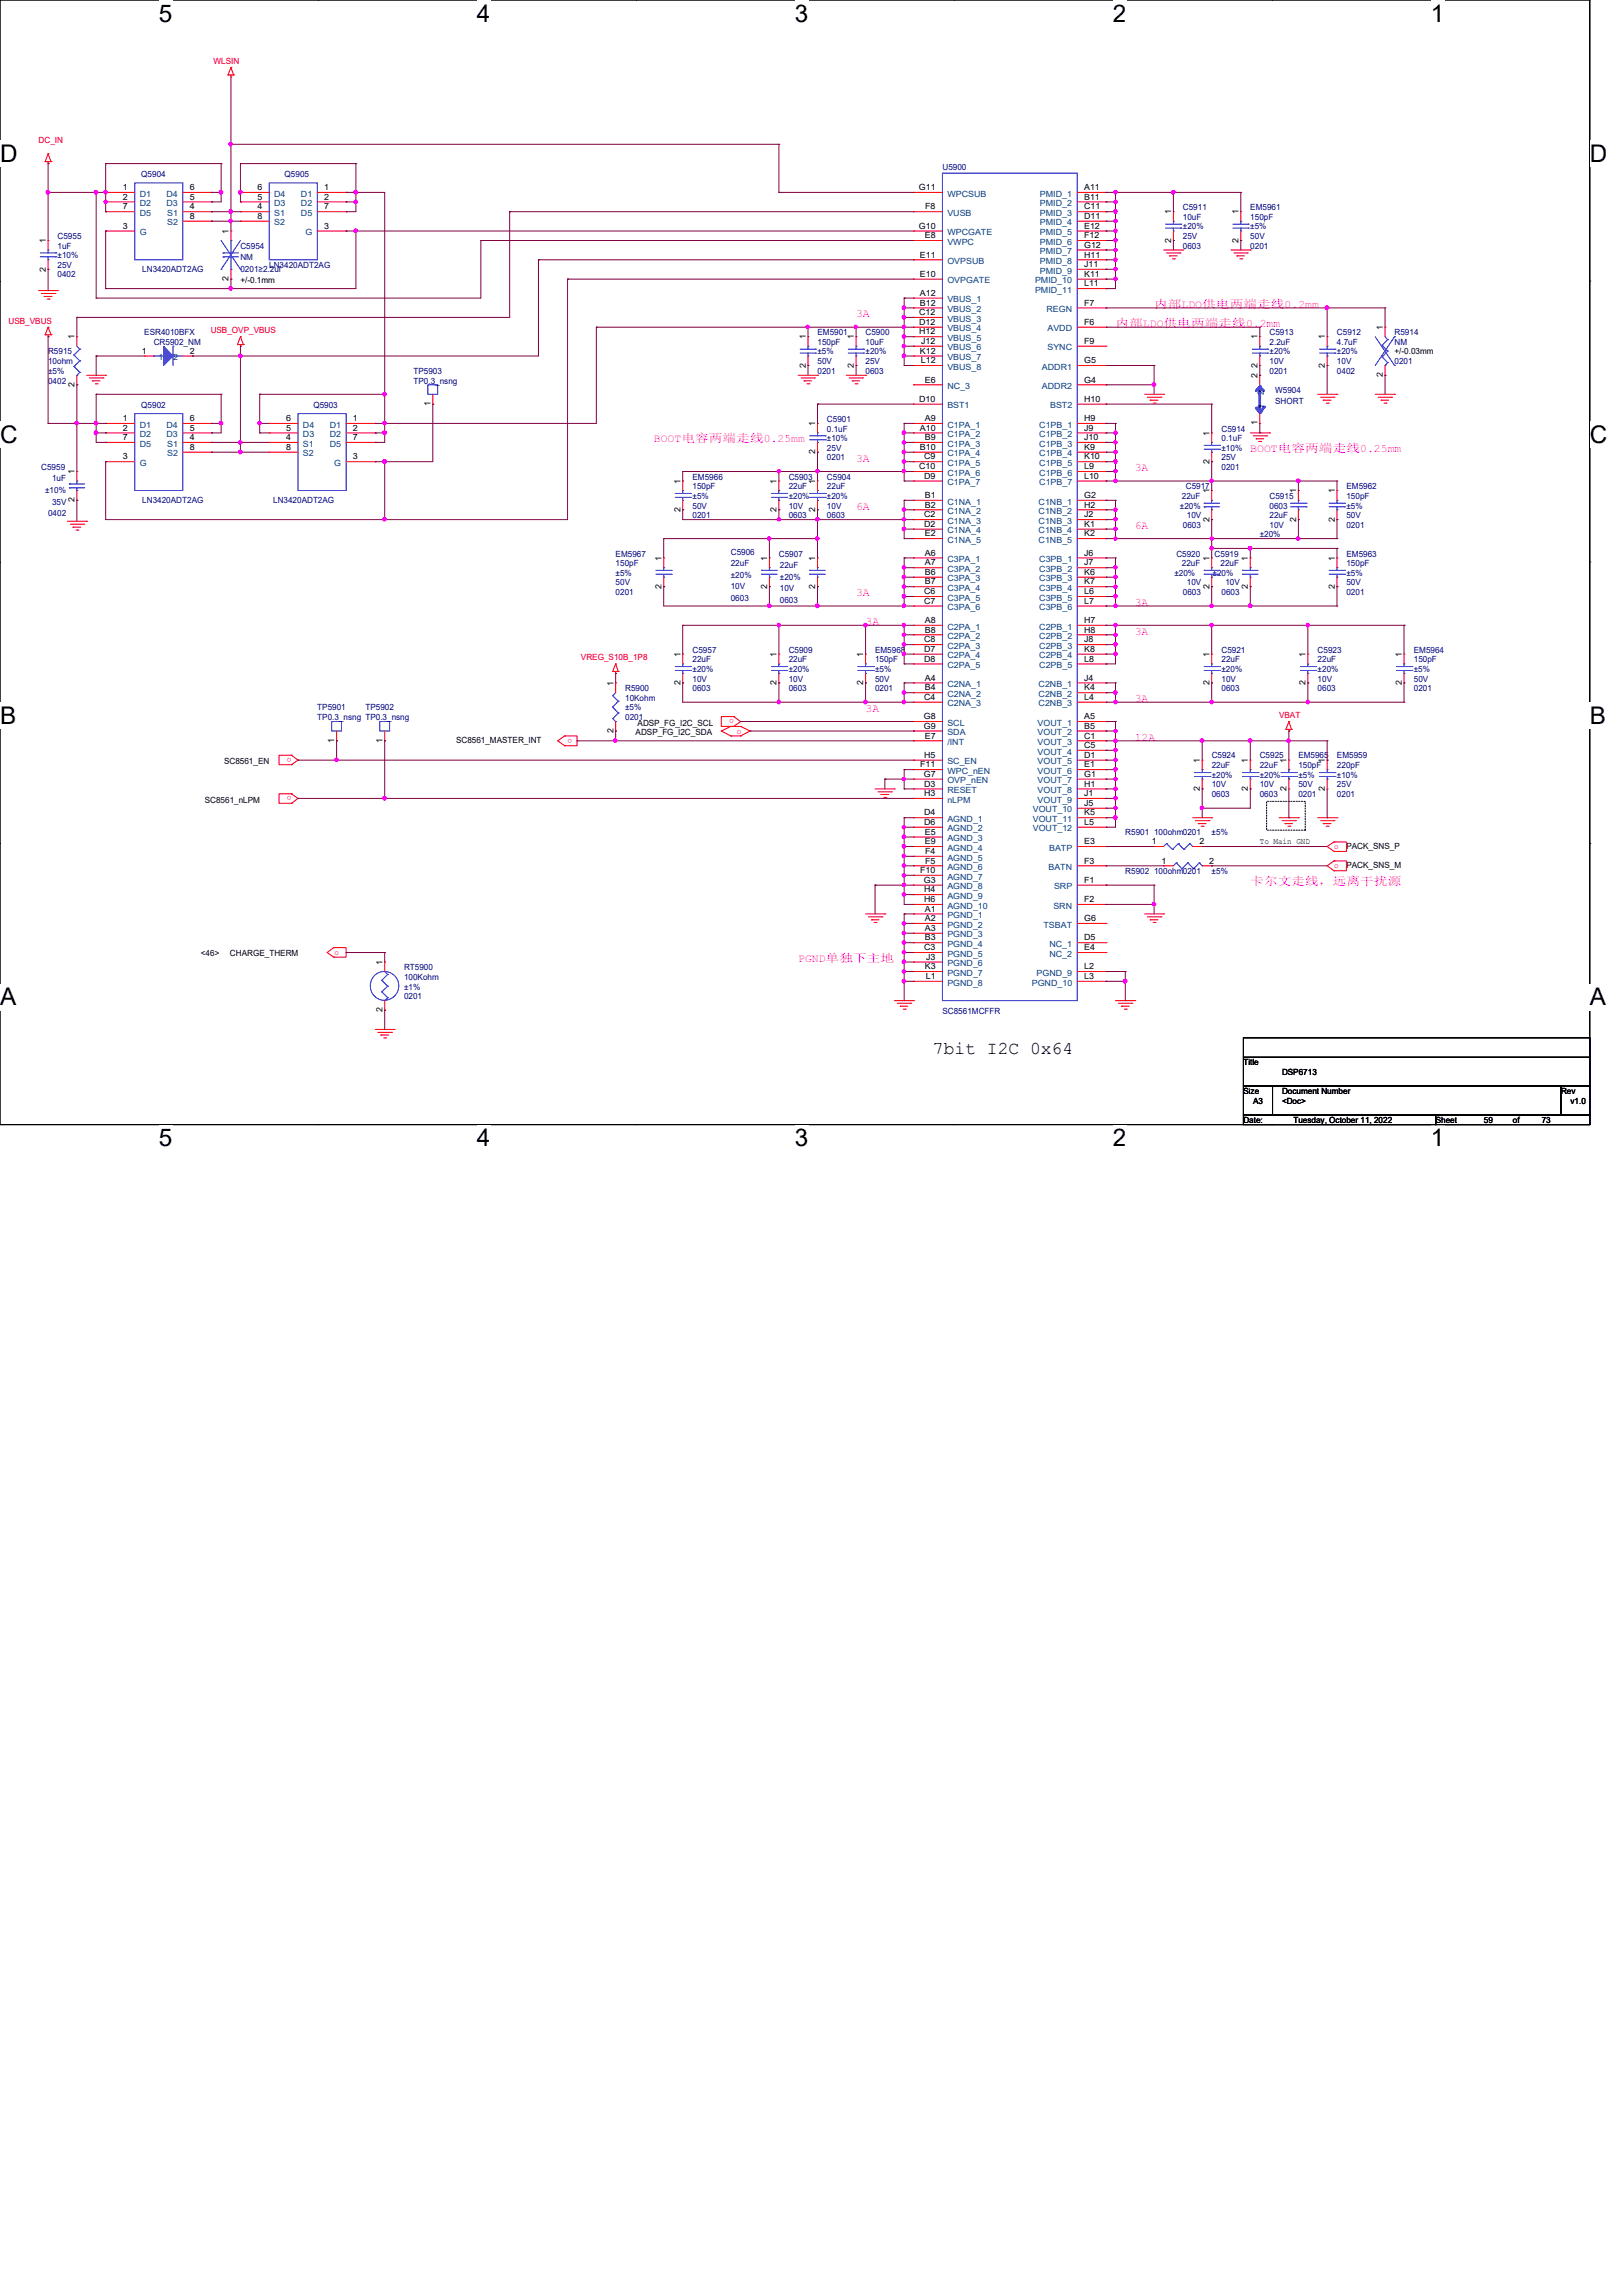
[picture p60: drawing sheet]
<svg xmlns="http://www.w3.org/2000/svg" width="210mm" height="297mm" viewBox="0 0 210 297" stroke-linecap="round" stroke-linejoin="round" font-family="sans-serif">
<defs><g id="words">
<g font-size="3.1">
<text x="20.6" y="2.8">5</text>
<text x="61.7" y="2.8">4</text>
<text x="102.9" y="2.8">3</text>
<text x="144" y="2.8">2</text>
<text x="185.2" y="2.8">1</text>
<text x="0" y="21">D</text>
<text x="205.7" y="21">D</text>
<text x="0" y="57.3">C</text>
<text x="205.7" y="57.3">C</text>
<text x="0" y="93.7">B</text>
<text x="205.7" y="93.7">B</text>
<text x="0" y="130">A</text>
<text x="205.7" y="130">A</text>
<text x="20.6" y="148.3">5</text>
<text x="61.7" y="148.3">4</text>
<text x="102.9" y="148.3">3</text>
<text x="144" y="148.3">2</text>
<text x="185.2" y="148.3">1</text>
</g>
<text font-size="2.3" x="120.7" y="136.3">7bit I2C 0x64</text>
<g font-size="1.5" fill="#f0f">
<text x="110.8" y="41.1">3A</text>
<text x="149.4" y="39.8">内内LDO供预电电电线0.2mm</text>
<text x="144.4" y="42.3">内内LDO供预电电电线0.2mm</text>
<text x="84.6" y="57.2">BOOT预隔电电电线0.25mm</text>
<text x="110.8" y="59.7">3A</text>
<text x="161.8" y="58.5">BOOT预隔电电电线0.25mm</text>
<text x="110.8" y="66">6A</text>
<text x="146.9" y="61">3A</text>
<text x="146.9" y="68.5">6A</text>
<text x="110.8" y="77.1">3A</text>
<text x="112" y="80.9">3A</text>
<text x="146.9" y="78.4">3A</text>
<text x="146.9" y="82.1">3A</text>
<text x="112" y="92.1">3A</text>
<text x="146.9" y="90.8">3A</text>
<text x="146.9" y="95.8">12A</text>
<text x="161.8" y="114.5">线卡卡电线，远远远远电</text>
<text x="103.3" y="124.5">PGND单单单主接</text>
</g>
<g font-size="1.1" fill="#f00">
<text x="27.6" y="8.3">WLSIN</text>
<text x="5" y="18.5">DC_IN</text>
<text x="1.1" y="41.9">USB_VBUS</text>
<text x="27.3" y="43.1">USB_OVP_VBUS</text>
<text x="75.2" y="85.4">VREG_S10B_1P8</text>
<text x="74" y="95.5" transform="rotate(-180 74 95.5)">o</text>
<text x="95" y="93" transform="rotate(-180 95 93)">o</text>
<text x="95.3" y="94.9">o</text>
<text x="165.5" y="92.9">VBAT</text>
<text x="37.7" y="98" transform="rotate(-180 37.7 98)">o</text>
<text x="37.7" y="103" transform="rotate(-180 37.7 103)">o</text>
<text x="172.6" y="109.9">o</text>
<text x="172.6" y="112.3">o</text>
<text x="43.3" y="123.5">o</text>
</g>
<g font-size="1.1" fill="#000080">
<text x="18.3" y="22.9">Q5904</text>
<text x="36.8" y="22.9">Q5905</text>
<text x="122" y="22">U5900</text>
<text x="153.1" y="27.2">C5911</text>
<text x="153.1" y="28.4">10uF</text>
<text x="153.1" y="29.7">±20%</text>
<text x="161.8" y="27.2">EM5961</text>
<text x="161.8" y="28.4">150pF</text>
<text x="161.8" y="29.7">±5%</text>
<text x="7.5" y="30.9">C5955</text>
<text x="7.5" y="32.2">1uF</text>
<text x="7.5" y="35.9">0402</text>
<text x="7.5" y="34.7">25V</text>
<text x="7.5" y="33.4">±10%</text>
<text x="18.4" y="35.2">LN3420ADT2AG</text>
<text x="31.1" y="32.2">C5954</text>
<text x="31.1" y="33.7">NM</text>
<text x="31.1" y="35.2">0201≥2.2uf</text>
<text x="34.8" y="34.7">LN3420ADT2AG</text>
<text x="153.1" y="32.2">0603</text>
<text x="153.1" y="30.9">25V</text>
<text x="161.8" y="32.2">0201</text>
<text x="161.8" y="30.9">50V</text>
<text x="6.2" y="45.8">R5915</text>
<text x="6.2" y="47.1">10ohm</text>
<text x="18.7" y="43.4">ESR4010BFX</text>
<text x="19.9" y="44.6">CR5902_NM</text>
<text x="105.8" y="43.4">EM5901</text>
<text x="105.8" y="44.6">150pF</text>
<text x="105.8" y="47.1">50V</text>
<text x="105.8" y="45.8">±5%</text>
<text x="112" y="43.4">C5900</text>
<text x="112" y="44.6">10uF</text>
<text x="112" y="47.1">25V</text>
<text x="112" y="45.8">±20%</text>
<text x="164.3" y="43.4">C5913</text>
<text x="164.3" y="44.6">2.2uF</text>
<text x="164.3" y="47.1">10V</text>
<text x="164.3" y="45.8">±20%</text>
<text x="173" y="43.4">C5912</text>
<text x="173" y="44.6">4.7uF</text>
<text x="173" y="47.1">10V</text>
<text x="173" y="45.8">±20%</text>
<text x="180.5" y="43.4">R5914</text>
<text x="180.5" y="44.6">NM</text>
<text x="180.5" y="47.1">0201</text>
<text x="6.2" y="48.3">±5%</text>
<text x="6.2" y="49.6">0402</text>
<text x="18.3" y="52.8">Q5902</text>
<text x="40.6" y="52.8">Q5903</text>
<text x="53.5" y="48.3">TP5903</text>
<text x="53.5" y="49.6">TP0.3_nsng</text>
<text x="105.8" y="48.3">0201</text>
<text x="112" y="48.3">0603</text>
<text x="164.3" y="48.3">0201</text>
<text x="165" y="50.8">W5904</text>
<text x="165" y="52.3">SHORT</text>
<text x="173" y="48.3">0402</text>
<text x="107" y="54.6">C5901</text>
<text x="107" y="55.8">0.1uF</text>
<text x="107" y="59.6">0201</text>
<text x="107" y="58.3">25V</text>
<text x="107" y="57.1">±10%</text>
<text x="158.1" y="55.8">C5914</text>
<text x="158.1" y="57.1">0.1uF</text>
<text x="158.1" y="59.6">25V</text>
<text x="158.1" y="58.3">±10%</text>
<text x="5.3" y="60.8">C5959</text>
<text x="5.8" y="63.8">±10%</text>
<text x="6.7" y="62.3">1uF</text>
<text x="6.7" y="65.3">35V</text>
<text x="18.4" y="65">LN3420ADT2AG</text>
<text x="35.3" y="65">LN3420ADT2AG</text>
<text x="89.6" y="62.1">EM5966</text>
<text x="89.6" y="63.3">150pF</text>
<text x="89.6" y="65.8">50V</text>
<text x="89.6" y="64.5">±5%</text>
<text x="102.1" y="62.1">C5903</text>
<text x="102.1" y="63.3">22uF</text>
<text x="102.1" y="65.8">10V</text>
<text x="102.1" y="64.5">±20%</text>
<text x="107" y="62.1">C5904</text>
<text x="107" y="63.3">22uF</text>
<text x="107" y="65.8">10V</text>
<text x="107" y="64.5">±20%</text>
<text x="152.7" y="65.8">±20%</text>
<text x="153" y="64.5">22uF</text>
<text x="153.5" y="63.3">C5917</text>
<text x="158.1" y="60.8">0201</text>
<text x="164.3" y="64.5">C5915</text>
<text x="164.3" y="65.8">0603</text>
<text x="174.2" y="63.3">EM5962</text>
<text x="174.2" y="64.5">150pF</text>
<text x="174.2" y="65.8">±5%</text>
<text x="6.2" y="66.8">0402</text>
<text x="89.6" y="67">0201</text>
<text x="94.6" y="71.8">C5906</text>
<text x="102.1" y="67">0603</text>
<text x="107" y="67">0603</text>
<text x="153.1" y="68.3">0603</text>
<text x="153.6" y="67">10V</text>
<text x="163" y="69.5">±20%</text>
<text x="164.3" y="67">22uF</text>
<text x="164.3" y="68.3">10V</text>
<text x="174.2" y="68.3">0201</text>
<text x="174.2" y="67">50V</text>
<text x="79.7" y="72">EM5967</text>
<text x="79.7" y="73.2">150pF</text>
<text x="79.7" y="77">0201</text>
<text x="79.7" y="75.7">50V</text>
<text x="79.7" y="74.5">±5%</text>
<text x="94.6" y="73.2">22uF</text>
<text x="94.6" y="77.7">0603</text>
<text x="94.6" y="76.2">10V</text>
<text x="94.6" y="74.7">±20%</text>
<text x="100.8" y="72">C5907</text>
<text x="100.9" y="73.5">22uF</text>
<text x="100.9" y="78">0603</text>
<text x="100.9" y="76.5">10V</text>
<text x="100.9" y="75">±20%</text>
<text x="152" y="74.5">±20%</text>
<text x="152.2" y="72">C5920</text>
<text x="153" y="73.2">22uF</text>
<text x="153.1" y="77">0603</text>
<text x="153.6" y="75.7">10V</text>
<text x="156.9" y="74.5">±20%</text>
<text x="157.2" y="72">C5919</text>
<text x="157.9" y="73.2">22uF</text>
<text x="158.1" y="77">0603</text>
<text x="158.6" y="75.7">10V</text>
<text x="174.2" y="72">EM5963</text>
<text x="174.2" y="73.2">150pF</text>
<text x="174.2" y="77">0201</text>
<text x="174.2" y="75.7">50V</text>
<text x="174.2" y="74.5">±5%</text>
<text x="80.9" y="89.4">R5900</text>
<text x="89.6" y="84.5">C5957</text>
<text x="89.6" y="85.7">22uF</text>
<text x="89.6" y="89.4">0603</text>
<text x="89.6" y="88.2">10V</text>
<text x="89.6" y="87">±20%</text>
<text x="102.1" y="84.5">C5909</text>
<text x="102.1" y="85.7">22uF</text>
<text x="102.1" y="89.4">0603</text>
<text x="102.1" y="88.2">10V</text>
<text x="102.1" y="87">±20%</text>
<text x="113.2" y="84.5">EM5968</text>
<text x="113.2" y="85.7">150pF</text>
<text x="113.2" y="89.4">0201</text>
<text x="113.2" y="88.2">50V</text>
<text x="113.2" y="87">±5%</text>
<text x="158.1" y="84.5">C5921</text>
<text x="158.1" y="85.7">22uF</text>
<text x="158.1" y="89.4">0603</text>
<text x="158.1" y="88.2">10V</text>
<text x="158.1" y="87">±20%</text>
<text x="170.5" y="84.5">C5923</text>
<text x="170.5" y="85.7">22uF</text>
<text x="170.5" y="89.4">0603</text>
<text x="170.5" y="88.2">10V</text>
<text x="170.5" y="87">±20%</text>
<text x="183" y="84.5">EM5964</text>
<text x="183" y="85.7">150pF</text>
<text x="183" y="89.4">0201</text>
<text x="183" y="88.2">50V</text>
<text x="183" y="87">±5%</text>
<text x="41.1" y="91.9">TP5901</text>
<text x="41.1" y="93.2">TP0.3_nsng TP0.3_nsng</text>
<text x="47.3" y="91.9">TP5902</text>
<text x="80.9" y="90.7">10Kohm</text>
<text x="80.9" y="91.9">±5%</text>
<text x="80.9" y="93.2">0201</text>
<text x="156.8" y="98.1">C5924</text>
<text x="156.8" y="99.4">22uF</text>
<text x="156.8" y="101.9">10V</text>
<text x="156.8" y="100.6">±20%</text>
<text x="163" y="98.1">C5925</text>
<text x="163" y="99.4">22uF</text>
<text x="163" y="101.9">10V</text>
<text x="163" y="100.6">±20%</text>
<text x="168" y="98.1">EM5965</text>
<text x="168" y="99.4">150pF</text>
<text x="168" y="101.9">50V</text>
<text x="168" y="100.6">±5%</text>
<text x="173" y="98.1">EM5959</text>
<text x="173" y="99.4">220pF</text>
<text x="173" y="101.9">25V</text>
<text x="173" y="100.6">±10%</text>
<text x="156.8" y="103.1">0603</text>
<text x="163" y="103.1">0603</text>
<text x="168" y="103.1">0201</text>
<text x="173" y="103.1">0201</text>
<text x="145.6" y="113.1">R5902 100ohm0201</text>
<text x="145.6" y="108.1">R5901 100ohm0201</text>
<text x="156.8" y="113.1">±5%</text>
<text x="156.8" y="108.1">±5%</text>
<text x="52.3" y="125.5">RT5900</text>
<text x="52.3" y="126.7">100Kohm</text>
<text x="52.3" y="128">±1%</text>
<text x="52.3" y="129.2">0201</text>
<text x="122" y="131.2">SC8561MCFFR</text>
</g>
<g font-size="1.1">
<text x="15.9" y="24.6">1</text>
<text x="15.9" y="25.8">2</text>
<text x="15.9" y="29.6">3</text>
<text x="15.9" y="27.1">7</text>
<text x="24.6" y="27.1">4</text>
<text x="24.6" y="25.8">5</text>
<text x="24.6" y="24.6">6</text>
<text x="24.6" y="28.3">8</text>
<text x="33.3" y="27.1">4</text>
<text x="33.3" y="25.8">5</text>
<text x="33.3" y="24.6">6</text>
<text x="33.3" y="28.3">8</text>
<text x="42" y="24.6">1</text>
<text x="42" y="25.8">2</text>
<text x="42" y="29.6">3</text>
<text x="42" y="27.1">7</text>
<text x="118.9" y="29.6">G10</text>
<text x="118.9" y="24.6">G11</text>
<text x="119.7" y="27.1">F8</text>
<text x="140.3" y="24.6">A11</text>
<text x="140.3" y="25.8">B11</text>
<text x="140.3" y="27.1">C11</text>
<text x="140.3" y="28.3">D11</text>
<text x="140.3" y="29.6">E12</text>
<text x="151.6" y="27.7" transform="rotate(-90 151.6 27.7)">1</text>
<text x="160.3" y="27.7" transform="rotate(-90 160.3 27.7)">1</text>
<text x="5.9" y="35.1" transform="rotate(-90 5.9 35.1)">2</text>
<text x="5.9" y="31.5" transform="rotate(-90 5.9 31.5)">1</text>
<text x="29.6" y="30.2" transform="rotate(-90 29.6 30.2)">1</text>
<text x="119" y="35.8">E10</text>
<text x="119" y="33.3">E11</text>
<text x="119.7" y="30.8">E8</text>
<text x="140.3" y="30.8">F12</text>
<text x="140.3" y="32">G12</text>
<text x="140.3" y="33.3">H11</text>
<text x="140.3" y="34.5">J11</text>
<text x="140.3" y="35.8">K11</text>
<text x="151.6" y="31.4" transform="rotate(-90 151.6 31.4)">2</text>
<text x="160.3" y="31.4" transform="rotate(-90 160.3 31.4)">2</text>
<text x="29.6" y="36.4" transform="rotate(-90 29.6 36.4)">2</text>
<text x="31.1" y="36.7">+/-0.1mm</text>
<text x="119" y="40.8">C12</text>
<text x="119" y="38.3">A12</text>
<text x="119" y="39.5">B12</text>
<text x="140.3" y="37">L11</text>
<text x="140.3" y="39.5">F7</text>
<text x="9.7" y="43.9" transform="rotate(-90 9.7 43.9)">1</text>
<text x="18.4" y="45.8">1</text>
<text x="24.6" y="45.8">2</text>
<text x="104.3" y="47.6" transform="rotate(-90 104.3 47.6)">2</text>
<text x="104.3" y="43.9" transform="rotate(-90 104.3 43.9)">1</text>
<text x="110.5" y="47.6" transform="rotate(-90 110.5 47.6)">2</text>
<text x="110.5" y="43.9" transform="rotate(-90 110.5 43.9)">1</text>
<text x="119" y="42">D12</text>
<text x="119" y="43.3">H12</text>
<text x="119" y="45.8">K12</text>
<text x="119.2" y="47">L12</text>
<text x="119.2" y="44.5">J12</text>
<text x="140.3" y="47">G5</text>
<text x="140.3" y="42">F6</text>
<text x="140.3" y="44.5">F9</text>
<text x="162.7" y="47.6" transform="rotate(-90 162.7 47.6)">2</text>
<text x="162.7" y="43.9" transform="rotate(-90 162.7 43.9)">1</text>
<text x="171.4" y="47.6" transform="rotate(-90 171.4 47.6)">2</text>
<text x="171.4" y="43.9" transform="rotate(-90 171.4 43.9)">1</text>
<text x="178.9" y="42.7" transform="rotate(-90 178.9 42.7)">1</text>
<text x="180.5" y="45.8">+/-0.03mm</text>
<text x="9.7" y="50.1" transform="rotate(-90 9.7 50.1)">2</text>
<text x="55.7" y="52.5" transform="rotate(-90 55.7 52.5)">1</text>
<text x="119" y="52">D10</text>
<text x="119.7" y="49.5">E6</text>
<text x="140.3" y="52">H10</text>
<text x="140.3" y="49.5">G4</text>
<text x="162.7" y="48.9" transform="rotate(-90 162.7 48.9)">2</text>
<text x="178.9" y="48.8" transform="rotate(-90 178.9 48.8)">2</text>
<text x="15.9" y="54.5">1</text>
<text x="15.9" y="55.7">2</text>
<text x="15.9" y="59.4">3</text>
<text x="15.9" y="56.9">7</text>
<text x="24.6" y="56.9">4</text>
<text x="24.6" y="55.7">5</text>
<text x="24.6" y="54.5">6</text>
<text x="24.6" y="58.2">8</text>
<text x="37" y="56.9">4</text>
<text x="37" y="55.7">5</text>
<text x="37" y="54.5">6</text>
<text x="37" y="58.2">8</text>
<text x="45.7" y="54.5">1</text>
<text x="45.7" y="55.7">2</text>
<text x="45.7" y="56.9">7</text>
<text x="45.7" y="59.4">3</text>
<text x="105.5" y="58.8" transform="rotate(-90 105.5 58.8)">2</text>
<text x="105.5" y="55.1" transform="rotate(-90 105.5 55.1)">1</text>
<text x="119" y="55.7">A10</text>
<text x="119" y="58.2">B10</text>
<text x="119.6" y="59.4">C9</text>
<text x="119.7" y="54.5">A9</text>
<text x="119.7" y="56.9">B9</text>
<text x="140.3" y="54.5">H9</text>
<text x="140.3" y="55.7">J9</text>
<text x="140.3" y="56.9">J10</text>
<text x="140.3" y="58.2">K9</text>
<text x="140.3" y="59.4">K10</text>
<text x="156.5" y="56.3" transform="rotate(-90 156.5 56.3)">1</text>
<text x="162.7" y="55" transform="rotate(-90 162.7 55)">1</text>
<text x="9.7" y="65" transform="rotate(-90 9.7 65)">2</text>
<text x="9.7" y="61.3" transform="rotate(-90 9.7 61.3)">1</text>
<text x="88.1" y="62.6" transform="rotate(-90 88.1 62.6)">1</text>
<text x="100.5" y="62.6" transform="rotate(-90 100.5 62.6)">1</text>
<text x="105.5" y="62.6" transform="rotate(-90 105.5 62.6)">1</text>
<text x="119" y="60.7">C10</text>
<text x="119.6" y="61.9">D9</text>
<text x="119.7" y="64.4">B1</text>
<text x="119.7" y="65.7">B2</text>
<text x="140.3" y="64.4">G2</text>
<text x="140.3" y="65.7">H2</text>
<text x="140.3" y="60.7">L9</text>
<text x="140.3" y="61.9">L10</text>
<text x="156.5" y="63.8" transform="rotate(-90 156.5 63.8)">1</text>
<text x="156.5" y="60" transform="rotate(-90 156.5 60)">2</text>
<text x="167.7" y="63.8" transform="rotate(-90 167.7 63.8)">1</text>
<text x="172.7" y="63.8" transform="rotate(-90 172.7 63.8)">1</text>
<text x="88.1" y="66.3" transform="rotate(-90 88.1 66.3)">2</text>
<text x="100.5" y="66.3" transform="rotate(-90 100.5 66.3)">2</text>
<text x="105.5" y="66.3" transform="rotate(-90 105.5 66.3)">2</text>
<text x="119.6" y="66.9">C2</text>
<text x="119.6" y="68.2">D2</text>
<text x="119.7" y="71.9">A6</text>
<text x="119.7" y="69.4">E2</text>
<text x="140.3" y="66.9">J2</text>
<text x="140.3" y="68.2">K1</text>
<text x="140.3" y="69.4">K2</text>
<text x="140.3" y="71.9">J6</text>
<text x="156.5" y="67.5" transform="rotate(-90 156.5 67.5)">2</text>
<text x="167.7" y="67.5" transform="rotate(-90 167.7 67.5)">2</text>
<text x="172.7" y="67.5" transform="rotate(-90 172.7 67.5)">2</text>
<text x="85.6" y="76.2" transform="rotate(-90 85.6 76.2)">2</text>
<text x="85.6" y="72.6" transform="rotate(-90 85.6 72.6)">1</text>
<text x="99.3" y="76.2" transform="rotate(-90 99.3 76.2)">2</text>
<text x="99.3" y="72.6" transform="rotate(-90 99.3 72.6)">1</text>
<text x="105.5" y="76.2" transform="rotate(-90 105.5 76.2)">2</text>
<text x="105.5" y="72.6" transform="rotate(-90 105.5 72.6)">1</text>
<text x="119.6" y="76.9">C6</text>
<text x="119.7" y="73.2">A7</text>
<text x="119.7" y="74.4">B6</text>
<text x="119.7" y="75.6">B7</text>
<text x="140.3" y="73.2">J7</text>
<text x="140.3" y="74.4">K6</text>
<text x="140.3" y="75.6">K7</text>
<text x="140.3" y="76.9">L6</text>
<text x="156.5" y="76.2" transform="rotate(-90 156.5 76.2)">2</text>
<text x="156.5" y="72.6" transform="rotate(-90 156.5 72.6)">1</text>
<text x="161.5" y="76.2" transform="rotate(-90 161.5 76.2)">2</text>
<text x="161.5" y="72.6" transform="rotate(-90 161.5 72.6)">1</text>
<text x="172.7" y="76.2" transform="rotate(-90 172.7 76.2)">2</text>
<text x="172.7" y="72.6" transform="rotate(-90 172.7 72.6)">1</text>
<text x="119.6" y="78.1">C7</text>
<text x="119.6" y="83.1">C8</text>
<text x="119.7" y="80.6">A8</text>
<text x="119.7" y="81.8">B8</text>
<text x="140.3" y="80.6">H7</text>
<text x="140.3" y="81.8">H8</text>
<text x="140.3" y="83.1">J8</text>
<text x="140.3" y="78.1">L7</text>
<text x="79.4" y="88.7" transform="rotate(-90 79.4 88.7)">1</text>
<text x="88.1" y="88.6" transform="rotate(-90 88.1 88.6)">2</text>
<text x="88.1" y="85" transform="rotate(-90 88.1 85)">1</text>
<text x="100.5" y="88.6" transform="rotate(-90 100.5 88.6)">2</text>
<text x="100.5" y="85" transform="rotate(-90 100.5 85)">1</text>
<text x="111.7" y="88.6" transform="rotate(-90 111.7 88.6)">2</text>
<text x="111.7" y="85" transform="rotate(-90 111.7 85)">1</text>
<text x="119.6" y="84.3">D7</text>
<text x="119.6" y="85.6">D8</text>
<text x="119.7" y="88.1">A4</text>
<text x="119.7" y="89.3">B4</text>
<text x="140.3" y="88.1">J4</text>
<text x="140.3" y="89.3">K4</text>
<text x="140.3" y="84.3">K8</text>
<text x="140.3" y="85.6">L8</text>
<text x="156.5" y="88.6" transform="rotate(-90 156.5 88.6)">2</text>
<text x="156.5" y="85" transform="rotate(-90 156.5 85)">1</text>
<text x="169" y="88.6" transform="rotate(-90 169 88.6)">2</text>
<text x="169" y="85" transform="rotate(-90 169 85)">1</text>
<text x="181.4" y="88.6" transform="rotate(-90 181.4 88.6)">2</text>
<text x="181.4" y="85" transform="rotate(-90 181.4 85)">1</text>
<text x="79.4" y="94.9" transform="rotate(-90 79.4 94.9)">2</text>
<text x="82.3" y="95">ADSP_FG_I2C_SDA</text>
<text x="82.5" y="93.9">ADSP_FG_I2C_SCL</text>
<text x="119.5" y="93">G8</text>
<text x="119.5" y="94.3">G9</text>
<text x="119.6" y="90.6">C4</text>
<text x="119.7" y="95.5">E7</text>
<text x="140.3" y="90.6">L4</text>
<text x="140.3" y="93">A5</text>
<text x="140.3" y="94.3">B5</text>
<text x="140.3" y="95.5">C1</text>
<text x="29" y="98.9">SC8561_EN</text>
<text x="43.3" y="96.1" transform="rotate(-90 43.3 96.1)">1</text>
<text x="49.5" y="96.1" transform="rotate(-90 49.5 96.1)">1</text>
<text x="59" y="96.1">SC8561_MASTER_INT</text>
<text x="119.1" y="99.3">F11</text>
<text x="119.5" y="100.5">G7</text>
<text x="119.6" y="101.8">D3</text>
<text x="119.6" y="98">H5</text>
<text x="140.3" y="96.8">C5</text>
<text x="140.3" y="98">D1</text>
<text x="140.3" y="99.3">E1</text>
<text x="140.3" y="100.5">G1</text>
<text x="140.3" y="101.8">H1</text>
<text x="155.3" y="98.7" transform="rotate(-90 155.3 98.7)">1</text>
<text x="161.5" y="98.7" transform="rotate(-90 161.5 98.7)">1</text>
<text x="166.5" y="98.7" transform="rotate(-90 166.5 98.7)">1</text>
<text x="171.4" y="98.7" transform="rotate(-90 171.4 98.7)">1</text>
<text x="26.5" y="103.8">SC8561_nLPM</text>
<text x="119.6" y="105.5">D4</text>
<text x="119.6" y="106.7">D6</text>
<text x="119.6" y="103">H3</text>
<text x="119.7" y="108">E5</text>
<text x="140.3" y="104.3">J5</text>
<text x="140.3" y="105.5">K5</text>
<text x="140.3" y="106.7">L5</text>
<text x="140.3" y="103">J1</text>
<text x="155.3" y="102.3" transform="rotate(-90 155.3 102.3)">2</text>
<text x="161.5" y="102.3" transform="rotate(-90 161.5 102.3)">2</text>
<text x="166.5" y="102.3" transform="rotate(-90 166.5 102.3)">2</text>
<text x="171.4" y="102.3" transform="rotate(-90 171.4 102.3)">2</text>
<text x="119.1" y="112.9">F10</text>
<text x="119.7" y="109.2">E9</text>
<text x="119.7" y="110.5">F4</text>
<text x="119.7" y="111.7">F5</text>
<text x="140.3" y="111.7">F3</text>
<text x="140.3" y="109.2">E3</text>
<text x="149.1" y="109.2">1</text>
<text x="150.3" y="111.7">1</text>
<text x="155.2" y="109.2">2</text>
<text x="156.5" y="111.7">2</text>
<text x="163" y="109.2">To Main GND</text>
<text x="174.2" y="109.9">PACK_SNS_P</text>
<text x="174.2" y="112.3">PACK_SNS_M</text>
<text x="119.5" y="114.2">G3</text>
<text x="119.6" y="115.4">H4</text>
<text x="119.6" y="116.7">H6</text>
<text x="119.7" y="117.9">A1</text>
<text x="119.7" y="119.2">A2</text>
<text x="140.3" y="114.2">F1</text>
<text x="140.3" y="119.2">G6</text>
<text x="140.3" y="116.7">F2</text>
<text x="26" y="123.7">&lt;46&gt;</text>
<text x="29.8" y="123.7">CHARGE_THERM</text>
<text x="49.5" y="124.8" transform="rotate(-90 49.5 124.8)">1</text>
<text x="119.6" y="122.9">C3</text>
<text x="119.7" y="120.4">A3</text>
<text x="119.7" y="121.7">B3</text>
<text x="119.7" y="125.4">K3</text>
<text x="119.8" y="124.2">J3</text>
<text x="140.3" y="125.4">L2</text>
<text x="140.3" y="121.7">D5</text>
<text x="140.3" y="122.9">E4</text>
<text x="49.5" y="131" transform="rotate(-90 49.5 131)">2</text>
<text x="119.8" y="126.7">L1</text>
<text x="140.3" y="126.7">L3</text>
<text x="160.9" y="137.8">Title</text>
<text x="160.9" y="141.6">Size</text>
<text x="162.2" y="142.8">A3</text>
<text x="165.9" y="141.6">Document Number</text>
<text x="165.9" y="142.8">&lt;Doc&gt;</text>
<text x="165.9" y="139.1">DSP6713</text>
<text x="202" y="141.6">Rev</text>
<text x="203.2" y="142.8">v1.0</text>
<text x="160.9" y="145.3">Date:</text>
<text x="167.4" y="145.3">Tuesday, October 11, 2022</text>
<text x="185.8" y="145.3">Sheet</text>
<text x="192" y="145.3">59</text>
<text x="195.8" y="145.3">of</text>
<text x="199.5" y="145.3">73</text>
</g>
<g font-size="1.1" fill="#004080">
<text x="18.1" y="25.4">D1</text>
<text x="18.1" y="26.7">D2</text>
<text x="18.1" y="27.9">D5</text>
<text x="21.5" y="26.7">D3</text>
<text x="21.5" y="25.4">D4</text>
<text x="21.6" y="27.9">S1</text>
<text x="21.6" y="29.2">S2</text>
<text x="35.5" y="27.9">S1</text>
<text x="35.5" y="26.7">D3</text>
<text x="35.5" y="25.4">D4</text>
<text x="35.5" y="29.2">S2</text>
<text x="38.9" y="25.4">D1</text>
<text x="38.9" y="26.7">D2</text>
<text x="38.9" y="27.9">D5</text>
<text x="122.6" y="27.9">VUSB</text>
<text x="122.6" y="25.4">WPCSUB</text>
<text x="134.6" y="25.4">PMID_1</text>
<text x="134.6" y="26.7">PMID_2</text>
<text x="134.6" y="27.9">PMID_3</text>
<text x="134.6" y="29.2">PMID_4</text>
<text x="18.1" y="30.4">G</text>
<text x="39.5" y="30.4">G</text>
<text x="122.6" y="31.7">VWPC</text>
<text x="122.6" y="34.2">OVPSUB</text>
<text x="122.6" y="30.4">WPCGATE</text>
<text x="134.6" y="30.4">PMID_5</text>
<text x="134.6" y="31.7">PMID_6</text>
<text x="134.6" y="32.9">PMID_7</text>
<text x="134.6" y="34.2">PMID_8</text>
<text x="134.6" y="35.4">PMID_9</text>
<text x="122.6" y="39.1">VBUS_1</text>
<text x="122.6" y="40.4">VBUS_2</text>
<text x="122.6" y="41.6">VBUS_3</text>
<text x="122.6" y="36.7">OVPGATE</text>
<text x="133.9" y="36.7">PMID_10</text>
<text x="133.9" y="37.9">PMID_11</text>
<text x="135.4" y="40.4">REGN</text>
<text x="20.5" y="46.6">1</text>
<text x="22.4" y="46.6">2</text>
<text x="122.6" y="42.9">VBUS_4</text>
<text x="122.6" y="44.1">VBUS_5</text>
<text x="122.6" y="45.3">VBUS_6</text>
<text x="122.6" y="46.6">VBUS_7</text>
<text x="122.6" y="47.8">VBUS_8</text>
<text x="134.8" y="47.8">ADDR1</text>
<text x="135.6" y="42.9">AVDD</text>
<text x="135.6" y="45.3">SYNC</text>
<text x="122.6" y="52.8">BST1</text>
<text x="122.6" y="50.3">NC_3</text>
<text x="134.8" y="50.3">ADDR2</text>
<text x="135.9" y="52.8">BST2</text>
<text x="163.5" y="52.9" transform="rotate(-90 163.5 52.9)">1</text>
<text x="163.5" y="51.1" transform="rotate(-90 163.5 51.1)">2</text>
<text x="18.1" y="55.3">D1</text>
<text x="18.1" y="56.6">D2</text>
<text x="18.1" y="57.8">D5</text>
<text x="21.5" y="56.6">D3</text>
<text x="21.5" y="55.3">D4</text>
<text x="21.6" y="57.8">S1</text>
<text x="21.6" y="59.1">S2</text>
<text x="39.2" y="57.8">S1</text>
<text x="39.2" y="56.6">D3</text>
<text x="39.2" y="55.3">D4</text>
<text x="39.2" y="59.1">S2</text>
<text x="42.7" y="55.3">D1</text>
<text x="42.7" y="56.6">D2</text>
<text x="42.7" y="57.8">D5</text>
<text x="122.6" y="55.3">C1PA_1</text>
<text x="122.6" y="56.6">C1PA_2</text>
<text x="122.6" y="57.8">C1PA_3</text>
<text x="122.6" y="59.1">C1PA_4</text>
<text x="134.5" y="55.3">C1PB_1</text>
<text x="134.5" y="56.6">C1PB_2</text>
<text x="134.5" y="57.8">C1PB_3</text>
<text x="134.5" y="59.1">C1PB_4</text>
<text x="18.1" y="60.3">G</text>
<text x="43.3" y="60.3">G</text>
<text x="122.6" y="65.3">C1NA_1</text>
<text x="122.6" y="60.3">C1PA_5</text>
<text x="122.6" y="61.6">C1PA_6</text>
<text x="122.6" y="62.8">C1PA_7</text>
<text x="134.4" y="65.3">C1NB_1</text>
<text x="134.5" y="60.3">C1PB_5</text>
<text x="134.5" y="61.6">C1PB_6</text>
<text x="134.5" y="62.8">C1PB_7</text>
<text x="122.6" y="66.5">C1NA_2</text>
<text x="122.6" y="67.8">C1NA_3</text>
<text x="122.6" y="69">C1NA_4</text>
<text x="122.6" y="70.2">C1NA_5</text>
<text x="134.4" y="66.5">C1NB_2</text>
<text x="134.4" y="67.8">C1NB_3</text>
<text x="134.4" y="69">C1NB_4</text>
<text x="134.4" y="70.2">C1NB_5</text>
<text x="122.6" y="72.7">C3PA_1</text>
<text x="122.6" y="74">C3PA_2</text>
<text x="122.6" y="75.2">C3PA_3</text>
<text x="122.6" y="76.5">C3PA_4</text>
<text x="122.6" y="77.7">C3PA_5</text>
<text x="134.5" y="72.7">C3PB_1</text>
<text x="134.5" y="74">C3PB_2</text>
<text x="134.5" y="75.2">C3PB_3</text>
<text x="134.5" y="76.5">C3PB_4</text>
<text x="134.5" y="77.7">C3PB_5</text>
<text x="122.6" y="81.4">C2PA_1</text>
<text x="122.6" y="82.7">C2PA_2</text>
<text x="122.6" y="79">C3PA_6</text>
<text x="122.6" y="83.9">C2PA_3</text>
<text x="134.5" y="81.4">C2PB_1</text>
<text x="134.5" y="82.7">C2PB_2</text>
<text x="134.5" y="83.9">C2PB_3</text>
<text x="134.5" y="79">C3PB_6</text>
<text x="122.6" y="88.9">C2NA_1</text>
<text x="122.6" y="85.2">C2PA_4</text>
<text x="122.6" y="86.4">C2PA_5</text>
<text x="134.4" y="88.9">C2NB_1</text>
<text x="134.5" y="85.2">C2PB_4</text>
<text x="134.5" y="86.4">C2PB_5</text>
<text x="122.6" y="90.2">C2NA_2</text>
<text x="122.6" y="91.4">C2NA_3</text>
<text x="122.6" y="93.9">SCL</text>
<text x="122.6" y="95.1">SDA</text>
<text x="134.3" y="93.9">VOUT_1</text>
<text x="134.3" y="95.1">VOUT_2</text>
<text x="134.4" y="90.2">C2NB_2</text>
<text x="134.4" y="91.4">C2NB_3</text>
<text x="122.6" y="96.4">/INT</text>
<text x="122.6" y="100.1">WPC_nEN</text>
<text x="122.6" y="101.3">OVP_nEN</text>
<text x="122.6" y="98.9">SC_EN</text>
<text x="134.3" y="96.4">VOUT_3</text>
<text x="134.3" y="97.6">VOUT_4</text>
<text x="134.3" y="98.9">VOUT_5</text>
<text x="134.3" y="100.1">VOUT_6</text>
<text x="134.3" y="101.3">VOUT_7</text>
<text x="122.6" y="102.6">RESET</text>
<text x="122.6" y="106.3">AGND_1</text>
<text x="122.6" y="107.6">AGND_2</text>
<text x="122.6" y="103.8">nLPM</text>
<text x="133.6" y="105.1">VOUT_10</text>
<text x="133.6" y="106.3">VOUT_11</text>
<text x="133.6" y="107.6">VOUT_12</text>
<text x="134.3" y="102.6">VOUT_8</text>
<text x="134.3" y="103.8">VOUT_9</text>
<text x="122.6" y="108.8">AGND_3</text>
<text x="122.6" y="110.1">AGND_4</text>
<text x="122.6" y="111.3">AGND_5</text>
<text x="122.6" y="112.6">AGND_6</text>
<text x="122.6" y="113.8">AGND_7</text>
<text x="135.7" y="112.6">BATN</text>
<text x="135.8" y="110.1">BATP</text>
<text x="122.6" y="118.8">PGND_1</text>
<text x="122.6" y="115.1">AGND_8</text>
<text x="122.6" y="116.3">AGND_9</text>
<text x="122.6" y="117.6">AGND_10</text>
<text x="136.3" y="117.6">SRN</text>
<text x="136.4" y="115.1">SRP</text>
<text x="122.6" y="120">PGND_2</text>
<text x="122.6" y="121.3">PGND_3</text>
<text x="122.6" y="122.5">PGND_4</text>
<text x="122.6" y="123.8">PGND_5</text>
<text x="122.6" y="125">PGND_6</text>
<text x="135" y="120">TSBAT</text>
<text x="135.8" y="122.5">NC_1</text>
<text x="135.8" y="123.8">NC_2</text>
<text x="122.6" y="126.2">PGND_7</text>
<text x="122.6" y="127.5">PGND_8</text>
<text x="133.5" y="127.5">PGND_10</text>
<text x="134.2" y="126.2">PGND_9</text>
</g>
</g></defs>
<path d="M0 0h205.7v145.5h-205.7z" fill="none" stroke="#000" stroke-width=".13"/>
<g fill="#fff">
<path d="M20.6 0h1.7v3.5h-1.7z"/>
<path d="M20.6 145.5h1.7v3.5h-1.7z"/>
</g>
<path d="M41.1 0h.1M41.1 145.5h.1" fill="none" stroke="#000" stroke-width=".13"/>
<g fill="#fff">
<path d="M61.7 0h1.8v3.5h-1.8z"/>
<path d="M61.7 145.5h1.8v3.5h-1.8z"/>
</g>
<path d="M82.3 0h.1M82.3 145.5h.1" fill="none" stroke="#000" stroke-width=".13"/>
<g fill="#fff">
<path d="M102.9 0h1.7v3.5h-1.7z"/>
<path d="M102.9 145.5h1.7v3.5h-1.7z"/>
</g>
<path d="M123.4 0h.1M123.4 145.5h.1" fill="none" stroke="#000" stroke-width=".13"/>
<g fill="#fff">
<path d="M144 0h1.8v3.5h-1.8z"/>
<path d="M144 145.5h1.8v3.5h-1.8z"/>
</g>
<path d="M164.6 0h.1M164.6 145.5h.1" fill="none" stroke="#000" stroke-width=".13"/>
<g fill="#fff">
<path d="M185.2 0h1.7v3.5h-1.7z"/>
<path d="M185.2 145.5h1.7v3.5h-1.7z"/>
<path d="M0 18.2h2.2v3.4h-2.2z"/>
<path d="M205.7 18.2h2.3v3.4h-2.3z"/>
<path d="M0 54.5h2.2v3.5h-2.2z"/>
<path d="M205.7 54.5h2.3v3.5h-2.3z"/>
</g>
<path d="M0 36.4h.1M205.7 36.4h.1" fill="none" stroke="#000" stroke-width=".13"/>
<g fill="#fff">
<path d="M0 90.9h2.1v3.5h-2.1z"/>
<path d="M205.7 90.9h2.1v3.5h-2.1z"/>
</g>
<path d="M0 72.7h.1M205.7 72.7h.1" fill="none" stroke="#000" stroke-width=".13"/>
<g fill="#fff">
<path d="M0 127.3h2.1v3.4h-2.1z"/>
<path d="M205.7 127.3h2.1v3.4h-2.1z"/>
</g>
<path d="M0 109.1h.1M205.7 109.1h.1M160.9 134.3h44.8v2.5h-44.8zM160.9 136.8h44.8v3.7h-44.8zM160.9 140.5h3.8v3.7h-3.8zM160.9 144.2h24.9v1.3h-24.9zM164.7 140.5h37.3v3.7h-37.3zM185.8 144.2h19.9v1.3h-19.9zM202 140.5h3.7v3.7h-3.7z" fill="none" stroke="#000" stroke-width=".13"/>
<path d="M163.9 103.7h5v3.7h-5z" fill="none" stroke="#000" stroke-width=".13" stroke-dasharray=".2 .2"/>
<g fill="none" stroke="#f00" stroke-width=".13">
<path d="M6.2 19.9h.1M6.2 19.9l.4 1M6.2 19.9l-.4 1M29.5 9.7h.1M29.5 9.7h.7M29.9 8.7l-.4 1M29.9 9.9h.1M29.9 8.7h.1M29.9 9.7v.2M29.9 8.7l.3 1M30.2 9.7h.1M5 37.6h2.5"/>
<path d="M5.3 38h1.8M5.7 38.4h.1M5.7 38.4h1M5.8 20.9h.8M5.8 20.9h.1M6.1 38.7h.2M6.2 21.2h.1M6.2 31.1h.1M6.2 34.8h.1M6.2 20.9v.3M6.2 31.1v1.2M6.2 33.6v1.2"/>
<path d="M6.3 38.7h.1M6.6 20.9h.1M7.1 38h.1M7.5 37.6h.1M150.6 32.3h2.5M151 32.7h1.7M151.3 33.1h.1M151.3 33.1h1.1M151.7 33.5h.3M152 33.5h.1M152.7 32.7h.1M153.1 32.3h.1"/>
<path d="M159.3 32.3h2.5M159.7 32.7h1.7M160.1 33.1h.9M160.1 33.1h.1M160.4 33.5h.3M160.7 33.5h.1M161.4 32.7h.1M161.8 32.3h.1M5.8 43.3h.1M5.8 43.3h.8M6.2 42.3l.4 1M6.2 43.6h.1"/>
<path d="M6.2 42.3h.1M6.2 43.3v.3M6.2 42.3l-.4 1M6.6 43.3h.1M11.2 48.6h2.5M11.6 48.9h1.7M11.9 49.3h1.1M11.9 49.3h.1M12.3 49.7h.3M12.6 49.7h.1M13.3 48.9h.1M13.7 48.6h.1"/>
<path d="M30.7 44.6h.1M30.7 44.6h.8M31.1 44.8h.1M31.1 43.6h.1M31.1 44.6v.2M31.1 43.6l-.4 1M31.1 43.6l.4 1M31.5 44.6h.1M103.3 48.6h2.5M103.7 48.9h1.7M104.1 49.3h.1M104.1 49.3h.9"/>
<path d="M104.4 49.7h.3M104.7 49.7h.1M105.4 48.9h.1M105.8 48.6h.1M109.5 48.6h2.5M109.9 48.9h1.7M110.3 49.3h1M110.3 49.3h.1M110.7 49.7h.2M110.8 43.6h.1M110.8 47.3h.1M110.8 43.6v1.2"/>
<path d="M110.8 46.1v1.2M110.9 49.7h.1M111.6 48.9h.1M112 48.6h.1M148.1 51h2.5M148.5 51.4h1.7M148.8 51.8h.1M148.8 51.8h1.1M149.2 52.2h.3M149.5 52.2h.1M150.2 51.4h.1M150.6 51h.1"/>
<path d="M161.8 56h2.5M162.2 56.4h1.7M162.6 56.8h.1M162.6 56.8h.9M162.9 57.1h.3M163 43.6h.1M163 47.3h.1M163 43.6v1.2M163 46.1v1.2M163.2 57.1h.1M163.9 56.4h.1M164.3 56h.1"/>
<path d="M170.5 51h2.5M170.9 51.4h1.7M171.2 51.8h.1M171.2 51.8h1.1M171.6 52.2h.3M171.9 52.2h.1M172.6 51.4h.1M173 51h.1M178 51h2.5M178.4 51.4h1.7M178.7 51.8h.1M178.7 51.8h1"/>
<path d="M179.1 52.2h.3M179.4 52.2h.1M180.1 51.4h.1M180.5 51h.1M8.7 67.4h2.5M9.1 67.8h1.7M9.4 68.2h1.1M9.4 68.2h.1M9.8 68.6h.3M9.9 61h.1M9.9 64.7h.1M9.9 61v1.2"/>
<path d="M9.9 63.5v1.2M10.1 68.6h.1M10.8 67.8h.1M11.2 67.4h.1M105.8 72.2h.1M105.8 75.9h.1M105.8 72.2v1.2M105.8 74.7v1.2M161.8 72.2h.1M161.8 75.9h.1M161.8 72.2v1.2M161.8 74.7v1.2"/>
<path d="M37.7 98.9h.1M37.7 97.7h.1M37.7 97.7h-1.6v1.2h1.6M37.7 97.7l.9 .6-.9 .6M73.1 95.2l-.9 .6 .9 .7M73.1 96.5h.1M73.1 95.2h.1M73.1 95.2h1.6v1.3h-1.6M79.3 86.9h.1M79.3 86.9h.7M79.7 85.9l.3 1M79.7 87.1h.1"/>
<path d="M79.7 85.9h.1M79.7 88.3h.1M79.7 94.6h.1M79.7 86.9v.2M79.7 88.3v1.3M79.7 93.3v1.3M79.7 85.9l-.4 1M80 86.9h.1M93.3 94.6h.1M93.3 94.6l1.3 .6M94.6 94h.1M94.6 95.2h.1"/>
<path d="M94.6 94l-1.3 .6M94.6 95.2h1.2M94.6 94h1.2M95 92.7l.8 .6-.8 .7M95 94h.1M95 92.7h.1M95 92.7h-1.7v1.3h1.7M95.8 94h.1M95.8 95.2h.1M95.8 94l1.3 .6M97.1 94.6l-1.3 .6M97.1 94.6h.1"/>
<path d="M156.8 84.6h.1M156.8 88.3h.1M156.8 84.6v1.3M156.8 87.1v1.2M166.4 94.4h.7M166.4 94.4h.1M166.8 94.6h.1M166.8 93.3h.1M166.8 98.3h.1M166.8 94.4v.2M166.8 98.3v1.3M166.8 93.3l.3 1.1"/>
<path d="M166.8 93.3l-.4 1.1M167.1 94.4h.1M169.2 84.6h.1M169.2 88.3h.1M169.2 84.6v1.3M169.2 87.1v1.2M37.7 103.9h.1M37.7 102.7h.1M37.7 102.7h-1.6v1.2h1.6M37.7 102.7l.9 .6-.9 .6M112 118.2h2.5M112.4 118.6h1.7"/>
<path d="M112.8 119h.1M112.8 119h.9M113.1 119.3h.3M113.2 102.1h2.5M113.4 119.3h.1M113.6 102.4h1.8M114 102.8h1M114 102.8h.1M114.1 118.6h.1M114.4 103.2h.2M114.5 118.2h.1M114.6 103.2h.1"/>
<path d="M115.4 102.4h.1M115.7 102.1h.1M148.1 118.2h2.5M148.5 118.6h1.7M148.8 119h.1M148.8 119h1.1M149.2 119.3h.3M149.4 109.5h.1M149.4 109.5h1.2M149.5 119.3h.1M150.2 118.6h.1M150.6 118.2h.1"/>
<path d="M150.6 112h.1M150.6 112h1.2M154.3 105.8h2.5M154.3 109.5h1.3M154.7 106.2h1.8M155.1 106.6h.1M155.1 106.6h1M155.4 106.9h.3M155.6 109.5h.1M155.6 112h1.2M155.7 106.9h.1M156.5 106.2h.1"/>
<path d="M156.8 105.8h.1M156.8 112h.1M165.5 105.8h2.5M165.9 106.2h1.7M166.3 106.6h.1M166.3 106.6h1M166.7 106.9h.2M166.8 102.1h.1M166.8 100.8v1.3M166.9 106.9h.1M167.6 106.2h.1M168 105.8h.1"/>
<path d="M170.5 105.8h2.5M170.9 106.2h1.7M171.2 106.6h.1M171.2 106.6h1.1M171.6 106.9h.3M171.9 106.9h.1M172.6 106.2h.1M172.6 108.9h.1M172.6 110.2h.1M172.6 108.9h1.6v1.3h-1.6M172.6 111.4h.1M172.6 112.6h.1"/>
<path d="M172.6 111.4h1.6v1.2h-1.6M172.6 108.9l-.9 .6 .9 .7M172.6 111.4l-.9 .6 .9 .6M173 105.8h.1M43.2 122.6h.1M43.2 123.8h.1M43.2 122.6h1.6v1.2h-1.6M43.2 122.6l-.9 .6 .9 .6M48.6 133.2h2.4M48.9 133.6h1.8M49.3 133.9h.1M49.3 133.9h1"/>
<path d="M49.7 134.3h.2M49.8 124.5h.1M49.8 130.7h.1M49.8 124.5v1.2M49.8 129.5v1.2M49.9 134.3h.1M50.7 133.6h.1M51 133.2h.1M115.7 129.5h2.5M116.1 129.8h1.8M116.5 130.2h.1M116.5 130.2h1"/>
<path d="M116.9 130.6h.2M117.1 130.6h.1M117.9 129.8h.1M118.2 129.5h.1M144.4 129.5h2.5M144.7 129.8h1.8M145.1 130.2h.1M145.1 130.2h1M145.5 130.6h.3M145.8 130.6h.1M146.5 129.8h.1M146.9 129.5h.1"/>
</g>
<g fill="none" stroke="#00f" stroke-width=".13">
<path d="M5.2 32.7h2M5.2 33.2h2M6.2 32.3h.1M6.2 33.6h.1M6.2 32.3v.4M6.2 33.2v.4M7.2 32.7h.1M7.2 33.2h.1M109.8 45.2h2M109.8 45.7h2M110.8 44.8h.1M110.8 46.1h.1"/>
<path d="M110.8 44.8v.4M110.8 45.7v.4M111.8 45.2h.1M111.8 45.7h.1M162.1 45.2h1.9M162.1 45.7h1.9M163 44.8h.1M163 46.1h.1M163 44.8v.4M163 45.7v.4M164 45.2h.1M164 45.7h.1"/>
<path d="M9 62.6h.1M9 63.1h.1M9 62.6h2M9 63.1h2M9.9 62.2h.1M9.9 63.5h.1M9.9 62.2v.4M9.9 63.1v.4M104.8 73.8h2M104.8 74.3h2M104.8 73.8h.1M104.8 74.3h.1"/>
<path d="M105.8 73.4h.1M105.8 74.7h.1M105.8 73.4v.4M105.8 74.3v.4M160.8 73.8h.1M160.8 74.3h.1M160.8 73.8h2M160.8 74.3h2M161.8 73.4h.1M161.8 74.7h.1M161.8 73.4v.4M161.8 74.3v.4"/>
<path d="M79.3 90h.1M79.3 91.5h.1M79.3 93h.1M79.3 90l.7 .7M79.3 91.5l.7 .7M79.3 93l.4 .3M79.7 93.3h.1M79.7 89.6l-.4 .4M80 90.7h.1M80 92.2h.1M80 90.7l-.7 .8M80 92.2l-.7 .8"/>
<path d="M155.8 86.2h2M155.8 86.7h2M156.8 85.9h.1M156.8 87.1h.1M156.8 85.9v.3M156.8 86.7v.4M157.8 86.2h.1M157.8 86.7h.1M165.8 99.9h2M166.8 99.6h.1M166.8 99.6v.3M167.8 99.9h.1"/>
<path d="M168.3 86.2h2M168.3 86.7h2M169.2 85.9h.1M169.2 87.1h.1M169.2 85.9v.3M169.2 86.7v.4M170.3 86.2h.1M170.3 86.7h.1M151 109.1h.1M151 109.1l.7 .8M151 109.1l-.4 .4M151.7 109.9h.1"/>
<path d="M152.2 111.6h.1M152.2 111.6l.8 .8M152.2 111.6l-.4 .4M152.5 109.1l-.8 .8M152.5 109.1h.1M152.5 109.1l.7 .8M153 112.4h.1M153.2 109.9h.1M153.7 111.6l-.7 .8M153.7 111.6h.1M153.7 111.6l.8 .8M154 109.1l-.8 .8"/>
<path d="M154 109.1h.1M154 109.1l.3 .4M154.3 109.5h.1M154.5 112.4h.1M155.2 111.6h.1M155.2 111.6l.4 .4M155.2 111.6l-.7 .8M155.6 112h.1M165.8 100.5h2M166.8 100.8h.1M166.8 100.5v.3M167.8 100.5h.1"/>
<path d="M49.4 126.8h.1M49.4 128.3h.1M49.4 126.8l.8 .8M49.4 128.3l.8 .8M49.8 129.5h.1M49.8 125.7l.4 .4M50.2 126.1h.1M50.2 127.6h.1M50.2 129.1h.1M50.2 126.1l-.8 .7M50.2 127.6l-.8 .7M50.2 129.1l-.4 .4"/>
<circle cx="49.7" cy="127.5" r="1.86"/>
</g>
<path d="M162.9 50.2l-.3 .3" fill="none" stroke="#00f" stroke-width=".34"/>
<circle cx="162.9" cy="50.2" r=".17" fill="#00f"/>
<path d="M163 50l.5 .5" fill="none" stroke="#00f" stroke-width=".34"/>
<circle cx="163" cy="50" r=".17" fill="#00f"/>
<path d="M163 50.4v2.7" fill="none" stroke="#00f" stroke-width=".34"/>
<circle cx="163" cy="50.4" r=".17" fill="#00f"/>
<path d="M162.6 52.8l.4 .6" fill="none" stroke="#00f" stroke-width=".34"/>
<circle cx="162.6" cy="52.8" r=".17" fill="#00f"/>
<path d="M163.5 52.7l-.3 .7" fill="none" stroke="#00f" stroke-width=".34"/>
<circle cx="163.5" cy="52.7" r=".17" fill="#00f"/>
<g fill="none" stroke="#f00" stroke-width=".13">
<path d="M13.7 24.9h.1M13.7 26.1h.1M13.7 29.9h.1M13.7 27.4h.1M13.7 24.9h3.7M13.7 26.1h3.7M13.7 29.9h3.7M13.7 27.4h3.7M23.7 24.9h3.7M23.7 26.1h3.7M23.7 27.4h3.7M23.7 28.6h3.7"/>
<path d="M27.4 27.4h.1M27.4 26.1h.1M27.4 24.9h.1M27.4 28.6h.1M31.1 24.9h3.7M31.1 26.1h3.7M31.1 27.4h3.7M31.1 28.6h3.7M31.1 27.4h.1M31.1 26.1h.1M31.1 24.9h.1M31.1 28.6h.1"/>
<path d="M41.1 24.9h3.7M41.1 26.1h3.7M41.1 29.9h3.7M41.1 27.4h3.7M44.8 24.9h.1M44.8 26.1h.1M44.8 29.9h.1M44.8 27.4h.1M151.8 27.4h.1M151.8 31.1h.1M151.8 27.4v1.2M151.8 29.9v1.2"/>
<path d="M160.6 27.4h.1M160.6 31.1h.1M160.6 27.4v1.2M160.6 29.9v1.2M9.9 43.6h.1M9.9 49.8h.1M9.9 43.6v1.2M9.9 48.6v1.2M13.7 54.8h.1M13.7 56h.1M13.7 59.7h.1M13.7 57.2h.1"/>
<path d="M13.7 54.8h3.7M13.7 56h3.7M13.7 59.7h3.7M13.7 57.2h3.7M23.7 54.8h3.7M23.7 56h3.7M23.7 57.2h3.7M23.7 58.5h3.7M27.4 57.2h.1M27.4 56h.1M27.4 54.8h.1M27.4 58.5h.1"/>
<path d="M56 52.3h.1M56 51v1.3M104.6 43.6h.1M104.6 47.3h.1M104.6 43.6v1.2M104.6 46.1v1.2M163 54.8h.1M163 48.6h.1M163 48.6v1.2M163 53.5v1.3M171.7 43.6h.1M171.7 47.3h.1"/>
<path d="M171.7 43.6v1.2M171.7 46.1v1.2M179.2 42.3h.1M179.2 48.6h.1M179.2 42.3v1.3M179.2 47.3v1.3M88.3 62.2h.1M88.3 66h.1M88.3 62.2v1.3M88.3 64.7v1.3M100.8 62.2h.1M100.8 66h.1"/>
<path d="M100.8 62.2v1.3M100.8 64.7v1.3M156.8 63.5h.1M156.8 67.2h.1M156.8 63.5v1.2M156.8 66v1.2M168 63.5h.1M168 67.2h.1M168 63.5v1.2M168 66v1.2M173 72.2h.1M173 75.9h.1"/>
<path d="M173 72.2v1.2M173 74.7v1.2M43.6 95.8h.1M43.6 94.6v1.2M49.8 95.8h.1M49.8 94.6v1.2M88.3 84.6h.1M88.3 88.3h.1M88.3 84.6v1.3M88.3 87.1v1.2M100.8 84.6h.1M100.8 88.3h.1"/>
<path d="M100.8 84.6v1.3M100.8 87.1v1.2M171.7 98.3h.1M171.7 98.3v1.3M171.7 102.1h.1M171.7 100.8v1.3"/>
</g>
<g fill="none" stroke="#00f" stroke-width=".13">
<path d="M17.4 23.7h6.3v9.9h-6.3zM34.8 23.7h6.3v9.9h-6.3zM150.8 29h2M150.8 29.5h2M151.8 28.6h.1M151.8 29.9h.1M151.8 28.6v.4M151.8 29.5v.4M152.8 29h.1M152.8 29.5h.1M159.6 29h1.9M159.6 29.5h1.9"/>
<path d="M160.6 28.6h.1M160.6 29.9h.1M160.6 28.6v.4M160.6 29.5v.4M161.5 29h.1M161.5 29.5h.1M9.6 45.9h.1M9.6 47.4h.1M9.6 45.9l.7 .8M9.6 47.4l.7 .8M9.9 48.6h.1M9.9 44.8l.4 .4"/>
<path d="M10.3 45.2h.1M10.3 46.7h.1M10.3 48.2h.1M10.3 45.2l-.7 .7M10.3 46.7l-.7 .7M10.3 48.2l-.4 .4M17.4 53.5h6.3v10h-6.3zM19.9 46.1h.1M19.9 46.1h1.3M22.4 46.1h.1M22.4 44.8h.1M22.4 44.8v2.5"/>
<path d="M22.4 46.1h1.3M55.4 49.8h1.2v1.2h-1.2zM103.5 45.2h2M103.5 45.7h2M104.6 44.8h.1M104.6 46.1h.1M104.6 44.8v.4M104.6 45.7v.4M105.5 45.2h.1M105.5 45.7h.1M170.8 45.2h2M170.8 45.7h2"/>
<path d="M171.7 44.8h.1M171.7 46.1h.1M171.7 44.8v.4M171.7 45.7v.4M172.8 45.2h.1M172.8 45.7h.1M178 43.6l2.5 3.7M178.9 44.7h.1M178.9 46.2h.1M178.9 44.7l.7 .7M178.9 46.2l.7 .7M179.2 47.3h.1"/>
<path d="M179.2 43.6l.4 .3M179.6 43.9h.1M179.6 45.4h.1M179.6 46.9h.1M179.6 43.9l-.7 .8M179.6 45.4l-.7 .8M179.6 46.9l-.4 .4M180.5 43.6l-2.5 3.7M180.5 43.6h.1M180.5 47.3h.1M87.4 63.8h2M87.4 64.3h2"/>
<path d="M88.3 63.5h.1M88.3 64.7h.1M88.3 63.5v.3M88.3 64.3v.4M89.4 63.8h.1M89.4 64.3h.1M99.8 63.8h2M99.8 64.3h2M100.8 63.5h.1M100.8 64.7h.1M100.8 63.5v.3M100.8 64.3v.4"/>
<path d="M101.8 63.8h.1M101.8 64.3h.1M155.8 65.1h2M155.8 65.6h2M155.8 65.1h.1M155.8 65.6h.1M156.8 64.7h.1M156.8 66h.1M156.8 64.7v.4M156.8 65.6v.4M167 65.1h2M167 65.6h2"/>
<path d="M168 64.7h.1M168 66h.1M168 64.7v.4M168 65.6v.4M169 65.1h.1M169 65.6h.1M172 73.8h2M172 74.3h2M173 73.4h.1M173 74.7h.1M173 73.4v.4M173 74.3v.4"/>
<path d="M174 73.8h.1M174 74.3h.1M42.9 93.3h1.3v1.3h-1.3zM49.1 93.3h1.3v1.3h-1.3zM87.4 86.2h2M87.4 86.7h2M88.3 85.9h.1M88.3 87.1h.1M88.3 85.9v.3M88.3 86.7v.4M89.4 86.2h.1M89.4 86.7h.1"/>
<path d="M99.8 86.2h2M99.8 86.7h2M100.8 85.9h.1M100.8 87.1h.1M100.8 85.9v.3M100.8 86.7v.4M101.8 86.2h.1M101.8 86.7h.1M170.8 99.9h2M171.7 99.6h.1M171.7 99.6v.3M172.8 99.9h.1"/>
<path d="M170.8 100.5h2M171.7 100.8h.1M171.7 100.5v.3M172.8 100.5h.1"/>
</g>
<path d="M21.2 44.8l1.2 1.3-1.2 1.2z" fill="#00f"/>
<g fill="none" stroke="#00f" stroke-width=".13">
<path d="M28.6 34.8h.1M28.6 31.1l2.5 3.7M28.9 32.7h2M28.9 33.2h2M28.9 32.7h.1M28.9 33.2h.1M29.9 31.1h.1M29.9 34.8h.1M29.9 31.1v1.6M29.9 33.2v1.6M31.1 34.8h.1M31.1 31.1l-2.5 3.7"/>
<path d="M122 22.4h17.4v107.1h-17.4zM21.2 44.8l1.2 1.3-1.2 1.2zM38.6 53.5h6.2v10h-6.2zM104.8 56.4h2M104.8 56.9h2M105.8 56h.1M105.8 57.2h.1M105.8 56v.4M105.8 56.9v.3M106.8 56.4h.1M106.8 56.9h.1M155.8 57.6h2"/>
<path d="M155.8 58.1h2M156.8 57.2h.1M156.8 58.5h.1M156.8 57.2v.4M156.8 58.1v.4M157.8 57.6h.1M157.8 58.1h.1M84.9 73.8h2M84.9 74.3h2M85.9 73.4h.1M85.9 74.7h.1M85.9 73.4v.4"/>
<path d="M85.9 74.3v.4M86.9 73.8h.1M86.9 74.3h.1M98.6 73.8h.1M98.6 74.3h.1M98.6 73.8h2M98.6 74.3h2M99.6 73.4h.1M99.6 74.7h.1M99.6 73.4v.4M99.6 74.3v.4M104.8 63.8h2"/>
<path d="M104.8 64.3h2M105.8 63.5h.1M105.8 64.7h.1M105.8 63.5v.3M105.8 64.3v.4M106.8 63.8h.1M106.8 64.3h.1M155.8 73.8h2M155.8 74.3h2M155.8 73.8h.1M155.8 74.3h.1M156.8 73.4h.1"/>
<path d="M156.8 74.7h.1M156.8 73.4v.4M156.8 74.3v.4M172 65.1h2M172 65.6h2M173 64.7h.1M173 66h.1M173 64.7v.4M173 65.6v.4M174 65.1h.1M174 65.6h.1M111 86.2h2"/>
<path d="M111 86.7h2M112 85.9h.1M112 87.1h.1M112 85.9v.3M112 86.7v.4M113 86.2h.1M113 86.7h.1M154.6 99.9h2M155.6 99.6h.1M155.6 99.6v.3M156.6 99.9h.1M160.8 99.9h2"/>
<path d="M161.8 99.6h.1M161.8 99.6v.3M162.8 99.9h.1M180.7 86.2h2M180.7 86.7h2M181.7 85.9h.1M181.7 87.1h.1M181.7 85.9v.3M181.7 86.7v.4M182.7 86.2h.1M182.7 86.7h.1M154.6 100.5h2"/>
<path d="M155.6 100.8h.1M155.6 100.5v.3M156.6 100.5h.1M160.8 100.5h2M161.8 100.8h.1M161.8 100.5v.3M162.8 100.5h.1"/>
</g>
<g fill="none" stroke="#f00" stroke-width=".13">
<path d="M29.9 29.9h.1M29.9 36.1h.1M29.9 29.9v1.2M29.9 34.8v1.3M118.2 24.9h3.8M118.2 38.6h3.8M118.2 39.8h3.8M118.2 27.4h3.8M118.2 31.1h3.8M118.2 36.1h3.8M118.2 33.6h3.8M118.2 29.9h3.8"/>
<path d="M118.2 38.6h.1M118.2 39.8h.1M118.2 31.1h.1M118.2 36.1h.1M118.2 33.6h.1M118.2 27.4h.1M118.2 29.9h.1M118.2 24.9h.1M139.4 24.9h3.7M139.4 26.1h3.7M139.4 39.8h3.7M139.4 27.4h3.7"/>
<path d="M139.4 28.6h3.7M139.4 31.1h3.7M139.4 36.1h3.7M139.4 33.6h3.7M139.4 29.9h3.7M139.4 32.3h3.7M139.4 34.8h3.7M139.4 37.3h3.7M143.1 24.9h.1M143.1 26.1h.1M143.1 27.4h.1M143.1 28.6h.1"/>
<path d="M143.1 29.9h.1M143.1 39.8h.1M143.1 31.1h.1M143.1 32.3h.1M143.1 33.6h.1M143.1 34.8h.1M143.1 36.1h.1M143.1 37.3h.1M18.7 46.1h1.2M18.7 46.1h.1M23.7 46.1h1.2M24.9 46.1h.1"/>
<path d="M34.8 57.2h.1M34.8 56h.1M34.8 54.8h.1M34.8 58.5h.1M34.8 54.8h3.8M34.8 56h3.8M34.8 57.2h3.8M34.8 58.5h3.8M44.8 54.8h3.8M44.8 56h3.8M44.8 57.2h3.8M44.8 59.7h3.8"/>
<path d="M48.6 54.8h.1M48.6 56h.1M48.6 59.7h.1M48.6 57.2h.1M105.8 54.8h.1M105.8 58.5h.1M105.8 54.8v1.2M105.8 57.2v1.3M118.2 46.1h3.8M118.2 54.8h3.8M118.2 56h3.8M118.2 57.2h3.8"/>
<path d="M118.2 58.5h3.8M118.2 59.7h3.8M118.2 41.1h3.8M118.2 52.3h3.8M118.2 42.3h3.8M118.2 49.8h3.8M118.2 44.8h3.8M118.2 47.3h3.8M118.2 43.6h3.8M118.2 54.8h.1M118.2 56h.1M118.2 57.2h.1"/>
<path d="M118.2 58.5h.1M118.2 59.7h.1M118.2 41.1h.1M118.2 52.3h.1M118.2 42.3h.1M118.2 49.8h.1M118.2 43.6h.1M118.2 44.8h.1M118.2 46.1h.1M118.2 47.3h.1M139.4 54.8h3.7M139.4 56h3.7"/>
<path d="M139.4 57.2h3.7M139.4 58.5h3.7M139.4 59.7h3.7M139.4 52.3h3.7M139.4 42.3h3.7M139.4 49.8h3.7M139.4 44.8h3.7M139.4 47.3h3.7M143.1 42.3h.1M143.1 44.8h.1M143.1 49.8h.1M143.1 47.3h.1"/>
<path d="M143.1 54.8h.1M143.1 52.3h.1M143.1 56h.1M143.1 57.2h.1M143.1 58.5h.1M143.1 59.7h.1M156.8 56h.1M156.8 59.7h.1M156.8 56v1.2M156.8 58.5v1.2M85.9 72.2h.1M85.9 75.9h.1"/>
<path d="M85.9 72.2v1.2M85.9 74.7v1.2M99.6 72.2h.1M99.6 75.9h.1M99.6 72.2v1.2M99.6 74.7v1.2M105.8 62.2h.1M105.8 66h.1M105.8 62.2v1.3M105.8 64.7v1.3M118.2 72.2h3.8M118.2 73.4h3.8"/>
<path d="M118.2 64.7h3.8M118.2 66h3.8M118.2 74.7h3.8M118.2 75.9h3.8M118.2 67.2h3.8M118.2 77.2h3.8M118.2 78.4h3.8M118.2 61h3.8M118.2 68.5h3.8M118.2 62.2h3.8M118.2 69.7h3.8M118.2 72.2h.1"/>
<path d="M118.2 73.4h.1M118.2 64.7h.1M118.2 66h.1M118.2 74.7h.1M118.2 75.9h.1M118.2 67.2h.1M118.2 77.2h.1M118.2 78.4h.1M118.2 61h.1M118.2 68.5h.1M118.2 62.2h.1M118.2 69.7h.1"/>
<path d="M139.4 72.2h3.7M139.4 73.4h3.7M139.4 64.7h3.7M139.4 66h3.7M139.4 74.7h3.7M139.4 75.9h3.7M139.4 67.2h3.7M139.4 77.2h3.7M139.4 78.4h3.7M139.4 61h3.7M139.4 68.5h3.7M139.4 62.2h3.7"/>
<path d="M139.4 69.7h3.7M143.1 64.7h.1M143.1 66h.1M143.1 67.2h.1M143.1 72.2h.1M143.1 73.4h.1M143.1 68.5h.1M143.1 69.7h.1M143.1 74.7h.1M143.1 75.9h.1M143.1 77.2h.1M143.1 78.4h.1"/>
<path d="M143.1 61h.1M143.1 62.2h.1M156.8 72.2h.1M156.8 75.9h.1M156.8 72.2v1.2M156.8 74.7v1.2M173 63.5h.1M173 67.2h.1M173 63.5v1.2M173 66v1.2M112 84.6h.1M112 88.3h.1"/>
<path d="M112 84.6v1.3M112 87.1v1.2M118.2 88.3h3.8M118.2 93.3h3.8M118.2 80.9h3.8M118.2 89.6h3.8M118.2 94.6h3.8M118.2 82.1h3.8M118.2 95.8h3.8M118.2 90.8h3.8M118.2 83.4h3.8M118.2 98.3h3.8"/>
<path d="M118.2 84.6h3.8M118.2 85.9h3.8M118.2 99.6h3.8M118.2 88.3h.1M118.2 80.9h.1M118.2 89.6h.1M118.2 82.1h.1M118.2 90.8h.1M118.2 83.4h.1M118.2 84.6h.1M118.2 85.9h.1M118.2 95.8h.1"/>
<path d="M118.2 99.6h.1M118.2 93.3h.1M118.2 94.6h.1M118.2 98.3h.1M139.4 88.3h3.7M139.4 93.3h3.7M139.4 80.9h3.7M139.4 89.6h3.7M139.4 94.6h3.7M139.4 82.1h3.7M139.4 95.8h3.7M139.4 90.8h3.7"/>
<path d="M139.4 97.1h3.7M139.4 83.4h3.7M139.4 98.3h3.7M139.4 84.6h3.7M139.4 85.9h3.7M139.4 99.6h3.7M143.1 93.3h.1M143.1 94.6h.1M143.1 95.8h.1M143.1 97.1h.1M143.1 98.3h.1M143.1 99.6h.1"/>
<path d="M143.1 80.9h.1M143.1 82.1h.1M143.1 88.3h.1M143.1 83.4h.1M143.1 89.6h.1M143.1 84.6h.1M143.1 90.8h.1M143.1 85.9h.1M155.6 98.3h.1M155.6 98.3v1.3M161.8 98.3h.1M161.8 98.3v1.3"/>
<path d="M181.7 84.6h.1M181.7 88.3h.1M181.7 84.6v1.3M181.7 87.1v1.2M118.2 118.2h3.8M118.2 119.5h3.8M118.2 102.1h3.8M118.2 105.8h3.8M118.2 107h3.8M118.2 109.5h3.8M118.2 108.3h3.8M118.2 114.5h3.8"/>
<path d="M118.2 117h3.8M118.2 112h3.8M118.2 110.8h3.8M118.2 113.2h3.8M118.2 100.8h3.8M118.2 103.3h3.8M118.2 115.7h3.8M118.2 118.2h.1M118.2 119.5h.1M118.2 102.1h.1M118.2 105.8h.1M118.2 107h.1"/>
<path d="M118.2 108.3h.1M118.2 109.5h.1M118.2 110.8h.1M118.2 112h.1M118.2 113.2h.1M118.2 114.5h.1M118.2 100.8h.1M118.2 103.3h.1M118.2 115.7h.1M118.2 117h.1M139.4 119.5h3.7M139.4 102.1h3.7"/>
<path d="M139.4 105.8h3.7M139.4 107h3.7M139.4 109.5h3.7M139.4 114.5h3.7M139.4 117h3.7M139.4 112h3.7M139.4 100.8h3.7M139.4 103.3h3.7M139.4 104.6h3.7M143.1 109.5h.1M143.1 114.5h.1M143.1 117h.1"/>
<path d="M143.1 112h.1M143.1 100.8h.1M143.1 119.5h.1M143.1 102.1h.1M143.1 103.3h.1M143.1 104.6h.1M143.1 105.8h.1M143.1 107h.1M155.6 102.1h.1M155.6 100.8v1.3M161.8 102.1h.1M161.8 100.8v1.3"/>
<path d="M118.2 120.7h3.8M118.2 122h3.8M118.2 123.2h3.8M118.2 124.5h3.8M118.2 125.7h3.8M118.2 127h3.8M118.2 120.7h.1M118.2 122h.1M118.2 123.2h.1M118.2 124.5h.1M118.2 125.7h.1M118.2 127h.1"/>
<path d="M139.4 122h3.7M139.4 123.2h3.7M139.4 125.7h3.7M139.4 127h3.7M143.1 122h.1M143.1 123.2h.1M143.1 125.7h.1M143.1 127h.1"/>
</g>
<path d="M29.9 18.7h.1M29.9 18.7v8.7" fill="none" stroke="#800040" stroke-width=".13"/>
<path d="M29.7 27.2h.3l.1 .1-.1 .2-.2 .1-.1-.1z" fill-rule="evenodd" fill="#f0f"/>
<path d="M29.7 27.2h.3l.1 .1-.1 .2-.2 .1-.1-.1z" fill="none" stroke="#f0f" stroke-width=".13"/>
<path d="M29.9 18.7h.1M29.9 18.7h70.9" fill="none" stroke="#800040" stroke-width=".13"/>
<path d="M29.7 18.5h.3l.1 .1-.1 .2-.2 .1-.1-.1z" fill-rule="evenodd" fill="#f0f"/>
<path d="M29.7 18.5h.3l.1 .1-.1 .2-.2 .1-.1-.1z" fill="none" stroke="#f0f" stroke-width=".13"/>
<g fill="none" stroke="#800040" stroke-width=".13">
<path d="M100.8 18.7h.1M100.8 18.7v6.2M6.2 21.2h.1M6.2 21.2v3.7M13.7 21.2h14.9M13.7 21.2h.1M13.7 21.2v3.7M28.6 21.2h.1M28.6 21.2v3.7M31.1 24.9h.1M31.1 21.2v3.7M44.8 123.2h5"/>
<path d="M44.8 123.2h.1M49.8 123.2h.1M49.8 123.2v1.3"/>
</g>
<path d="M30.9 24.7h.3l.1 .1-.1 .2-.1 .1-.2-.1z" fill-rule="evenodd" fill="#f0f"/>
<path d="M30.9 24.7h.3l.1 .1-.1 .2-.1 .1-.2-.1z" fill="none" stroke="#f0f" stroke-width=".13"/>
<path d="M31.1 21.2h.1M31.1 21.2h15M46.1 21.2h.1M46.1 21.2v3.7" fill="none" stroke="#800040" stroke-width=".13"/>
<path d="M45.9 24.7h.3l.1 .1-.1 .2-.2 .1-.1-.1z" fill-rule="evenodd" fill="#f0f"/>
<path d="M45.9 24.7h.3l.1 .1-.1 .2-.2 .1-.1-.1z" fill="none" stroke="#f0f" stroke-width=".13"/>
<path d="M6.2 24.9h.1M6.2 24.9v6.2" fill="none" stroke="#800040" stroke-width=".13"/>
<path d="M6 24.7h.4v.1v.2l-.2 .1-.2-.1z" fill-rule="evenodd" fill="#f0f"/>
<path d="M6 24.7h.4v.1v.2l-.2 .1-.2-.1z" fill="none" stroke="#f0f" stroke-width=".13"/>
<path d="M6.2 24.9h7.5M6.2 24.9h.1M12.4 24.9h.1" fill="none" stroke="#800040" stroke-width=".13"/>
<path d="M13.5 24.7h.3l.1 .1-.1 .2-.1 .1-.2-.1z" fill-rule="evenodd" fill="#f0f"/>
<path d="M13.5 24.7h.3l.1 .1-.1 .2-.1 .1-.2-.1z" fill="none" stroke="#f0f" stroke-width=".13"/>
<path d="M12.4 24.9h.1M12.4 24.9v13.7" fill="none" stroke="#800040" stroke-width=".13"/>
<path d="M12.3 24.7h.3l.1 .1-.1 .2-.2 .1-.1-.1z" fill-rule="evenodd" fill="#f0f"/>
<path d="M12.3 24.7h.3l.1 .1-.1 .2-.2 .1-.1-.1z" fill="none" stroke="#f0f" stroke-width=".13"/>
<path d="M13.7 26.1h.1M13.7 24.9v1.2M27.4 24.9h1.2M27.4 24.9h.1M28.6 24.9h.1M28.6 24.9v1.2" fill="none" stroke="#800040" stroke-width=".13"/>
<path d="M28.4 24.7h.3l.1 .1-.1 .2-.1 .1-.2-.1z" fill-rule="evenodd" fill="#f0f"/>
<path d="M28.4 24.7h.3l.1 .1-.1 .2-.1 .1-.2-.1z" fill="none" stroke="#f0f" stroke-width=".13"/>
<path d="M44.8 24.9h5v26.1M44.8 24.9h.1M46.1 24.9h.1M46.1 24.9v1.2M49.8 51h.1" fill="none" stroke="#800040" stroke-width=".13"/>
<path d="M49.6 50.9h.3l.1 .1-.1 .1-.2 .1-.1-.1z" fill-rule="evenodd" fill="#f0f"/>
<path d="M49.6 50.9h.3l.1 .1-.1 .1-.2 .1-.1-.1z" fill="none" stroke="#f0f" stroke-width=".13"/>
<path d="M100.8 24.9h.1M100.8 24.9h17.4M143.1 24.9h1.3M143.1 24.9h.1" fill="none" stroke="#800040" stroke-width=".13"/>
<path d="M144.2 24.7h.3l.1 .1-.1 .2-.1 .1-.2-.1z" fill-rule="evenodd" fill="#f0f"/>
<path d="M144.2 24.7h.3l.1 .1-.1 .2-.1 .1-.2-.1z" fill="none" stroke="#f0f" stroke-width=".13"/>
<path d="M144.4 24.9h.1M144.4 24.9v1.2M144.4 24.9h16.2M151.8 24.9h.1" fill="none" stroke="#800040" stroke-width=".13"/>
<path d="M151.7 24.7h.3l.1 .1-.1 .2-.2 .1-.1-.1z" fill-rule="evenodd" fill="#f0f"/>
<path d="M151.7 24.7h.3l.1 .1-.1 .2-.2 .1-.1-.1z" fill="none" stroke="#f0f" stroke-width=".13"/>
<path d="M27.4 26.1h1.2M27.4 26.1h.1M44.8 26.1h1.3M44.8 26.1h.1M46.1 26.1h.1M46.1 26.1v1.3M151.8 24.9h.1M151.8 24.9v2.5M160.6 24.9h.1M160.6 24.9v2.5" fill="none" stroke="#800040" stroke-width=".13"/>
<path d="M45.9 26h.3l.1 .1-.1 .2h-.2h-.1z" fill-rule="evenodd" fill="#f0f"/>
<path d="M45.9 26h.3l.1 .1-.1 .2h-.2h-.1z" fill="none" stroke="#f0f" stroke-width=".13"/>
<path d="M143.1 26.1h1.3M143.1 26.1h.1M144.4 26.1h.1M144.4 26.1v1.3" fill="none" stroke="#800040" stroke-width=".13"/>
<path d="M144.2 27.2h.3l.1 .1-.1 .2-.1 .1-.2-.1z" fill-rule="evenodd" fill="#f0f"/>
<path d="M144.2 27.2h.3l.1 .1-.1 .2-.1 .1-.2-.1z" fill="none" stroke="#f0f" stroke-width=".13"/>
<path d="M144.2 26h.3l.1 .1-.1 .2h-.1h-.2z" fill-rule="evenodd" fill="#f0f"/>
<path d="M144.2 26h.3l.1 .1-.1 .2h-.1h-.2z" fill="none" stroke="#f0f" stroke-width=".13"/>
<g fill="none" stroke="#800040" stroke-width=".13">
<path d="M27.4 27.4h.1M27.4 27.4h3.7M29.9 27.4h.1M29.9 27.4v1.2M44.8 27.4h1.3M44.8 27.4h.1M66 27.4h.1M66 27.4v13.7M66 27.4h52.2M143.1 27.4h1.3M143.1 27.4h.1M144.4 27.4h.1"/>
<path d="M144.4 27.4v1.2"/>
</g>
<path d="M144.2 28.4h.3l.1 .2-.1 .1-.1 .1-.2-.1z" fill-rule="evenodd" fill="#f0f"/>
<path d="M144.2 28.4h.3l.1 .2-.1 .1-.1 .1-.2-.1z" fill="none" stroke="#f0f" stroke-width=".13"/>
<path d="M27.4 28.6h.1M27.4 28.6h2.5M49.8 130.7h.1M49.8 130.7v2.5" fill="none" stroke="#800040" stroke-width=".13"/>
<path d="M29.7 28.4h.3l.1 .2-.1 .1-.2 .1-.1-.1z" fill-rule="evenodd" fill="#f0f"/>
<path d="M29.7 28.4h.3l.1 .2-.1 .1-.2 .1-.1-.1z" fill="none" stroke="#f0f" stroke-width=".13"/>
<path d="M13.7 29.9h.1M13.7 29.9v7.4M29.9 28.6h1.2M29.9 28.6h.1M29.9 28.6v1.3M44.8 29.9h73.4M44.8 29.9h.1M46.1 29.9h.1M143.1 28.6h1.3M143.1 28.6h.1M144.4 28.6h.1M144.4 28.6v1.3" fill="none" stroke="#800040" stroke-width=".13"/>
<path d="M45.9 29.7h.3l.1 .1-.1 .2-.2 .1-.1-.1z" fill-rule="evenodd" fill="#f0f"/>
<path d="M45.9 29.7h.3l.1 .1-.1 .2-.2 .1-.1-.1z" fill="none" stroke="#f0f" stroke-width=".13"/>
<path d="M46.1 29.9h.1M46.1 29.9v7.4M143.1 29.9h1.3M143.1 29.9h.1" fill="none" stroke="#800040" stroke-width=".13"/>
<path d="M144.2 29.7h.3l.1 .1-.1 .2-.1 .1-.2-.1z" fill-rule="evenodd" fill="#f0f"/>
<path d="M144.2 29.7h.3l.1 .1-.1 .2-.1 .1-.2-.1z" fill="none" stroke="#f0f" stroke-width=".13"/>
<path d="M62.2 31.1h.1M62.2 31.1v7.5M62.2 31.1h56M143.1 31.1h.1M144.4 29.9h.1M144.4 29.9v1.2h-1.3" fill="none" stroke="#800040" stroke-width=".13"/>
<path d="M144.2 30.9h.3l.1 .2-.1 .1-.1 .1-.2-.1z" fill-rule="evenodd" fill="#f0f"/>
<path d="M144.2 30.9h.3l.1 .2-.1 .1-.1 .1-.2-.1z" fill="none" stroke="#f0f" stroke-width=".13"/>
<path d="M144.4 31.1h.1M144.4 31.1v1.2" fill="none" stroke="#800040" stroke-width=".13"/>
<path d="M144.2 32.2h.3l.1 .1-.1 .2-.1 .1-.2-.1z" fill-rule="evenodd" fill="#f0f"/>
<path d="M144.2 32.2h.3l.1 .1-.1 .2-.1 .1-.2-.1z" fill="none" stroke="#f0f" stroke-width=".13"/>
<path d="M69.7 33.6h.1M69.7 33.6v12.5M69.7 33.6h48.5M143.1 32.3h1.3M143.1 32.3h.1M143.1 33.6h.1M144.4 32.3h.1M144.4 32.3v1.3h-1.3M151.8 31.1h.1M151.8 31.1v1.2M160.6 31.1h.1M160.6 31.1v1.2" fill="none" stroke="#800040" stroke-width=".13"/>
<path d="M144.2 33.4h.3l.1 .2-.1 .1-.1 .1-.2-.1z" fill-rule="evenodd" fill="#f0f"/>
<path d="M144.2 33.4h.3l.1 .2-.1 .1-.1 .1-.2-.1z" fill="none" stroke="#f0f" stroke-width=".13"/>
<path d="M6.2 34.8h.1M6.2 34.8v2.8M143.1 34.8h1.3M143.1 34.8h.1M144.4 33.6h.1M144.4 34.8h.1M144.4 33.6v2.5" fill="none" stroke="#800040" stroke-width=".13"/>
<path d="M144.2 34.6h.3l.1 .2-.1 .2-.1 .1-.2-.1z" fill-rule="evenodd" fill="#f0f"/>
<path d="M144.2 34.6h.3l.1 .2-.1 .2-.1 .1-.2-.1z" fill="none" stroke="#f0f" stroke-width=".13"/>
<path d="M29.9 36.1h.1M29.9 36.1v1.2" fill="none" stroke="#800040" stroke-width=".13"/>
<path d="M29.7 37.1h.3l.1 .2-.1 .2h-.2h-.1z" fill-rule="evenodd" fill="#f0f"/>
<path d="M29.7 37.1h.3l.1 .2-.1 .2h-.2h-.1z" fill="none" stroke="#f0f" stroke-width=".13"/>
<path d="M73.4 36.1h.1M73.4 36.1v31.1M73.4 36.1h44.8M143.1 36.1h1.3M143.1 36.1h.1M144.4 36.1h.1M144.4 36.1v1.2" fill="none" stroke="#800040" stroke-width=".13"/>
<path d="M144.2 35.9h.3l.1 .2-.1 .1-.1 .1-.2-.1z" fill-rule="evenodd" fill="#f0f"/>
<path d="M144.2 35.9h.3l.1 .2-.1 .1-.1 .1-.2-.1z" fill="none" stroke="#f0f" stroke-width=".13"/>
<path d="M12.4 38.6h49.8M12.4 38.6h.1M13.7 37.3h.1M13.7 37.3h32.4M29.9 37.3h.1M117 38.6h.1M117 38.6v1.2M143.1 37.3h1.3M143.1 37.3h.1" fill="none" stroke="#800040" stroke-width=".13"/>
<path d="M116.8 39.6h.3l.1 .2-.1 .2h-.1h-.2z" fill-rule="evenodd" fill="#f0f"/>
<path d="M116.8 39.6h.3l.1 .2-.1 .2h-.1h-.2z" fill="none" stroke="#f0f" stroke-width=".13"/>
<path d="M117 38.6h.1M117 39.8h.1M117 39.8v1.3M117 38.6h1.2M117 39.8h1.2" fill="none" stroke="#800040" stroke-width=".13"/>
<path d="M116.8 40.9h.3l.1 .1-.1 .2-.1 .1-.2-.1z" fill-rule="evenodd" fill="#f0f"/>
<path d="M116.8 40.9h.3l.1 .1-.1 .2-.1 .1-.2-.1z" fill="none" stroke="#f0f" stroke-width=".13"/>
<path d="M143.1 39.8h28.6M143.1 39.8h.1" fill="none" stroke="#800040" stroke-width=".13"/>
<path d="M171.6 39.6h.3l.1 .2-.1 .2h-.2h-.1z" fill-rule="evenodd" fill="#f0f"/>
<path d="M171.6 39.6h.3l.1 .2-.1 .2h-.2h-.1z" fill="none" stroke="#f0f" stroke-width=".13"/>
<g fill="none" stroke="#800040" stroke-width=".13">
<path d="M171.7 39.8h7.5M171.7 39.8h.1M171.7 39.8v3.8M179.2 39.8h.1M179.2 39.8v2.5M9.9 41.1h56.1M9.9 41.1h.1M9.9 41.1v2.5M77.2 42.3h.1M77.2 42.3v12.5M77.2 42.3h27.4M117 41.1h.1"/>
<path d="M117 41.1v1.2M117 41.1h1.2"/>
</g>
<path d="M104.4 42.1h.3v.2v.1l-.2 .1-.1-.1z" fill-rule="evenodd" fill="#f0f"/>
<path d="M104.4 42.1h.3v.2v.1l-.2 .1-.1-.1z" fill="none" stroke="#f0f" stroke-width=".13"/>
<path d="M104.6 42.3h12.4M104.6 42.3h.1M104.6 42.3v1.3M110.8 42.3h.1" fill="none" stroke="#800040" stroke-width=".13"/>
<path d="M116.8 42.1h.3l.1 .2-.1 .1-.1 .1-.2-.1z" fill-rule="evenodd" fill="#f0f"/>
<path d="M116.8 42.1h.3l.1 .2-.1 .1-.1 .1-.2-.1z" fill="none" stroke="#f0f" stroke-width=".13"/>
<path d="M110.6 42.1h.3l.1 .2-.1 .1-.2 .1-.1-.1z" fill-rule="evenodd" fill="#f0f"/>
<path d="M110.6 42.1h.3l.1 .2-.1 .1-.2 .1-.1-.1z" fill="none" stroke="#f0f" stroke-width=".13"/>
<g fill="none" stroke="#800040" stroke-width=".13">
<path d="M6.2 43.6h.1M6.2 43.6v11.2M110.8 42.3h.1M110.8 42.3v1.3M117 42.3h.1M117 43.6h.1M117 42.3v2.5M117 42.3h1.2M117 43.6h1.2M143.1 42.3h19.9M143.1 42.3h.1M163 42.3h.1"/>
<path d="M163 42.3v1.3"/>
</g>
<path d="M116.8 43.4h.3l.1 .1-.1 .2-.1 .1-.2-.1z" fill-rule="evenodd" fill="#f0f"/>
<path d="M116.8 43.4h.3l.1 .1-.1 .2-.1 .1-.2-.1z" fill="none" stroke="#f0f" stroke-width=".13"/>
<path d="M117 44.8h.1M117 44.8v1.3" fill="none" stroke="#800040" stroke-width=".13"/>
<path d="M116.8 45.9h.3l.1 .1-.1 .2-.1 .1-.2-.1z" fill-rule="evenodd" fill="#f0f"/>
<path d="M116.8 45.9h.3l.1 .1-.1 .2-.1 .1-.2-.1z" fill="none" stroke="#f0f" stroke-width=".13"/>
<path d="M116.8 44.6h.3l.1 .2-.1 .1-.1 .1-.2-.1z" fill-rule="evenodd" fill="#f0f"/>
<path d="M116.8 44.6h.3l.1 .2-.1 .1-.1 .1-.2-.1z" fill="none" stroke="#f0f" stroke-width=".13"/>
<path d="M12.4 46.1h6.3M12.4 46.1h.1M12.4 46.1v2.5M24.9 46.1h6.2v11.1M24.9 46.1h.1M31.1 57.2h.1M117 44.8h.1M117 44.8h1.2" fill="none" stroke="#800040" stroke-width=".13"/>
<path d="M30.9 57.1h.3l.1 .1-.1 .2h-.1h-.2z" fill-rule="evenodd" fill="#f0f"/>
<path d="M30.9 57.1h.3l.1 .1-.1 .2h-.1h-.2z" fill="none" stroke="#f0f" stroke-width=".13"/>
<path d="M31.1 46.1h38.6M31.1 46.1h.1" fill="none" stroke="#800040" stroke-width=".13"/>
<path d="M30.9 45.9h.3l.1 .1-.1 .2-.1 .1-.2-.1z" fill-rule="evenodd" fill="#f0f"/>
<path d="M30.9 45.9h.3l.1 .1-.1 .2-.1 .1-.2-.1z" fill="none" stroke="#f0f" stroke-width=".13"/>
<g fill="none" stroke="#800040" stroke-width=".13">
<path d="M9.9 49.8h.1M9.9 49.8v5M104.6 47.3h.1M104.6 47.3v1.3M110.8 47.3h.1M110.8 47.3v1.3M117 46.1h.1M117 47.3h.1M117 46.1v1.2M117 46.1h1.2M117 47.3h1.2M143.1 47.3h6.3"/>
<path d="M143.1 47.3h.1M149.4 47.3h.1M149.4 47.3v2.5M171.7 47.3h.1M171.7 47.3v3.7M179.2 48.6h.1M179.2 48.6v2.4"/>
</g>
<path d="M9.8 54.6h.3l.1 .1-.1 .2h-.2h-.1z" fill-rule="evenodd" fill="#f0f"/>
<path d="M9.8 54.6h.3l.1 .1-.1 .2h-.2h-.1z" fill="none" stroke="#f0f" stroke-width=".13"/>
<path d="M143.1 49.8h6.3M143.1 49.8h.1" fill="none" stroke="#800040" stroke-width=".13"/>
<path d="M149.2 49.6h.3l.1 .1-.1 .2-.2 .1-.1-.1z" fill-rule="evenodd" fill="#f0f"/>
<path d="M149.2 49.6h.3l.1 .1-.1 .2-.2 .1-.1-.1z" fill="none" stroke="#f0f" stroke-width=".13"/>
<g fill="none" stroke="#800040" stroke-width=".13">
<path d="M6.2 54.8h6.2M6.2 54.8h.1M12.4 54.8h.1M31.1 57.2h3.7M31.1 57.2h.1M31.1 57.2v1.3M48.6 57.2h1.2M48.6 57.2h.1M49.8 54.8h.1M49.8 54.8h27.4M105.8 52.3h12.4M105.8 52.3h.1"/>
<path d="M105.8 52.3v2.5M143.1 52.3h13.7M143.1 52.3h.1M149.4 49.8h.1M149.4 49.8v1.2M156.8 52.3h.1M156.8 52.3v3.7"/>
</g>
<path d="M49.6 54.6h.3l.1 .1-.1 .2h-.2h-.1z" fill-rule="evenodd" fill="#f0f"/>
<path d="M49.6 54.6h.3l.1 .1-.1 .2h-.2h-.1z" fill="none" stroke="#f0f" stroke-width=".13"/>
<path d="M117 54.8h.1M117 54.8v1.2" fill="none" stroke="#800040" stroke-width=".13"/>
<path d="M116.8 55.8h.3l.1 .2-.1 .1-.1 .1-.2-.1z" fill-rule="evenodd" fill="#f0f"/>
<path d="M116.8 55.8h.3l.1 .2-.1 .1-.1 .1-.2-.1z" fill="none" stroke="#f0f" stroke-width=".13"/>
<path d="M31.1 58.5h3.7M31.1 58.5h.1M117 54.8h.1M117 54.8h1.2M143.1 54.8h1.3M143.1 54.8h.1M144.4 54.8h.1M144.4 54.8v1.2" fill="none" stroke="#800040" stroke-width=".13"/>
<path d="M30.9 58.3h.3l.1 .2-.1 .1-.1 .1-.2-.1z" fill-rule="evenodd" fill="#f0f"/>
<path d="M30.9 58.3h.3l.1 .2-.1 .1-.1 .1-.2-.1z" fill="none" stroke="#f0f" stroke-width=".13"/>
<path d="M117 56h.1M117 56v1.2M117 56h1.2M143.1 56h1.3M143.1 56h.1" fill="none" stroke="#800040" stroke-width=".13"/>
<path d="M144.2 55.8h.3l.1 .2-.1 .1-.1 .1-.2-.1z" fill-rule="evenodd" fill="#f0f"/>
<path d="M144.2 55.8h.3l.1 .2-.1 .1-.1 .1-.2-.1z" fill="none" stroke="#f0f" stroke-width=".13"/>
<path d="M27.4 57.2h3.7M27.4 57.2h.1M117 57.2h.1M117 57.2v1.3M117 57.2h1.2M144.4 56h.1M144.4 56v1.2" fill="none" stroke="#800040" stroke-width=".13"/>
<path d="M116.8 57.1h.3l.1 .1-.1 .2h-.1h-.2z" fill-rule="evenodd" fill="#f0f"/>
<path d="M116.8 57.1h.3l.1 .1-.1 .2h-.1h-.2z" fill="none" stroke="#f0f" stroke-width=".13"/>
<path d="M143.1 57.2h1.3M143.1 57.2h.1" fill="none" stroke="#800040" stroke-width=".13"/>
<path d="M144.2 57.1h.3l.1 .1-.1 .2h-.1h-.2z" fill-rule="evenodd" fill="#f0f"/>
<path d="M144.2 57.1h.3l.1 .1-.1 .2h-.1h-.2z" fill="none" stroke="#f0f" stroke-width=".13"/>
<path d="M105.8 58.5h.1M105.8 58.5v2.5M117 58.5h.1M117 58.5v1.2M117 58.5h1.2M144.4 57.2h.1M144.4 57.2v1.3" fill="none" stroke="#800040" stroke-width=".13"/>
<path d="M116.8 58.3h.3l.1 .2-.1 .1-.1 .1-.2-.1z" fill-rule="evenodd" fill="#f0f"/>
<path d="M116.8 58.3h.3l.1 .2-.1 .1-.1 .1-.2-.1z" fill="none" stroke="#f0f" stroke-width=".13"/>
<path d="M143.1 58.5h1.3M143.1 58.5h.1M144.4 58.5h.1M144.4 58.5v1.2" fill="none" stroke="#800040" stroke-width=".13"/>
<path d="M144.2 59.5h.3l.1 .2-.1 .2h-.1h-.2z" fill-rule="evenodd" fill="#f0f"/>
<path d="M144.2 59.5h.3l.1 .2-.1 .2h-.1h-.2z" fill="none" stroke="#f0f" stroke-width=".13"/>
<path d="M144.2 58.3h.3l.1 .2-.1 .1-.1 .1-.2-.1z" fill-rule="evenodd" fill="#f0f"/>
<path d="M144.2 58.3h.3l.1 .2-.1 .1-.1 .1-.2-.1z" fill="none" stroke="#f0f" stroke-width=".13"/>
<path d="M117 59.7h.1M117 59.7v1.3M117 59.7h1.2" fill="none" stroke="#800040" stroke-width=".13"/>
<path d="M116.8 59.5h.3l.1 .2-.1 .2h-.1h-.2z" fill-rule="evenodd" fill="#f0f"/>
<path d="M116.8 59.5h.3l.1 .2-.1 .2h-.1h-.2z" fill="none" stroke="#f0f" stroke-width=".13"/>
<path d="M143.1 59.7h1.3M143.1 59.7h.1M144.4 59.7h.1M144.4 59.7v1.3" fill="none" stroke="#800040" stroke-width=".13"/>
<path d="M144.2 60.8h.3l.1 .2-.1 .1-.1 .1-.2-.1z" fill-rule="evenodd" fill="#f0f"/>
<path d="M144.2 60.8h.3l.1 .2-.1 .1-.1 .1-.2-.1z" fill="none" stroke="#f0f" stroke-width=".13"/>
<path d="M156.8 59.7h.1M156.8 59.7v2.5M88.3 61h.1M88.3 61h17.5M88.3 61v1.2M100.8 61h.1" fill="none" stroke="#800040" stroke-width=".13"/>
<path d="M105.6 60.8h.3l.1 .2-.1 .1-.2 .1-.1-.1z" fill-rule="evenodd" fill="#f0f"/>
<path d="M105.6 60.8h.3l.1 .2-.1 .1-.2 .1-.1-.1z" fill="none" stroke="#f0f" stroke-width=".13"/>
<path d="M100.6 60.8h.3l.1 .2-.1 .1-.1 .1-.2-.1z" fill-rule="evenodd" fill="#f0f"/>
<path d="M100.6 60.8h.3l.1 .2-.1 .1-.1 .1-.2-.1z" fill="none" stroke="#f0f" stroke-width=".13"/>
<path d="M100.8 61h.1M100.8 61v1.2M105.8 61h11.2M105.8 61h.1" fill="none" stroke="#800040" stroke-width=".13"/>
<path d="M116.8 60.8h.3l.1 .2-.1 .1-.1 .1-.2-.1z" fill-rule="evenodd" fill="#f0f"/>
<path d="M116.8 60.8h.3l.1 .2-.1 .1-.1 .1-.2-.1z" fill="none" stroke="#f0f" stroke-width=".13"/>
<g fill="none" stroke="#800040" stroke-width=".13">
<path d="M105.8 61h.1M105.8 61v1.2M117 61h.1M117 62.2h.1M117 61v1.2M117 61h1.2M117 62.2h1.2M143.1 61h1.3M143.1 62.2h13.7M143.1 61h.1M143.1 62.2h.1M144.4 61h.1"/>
<path d="M144.4 62.2h.1M144.4 61v1.2"/>
</g>
<path d="M156.6 62h.3l.1 .2-.1 .2h-.1h-.2z" fill-rule="evenodd" fill="#f0f"/>
<path d="M156.6 62h.3l.1 .2-.1 .2h-.1h-.2z" fill="none" stroke="#f0f" stroke-width=".13"/>
<path d="M144.2 62h.3l.1 .2-.1 .2h-.1h-.2z" fill-rule="evenodd" fill="#f0f"/>
<path d="M144.2 62h.3l.1 .2-.1 .2h-.1h-.2z" fill="none" stroke="#f0f" stroke-width=".13"/>
<path d="M156.8 62.2h.1M156.8 62.2v1.3M156.8 62.2h11.2M168 62.2h.1" fill="none" stroke="#800040" stroke-width=".13"/>
<path d="M167.8 62h.4v.2v.2h-.2h-.2z" fill-rule="evenodd" fill="#f0f"/>
<path d="M167.8 62h.4v.2v.2h-.2h-.2z" fill="none" stroke="#f0f" stroke-width=".13"/>
<g fill="none" stroke="#800040" stroke-width=".13">
<path d="M13.7 67.2h36.1M49.8 67.2h.1M88.3 66h.1M88.3 66v1.2M100.8 66h.1M100.8 66v1.2M105.8 66h.1M105.8 66v1.2M117 64.7h.1M117 66h.1M117 64.7v2.5M117 64.7h1.2"/>
<path d="M117 66h1.2M143.1 64.7h1.3M143.1 64.7h.1M144.4 64.7h.1M144.4 64.7v1.3M168 62.2h.1M168 62.2v1.3M168 62.2h5M173 62.2h.1M173 62.2v1.3"/>
</g>
<path d="M116.8 65.8h.3l.1 .1-.1 .2-.1 .1-.2-.1z" fill-rule="evenodd" fill="#f0f"/>
<path d="M116.8 65.8h.3l.1 .1-.1 .2-.1 .1-.2-.1z" fill="none" stroke="#f0f" stroke-width=".13"/>
<path d="M143.1 66h1.3M143.1 66h.1M144.4 66h.1M144.4 66v1.2" fill="none" stroke="#800040" stroke-width=".13"/>
<path d="M144.2 67h.3l.1 .2-.1 .1-.1 .1-.2-.1z" fill-rule="evenodd" fill="#f0f"/>
<path d="M144.2 67h.3l.1 .2-.1 .1-.1 .1-.2-.1z" fill="none" stroke="#f0f" stroke-width=".13"/>
<path d="M144.2 65.8h.3l.1 .1-.1 .2-.1 .1-.2-.1z" fill-rule="evenodd" fill="#f0f"/>
<path d="M144.2 65.8h.3l.1 .1-.1 .2-.1 .1-.2-.1z" fill="none" stroke="#f0f" stroke-width=".13"/>
<path d="M88.3 67.2h17.5M100.8 67.2h.1" fill="none" stroke="#800040" stroke-width=".13"/>
<path d="M105.6 67h.3l.1 .2-.1 .1-.2 .1-.1-.1z" fill-rule="evenodd" fill="#f0f"/>
<path d="M105.6 67h.3l.1 .2-.1 .1-.2 .1-.1-.1z" fill="none" stroke="#f0f" stroke-width=".13"/>
<path d="M100.6 67h.3l.1 .2-.1 .1-.1 .1-.2-.1z" fill-rule="evenodd" fill="#f0f"/>
<path d="M100.6 67h.3l.1 .2-.1 .1-.1 .1-.2-.1z" fill="none" stroke="#f0f" stroke-width=".13"/>
<path d="M105.8 67.2h11.2M105.8 67.2h.1" fill="none" stroke="#800040" stroke-width=".13"/>
<path d="M116.8 67h.3l.1 .2-.1 .1-.1 .1-.2-.1z" fill-rule="evenodd" fill="#f0f"/>
<path d="M116.8 67h.3l.1 .2-.1 .1-.1 .1-.2-.1z" fill="none" stroke="#f0f" stroke-width=".13"/>
<path d="M105.8 67.2h.1M105.8 67.2v2.5M117 67.2h.1M117 67.2v1.3M117 67.2h1.2M143.1 67.2h1.3M143.1 67.2h.1M144.4 67.2h.1M144.4 67.2v1.3" fill="none" stroke="#800040" stroke-width=".13"/>
<path d="M144.2 68.3h.3l.1 .1-.1 .2-.1 .1-.2-.1z" fill-rule="evenodd" fill="#f0f"/>
<path d="M144.2 68.3h.3l.1 .1-.1 .2-.1 .1-.2-.1z" fill="none" stroke="#f0f" stroke-width=".13"/>
<path d="M117 68.5h.1M117 68.5v1.2M117 68.5h1.2M156.8 67.2h.1M156.8 67.2v2.5M173 67.2h.1M173 67.2v2.5" fill="none" stroke="#800040" stroke-width=".13"/>
<path d="M116.8 68.3h.3l.1 .1-.1 .2-.1 .1-.2-.1z" fill-rule="evenodd" fill="#f0f"/>
<path d="M116.8 68.3h.3l.1 .1-.1 .2-.1 .1-.2-.1z" fill="none" stroke="#f0f" stroke-width=".13"/>
<path d="M85.9 69.7h.1M85.9 69.7h19.9M85.9 69.7v2.5M99.6 69.7h.1M99.6 69.7v2.5M143.1 68.5h1.3M143.1 68.5h.1M144.4 68.5h.1M144.4 68.5v1.2" fill="none" stroke="#800040" stroke-width=".13"/>
<path d="M105.6 69.5h.3l.1 .2-.1 .1-.2 .1-.1-.1z" fill-rule="evenodd" fill="#f0f"/>
<path d="M105.6 69.5h.3l.1 .2-.1 .1-.2 .1-.1-.1z" fill="none" stroke="#f0f" stroke-width=".13"/>
<path d="M99.4 69.5h.3l.1 .2-.1 .1-.2 .1-.1-.1z" fill-rule="evenodd" fill="#f0f"/>
<path d="M99.4 69.5h.3l.1 .2-.1 .1-.2 .1-.1-.1z" fill="none" stroke="#f0f" stroke-width=".13"/>
<path d="M105.8 69.7h.1M105.8 69.7v2.5M117 69.7h.1M117 69.7h1.2M143.1 69.7h13.7M143.1 69.7h.1M144.4 69.7h.1" fill="none" stroke="#800040" stroke-width=".13"/>
<path d="M156.6 69.5h.3l.1 .2-.1 .1-.1 .1-.2-.1z" fill-rule="evenodd" fill="#f0f"/>
<path d="M156.6 69.5h.3l.1 .2-.1 .1-.1 .1-.2-.1z" fill="none" stroke="#f0f" stroke-width=".13"/>
<path d="M144.2 69.5h.3l.1 .2-.1 .1-.1 .1-.2-.1z" fill-rule="evenodd" fill="#f0f"/>
<path d="M144.2 69.5h.3l.1 .2-.1 .1-.1 .1-.2-.1z" fill="none" stroke="#f0f" stroke-width=".13"/>
<path d="M156.8 69.7h.1M156.8 69.7v1.3" fill="none" stroke="#800040" stroke-width=".13"/>
<path d="M156.6 70.8h.3l.1 .1-.1 .2-.1 .1-.2-.1z" fill-rule="evenodd" fill="#f0f"/>
<path d="M156.6 70.8h.3l.1 .1-.1 .2-.1 .1-.2-.1z" fill="none" stroke="#f0f" stroke-width=".13"/>
<path d="M156.8 69.7h11.2M168 69.7h.1" fill="none" stroke="#800040" stroke-width=".13"/>
<path d="M167.8 69.5h.4v.2v.1l-.2 .1-.2-.1z" fill-rule="evenodd" fill="#f0f"/>
<path d="M167.8 69.5h.4v.2v.1l-.2 .1-.2-.1z" fill="none" stroke="#f0f" stroke-width=".13"/>
<path d="M156.8 71h.1M156.8 71v1.2M156.8 71h16.2M161.8 71h.1M161.8 71v1.2M173 71h.1" fill="none" stroke="#800040" stroke-width=".13"/>
<path d="M161.6 70.8h.3l.1 .1-.1 .2-.1 .1-.2-.1z" fill-rule="evenodd" fill="#f0f"/>
<path d="M161.6 70.8h.3l.1 .1-.1 .2-.1 .1-.2-.1z" fill="none" stroke="#f0f" stroke-width=".13"/>
<path d="M117 72.2h.1M117 72.2v1.2M173 71h.1M173 71v1.2" fill="none" stroke="#800040" stroke-width=".13"/>
<path d="M116.8 73.3h.3l.1 .1-.1 .1-.1 .1-.2-.1z" fill-rule="evenodd" fill="#f0f"/>
<path d="M116.8 73.3h.3l.1 .1-.1 .1-.1 .1-.2-.1z" fill="none" stroke="#f0f" stroke-width=".13"/>
<path d="M117 72.2h.1M117 72.2h1.2M143.1 72.2h1.3M143.1 72.2h.1M144.4 72.2h.1M144.4 72.2v1.2" fill="none" stroke="#800040" stroke-width=".13"/>
<path d="M144.2 73.3h.3l.1 .1-.1 .1-.1 .1-.2-.1z" fill-rule="evenodd" fill="#f0f"/>
<path d="M144.2 73.3h.3l.1 .1-.1 .1-.1 .1-.2-.1z" fill="none" stroke="#f0f" stroke-width=".13"/>
<path d="M117 73.4h.1M117 73.4v1.3M117 73.4h1.2M143.1 73.4h1.3M143.1 73.4h.1M144.4 73.4h.1M144.4 73.4v1.3" fill="none" stroke="#800040" stroke-width=".13"/>
<path d="M144.2 74.5h.3l.1 .1-.1 .2-.1 .1-.2-.1z" fill-rule="evenodd" fill="#f0f"/>
<path d="M144.2 74.5h.3l.1 .1-.1 .2-.1 .1-.2-.1z" fill="none" stroke="#f0f" stroke-width=".13"/>
<path d="M117 74.7h.1M117 74.7v1.2M117 74.7h1.2" fill="none" stroke="#800040" stroke-width=".13"/>
<path d="M116.8 74.5h.3l.1 .1-.1 .2-.1 .1-.2-.1z" fill-rule="evenodd" fill="#f0f"/>
<path d="M116.8 74.5h.3l.1 .1-.1 .2-.1 .1-.2-.1z" fill="none" stroke="#f0f" stroke-width=".13"/>
<path d="M143.1 74.7h1.3M143.1 74.7h.1M144.4 74.7h.1M144.4 74.7v1.2" fill="none" stroke="#800040" stroke-width=".13"/>
<path d="M144.2 75.8h.3l.1 .1-.1 .1-.1 .1-.2-.1z" fill-rule="evenodd" fill="#f0f"/>
<path d="M144.2 75.8h.3l.1 .1-.1 .1-.1 .1-.2-.1z" fill="none" stroke="#f0f" stroke-width=".13"/>
<path d="M85.9 75.9h.1M85.9 75.9v2.5M99.6 75.9h.1M99.6 75.9v2.5M105.8 75.9h.1M105.8 75.9v2.5M117 75.9h.1M117 75.9v1.3" fill="none" stroke="#800040" stroke-width=".13"/>
<path d="M116.8 77h.3l.1 .1-.1 .2-.1 .1-.2-.1z" fill-rule="evenodd" fill="#f0f"/>
<path d="M116.8 77h.3l.1 .1-.1 .2-.1 .1-.2-.1z" fill="none" stroke="#f0f" stroke-width=".13"/>
<path d="M116.8 75.8h.3l.1 .1-.1 .1-.1 .1-.2-.1z" fill-rule="evenodd" fill="#f0f"/>
<path d="M116.8 75.8h.3l.1 .1-.1 .1-.1 .1-.2-.1z" fill="none" stroke="#f0f" stroke-width=".13"/>
<g fill="none" stroke="#800040" stroke-width=".13">
<path d="M117 75.9h.1M117 77.2h.1M117 77.2v1.2M117 75.9h1.2M117 77.2h1.2M143.1 75.9h1.3M143.1 77.2h1.3M143.1 75.9h.1M143.1 77.2h.1M144.4 75.9h.1M144.4 77.2h.1M144.4 75.9v2.5"/>
<path d="M156.8 75.9h.1M156.8 75.9v2.5M161.8 75.9h.1M161.8 75.9v2.5M173 75.9h.1M173 75.9v2.5"/>
</g>
<path d="M144.2 77h.3l.1 .1-.1 .2-.1 .1-.2-.1z" fill-rule="evenodd" fill="#f0f"/>
<path d="M144.2 77h.3l.1 .1-.1 .2-.1 .1-.2-.1z" fill="none" stroke="#f0f" stroke-width=".13"/>
<path d="M85.9 78.4h19.9M99.6 78.4h.1" fill="none" stroke="#800040" stroke-width=".13"/>
<path d="M105.6 78.2h.3l.1 .2-.1 .1-.2 .1-.1-.1z" fill-rule="evenodd" fill="#f0f"/>
<path d="M105.6 78.2h.3l.1 .2-.1 .1-.2 .1-.1-.1z" fill="none" stroke="#f0f" stroke-width=".13"/>
<path d="M99.4 78.2h.3l.1 .2-.1 .1-.2 .1-.1-.1z" fill-rule="evenodd" fill="#f0f"/>
<path d="M99.4 78.2h.3l.1 .2-.1 .1-.2 .1-.1-.1z" fill="none" stroke="#f0f" stroke-width=".13"/>
<path d="M105.8 78.4h11.2M105.8 78.4h.1" fill="none" stroke="#800040" stroke-width=".13"/>
<path d="M116.8 78.2h.3l.1 .2-.1 .1-.1 .1-.2-.1z" fill-rule="evenodd" fill="#f0f"/>
<path d="M116.8 78.2h.3l.1 .2-.1 .1-.1 .1-.2-.1z" fill="none" stroke="#f0f" stroke-width=".13"/>
<path d="M117 78.4h.1M117 78.4h1.2M143.1 78.4h13.7M143.1 78.4h.1M144.4 78.4h.1" fill="none" stroke="#800040" stroke-width=".13"/>
<path d="M156.6 78.2h.3l.1 .2-.1 .1-.1 .1-.2-.1z" fill-rule="evenodd" fill="#f0f"/>
<path d="M156.6 78.2h.3l.1 .2-.1 .1-.1 .1-.2-.1z" fill="none" stroke="#f0f" stroke-width=".13"/>
<path d="M144.2 78.2h.3l.1 .2-.1 .1-.1 .1-.2-.1z" fill-rule="evenodd" fill="#f0f"/>
<path d="M144.2 78.2h.3l.1 .2-.1 .1-.1 .1-.2-.1z" fill="none" stroke="#f0f" stroke-width=".13"/>
<path d="M156.8 78.4h.1M156.8 78.4h16.2M173 78.4h.1" fill="none" stroke="#800040" stroke-width=".13"/>
<path d="M161.6 78.2h.3l.1 .2-.1 .1-.1 .1-.2-.1z" fill-rule="evenodd" fill="#f0f"/>
<path d="M161.6 78.2h.3l.1 .2-.1 .1-.1 .1-.2-.1z" fill="none" stroke="#f0f" stroke-width=".13"/>
<path d="M88.3 80.9h.1M88.3 80.9v3.7M88.3 80.9h23.7M100.8 80.9h.1M100.8 80.9v3.7M112 80.9h.1" fill="none" stroke="#800040" stroke-width=".13"/>
<path d="M100.6 80.7h.3l.1 .2-.1 .1-.1 .1-.2-.1z" fill-rule="evenodd" fill="#f0f"/>
<path d="M100.6 80.7h.3l.1 .2-.1 .1-.1 .1-.2-.1z" fill="none" stroke="#f0f" stroke-width=".13"/>
<path d="M111.8 80.7h.3l.1 .2-.1 .1-.1 .1-.2-.1z" fill-rule="evenodd" fill="#f0f"/>
<path d="M111.8 80.7h.3l.1 .2-.1 .1-.1 .1-.2-.1z" fill="none" stroke="#f0f" stroke-width=".13"/>
<path d="M112 80.9h.1M112 80.9v3.7M112 80.9h6.2M117 80.9h.1M117 80.9v1.2" fill="none" stroke="#800040" stroke-width=".13"/>
<path d="M116.8 82h.3l.1 .1-.1 .2h-.1h-.2z" fill-rule="evenodd" fill="#f0f"/>
<path d="M116.8 82h.3l.1 .1-.1 .2h-.1h-.2z" fill="none" stroke="#f0f" stroke-width=".13"/>
<path d="M116.8 80.7h.3l.1 .2-.1 .1-.1 .1-.2-.1z" fill-rule="evenodd" fill="#f0f"/>
<path d="M116.8 80.7h.3l.1 .2-.1 .1-.1 .1-.2-.1z" fill="none" stroke="#f0f" stroke-width=".13"/>
<path d="M143.1 80.9h1.3M143.1 80.9h.1M144.4 80.9h.1M144.4 80.9v1.2" fill="none" stroke="#800040" stroke-width=".13"/>
<path d="M144.2 82h.3l.1 .1-.1 .2h-.1h-.2z" fill-rule="evenodd" fill="#f0f"/>
<path d="M144.2 82h.3l.1 .1-.1 .2h-.1h-.2z" fill="none" stroke="#f0f" stroke-width=".13"/>
<path d="M144.4 80.9h12.4M144.4 80.9h.1" fill="none" stroke="#800040" stroke-width=".13"/>
<path d="M156.6 80.7h.3l.1 .2-.1 .1-.1 .1-.2-.1z" fill-rule="evenodd" fill="#f0f"/>
<path d="M156.6 80.7h.3l.1 .2-.1 .1-.1 .1-.2-.1z" fill="none" stroke="#f0f" stroke-width=".13"/>
<path d="M144.2 80.7h.3l.1 .2-.1 .1-.1 .1-.2-.1z" fill-rule="evenodd" fill="#f0f"/>
<path d="M144.2 80.7h.3l.1 .2-.1 .1-.1 .1-.2-.1z" fill="none" stroke="#f0f" stroke-width=".13"/>
<path d="M156.8 80.9h.1M156.8 80.9h24.9M156.8 80.9v3.7M169.2 80.9h.1M169.2 80.9v3.7M181.7 80.9h.1" fill="none" stroke="#800040" stroke-width=".13"/>
<path d="M169.1 80.7h.3l.1 .2-.1 .1-.2 .1-.1-.1z" fill-rule="evenodd" fill="#f0f"/>
<path d="M169.1 80.7h.3l.1 .2-.1 .1-.2 .1-.1-.1z" fill="none" stroke="#f0f" stroke-width=".13"/>
<path d="M117 82.1h.1M117 83.4h.1M117 82.1v2.5M117 82.1h1.2M143.1 82.1h1.3M143.1 82.1h.1M144.4 82.1h.1M144.4 82.1v1.3M181.7 80.9h.1M181.7 80.9v3.7" fill="none" stroke="#800040" stroke-width=".13"/>
<path d="M116.8 84.4h.3l.1 .2-.1 .2h-.1h-.2z" fill-rule="evenodd" fill="#f0f"/>
<path d="M116.8 84.4h.3l.1 .2-.1 .2h-.1h-.2z" fill="none" stroke="#f0f" stroke-width=".13"/>
<path d="M116.8 83.2h.3l.1 .2-.1 .1-.1 .1-.2-.1z" fill-rule="evenodd" fill="#f0f"/>
<path d="M116.8 83.2h.3l.1 .2-.1 .1-.1 .1-.2-.1z" fill="none" stroke="#f0f" stroke-width=".13"/>
<path d="M117 83.4h.1M117 83.4h1.2M143.1 83.4h1.3M143.1 83.4h.1" fill="none" stroke="#800040" stroke-width=".13"/>
<path d="M144.2 83.2h.3l.1 .2-.1 .1-.1 .1-.2-.1z" fill-rule="evenodd" fill="#f0f"/>
<path d="M144.2 83.2h.3l.1 .2-.1 .1-.1 .1-.2-.1z" fill="none" stroke="#f0f" stroke-width=".13"/>
<path d="M117 84.6h.1M117 84.6v1.3M117 84.6h1.2M143.1 84.6h.1M144.4 83.4h.1M144.4 83.4v1.2h-1.3" fill="none" stroke="#800040" stroke-width=".13"/>
<path d="M144.2 84.4h.3l.1 .2-.1 .2h-.1h-.2z" fill-rule="evenodd" fill="#f0f"/>
<path d="M144.2 84.4h.3l.1 .2-.1 .2h-.1h-.2z" fill="none" stroke="#f0f" stroke-width=".13"/>
<g fill="none" stroke="#800040" stroke-width=".13">
<path d="M79.7 87.1h.1M79.7 87.1v1.2M88.3 88.3h.1M88.3 88.3v2.5M100.8 88.3h.1M100.8 88.3v2.5M112 88.3h.1M112 88.3v2.5M117 85.9h.1M117 88.3h.1M117 89.6h.1M117 88.3v2.5"/>
<path d="M117 85.9h1.2M117 88.3h1.2M117 89.6h1.2M143.1 88.3h1.3M143.1 85.9h.1M143.1 88.3h.1M144.4 84.6h.1M144.4 88.3h.1M144.4 84.6v1.3h-1.3M144.4 88.3v1.3M156.8 88.3h.1M156.8 88.3v2.5"/>
<path d="M169.2 88.3h.1M169.2 88.3v2.5M181.7 88.3h.1M181.7 88.3v2.5"/>
</g>
<path d="M116.8 90.7h.3l.1 .1-.1 .2-.1 .1-.2-.1z" fill-rule="evenodd" fill="#f0f"/>
<path d="M116.8 90.7h.3l.1 .1-.1 .2-.1 .1-.2-.1z" fill="none" stroke="#f0f" stroke-width=".13"/>
<path d="M116.8 89.4h.3l.1 .2-.1 .2h-.1h-.2z" fill-rule="evenodd" fill="#f0f"/>
<path d="M116.8 89.4h.3l.1 .2-.1 .2h-.1h-.2z" fill="none" stroke="#f0f" stroke-width=".13"/>
<path d="M143.1 89.6h1.3M143.1 89.6h.1M144.4 89.6h.1M144.4 89.6v1.2" fill="none" stroke="#800040" stroke-width=".13"/>
<path d="M144.2 89.4h.3l.1 .2-.1 .2h-.1h-.2z" fill-rule="evenodd" fill="#f0f"/>
<path d="M144.2 89.4h.3l.1 .2-.1 .2h-.1h-.2z" fill="none" stroke="#f0f" stroke-width=".13"/>
<path d="M88.3 90.8h23.7M100.8 90.8h.1M112 90.8h.1" fill="none" stroke="#800040" stroke-width=".13"/>
<path d="M100.6 90.7h.3l.1 .1-.1 .2-.1 .1-.2-.1z" fill-rule="evenodd" fill="#f0f"/>
<path d="M100.6 90.7h.3l.1 .1-.1 .2-.1 .1-.2-.1z" fill="none" stroke="#f0f" stroke-width=".13"/>
<path d="M111.8 90.7h.3l.1 .1-.1 .2-.1 .1-.2-.1z" fill-rule="evenodd" fill="#f0f"/>
<path d="M111.8 90.7h.3l.1 .1-.1 .2-.1 .1-.2-.1z" fill="none" stroke="#f0f" stroke-width=".13"/>
<path d="M112 90.8h.1M112 90.8h6.2M117 90.8h.1M143.1 90.8h13.7M143.1 90.8h.1M144.4 90.8h.1" fill="none" stroke="#800040" stroke-width=".13"/>
<path d="M156.6 90.7h.3l.1 .1-.1 .2-.1 .1-.2-.1z" fill-rule="evenodd" fill="#f0f"/>
<path d="M156.6 90.7h.3l.1 .1-.1 .2-.1 .1-.2-.1z" fill="none" stroke="#f0f" stroke-width=".13"/>
<path d="M144.2 90.7h.3l.1 .1-.1 .2-.1 .1-.2-.1z" fill-rule="evenodd" fill="#f0f"/>
<path d="M144.2 90.7h.3l.1 .1-.1 .2-.1 .1-.2-.1z" fill="none" stroke="#f0f" stroke-width=".13"/>
<path d="M156.8 90.8h24.9M169.2 90.8h.1M181.7 90.8h.1" fill="none" stroke="#800040" stroke-width=".13"/>
<path d="M169.1 90.7h.3l.1 .1-.1 .2-.2 .1-.1-.1z" fill-rule="evenodd" fill="#f0f"/>
<path d="M169.1 90.7h.3l.1 .1-.1 .2-.2 .1-.1-.1z" fill="none" stroke="#f0f" stroke-width=".13"/>
<g fill="none" stroke="#800040" stroke-width=".13">
<path d="M79.7 94.6h.1M79.7 94.6v1.2M95.8 93.3h.1M95.8 93.3h22.4M97.1 94.6h21.1M118.2 94.6h.1M143.1 93.3h1.3M143.1 94.6h1.3M143.1 93.3h.1M143.1 94.6h.1M144.4 93.3h.1M144.4 94.6h.1"/>
<path d="M144.4 93.3v2.5"/>
</g>
<path d="M144.2 94.4h.3l.1 .2-.1 .1-.1 .1-.2-.1z" fill-rule="evenodd" fill="#f0f"/>
<path d="M144.2 94.4h.3l.1 .2-.1 .1-.1 .1-.2-.1z" fill="none" stroke="#f0f" stroke-width=".13"/>
<path d="M43.6 95.8h.1M43.6 95.8v2.5M49.8 95.8h.1M49.8 95.8v7.5M74.7 95.8h.1M74.7 95.8h43.5M79.7 95.8h.1M166.8 94.6h.1M166.8 94.6v1.2" fill="none" stroke="#800040" stroke-width=".13"/>
<path d="M79.5 95.6h.3v.2v.2l-.2 .1-.1-.1z" fill-rule="evenodd" fill="#f0f"/>
<path d="M79.5 95.6h.3v.2v.2l-.2 .1-.1-.1z" fill="none" stroke="#f0f" stroke-width=".13"/>
<path d="M143.1 95.8h12.5M143.1 95.8h.1M144.4 95.8h.1" fill="none" stroke="#800040" stroke-width=".13"/>
<path d="M155.4 95.6h.3l.1 .2-.1 .2-.2 .1-.1-.1z" fill-rule="evenodd" fill="#f0f"/>
<path d="M155.4 95.6h.3l.1 .2-.1 .2-.2 .1-.1-.1z" fill="none" stroke="#f0f" stroke-width=".13"/>
<path d="M144.2 95.6h.3l.1 .2-.1 .2-.1 .1-.2-.1z" fill-rule="evenodd" fill="#f0f"/>
<path d="M144.2 95.6h.3l.1 .2-.1 .2-.1 .1-.2-.1z" fill="none" stroke="#f0f" stroke-width=".13"/>
<path d="M144.4 95.8h.1M144.4 95.8v1.3M155.6 95.8h6.2M155.6 95.8h.1M155.6 95.8v2.5" fill="none" stroke="#800040" stroke-width=".13"/>
<path d="M161.6 95.6h.3l.1 .2-.1 .2-.1 .1-.2-.1z" fill-rule="evenodd" fill="#f0f"/>
<path d="M161.6 95.6h.3l.1 .2-.1 .2-.1 .1-.2-.1z" fill="none" stroke="#f0f" stroke-width=".13"/>
<path d="M143.1 97.1h1.3M143.1 97.1h.1M144.4 97.1h.1M144.4 97.1v1.2M161.8 95.8h.1M161.8 95.8v2.5M161.8 95.8h5M166.8 95.8h.1M166.8 95.8v2.5" fill="none" stroke="#800040" stroke-width=".13"/>
<path d="M144.2 96.9h.3l.1 .1-.1 .2-.1 .1-.2-.1z" fill-rule="evenodd" fill="#f0f"/>
<path d="M144.2 96.9h.3l.1 .1-.1 .2-.1 .1-.2-.1z" fill="none" stroke="#f0f" stroke-width=".13"/>
<path d="M38.6 98.3h79.6M38.6 98.3h.1M43.6 98.3h.1" fill="none" stroke="#800040" stroke-width=".13"/>
<path d="M43.4 98.1h.3l.1 .2-.1 .1-.2 .1-.1-.1z" fill-rule="evenodd" fill="#f0f"/>
<path d="M43.4 98.1h.3l.1 .2-.1 .1-.2 .1-.1-.1z" fill="none" stroke="#f0f" stroke-width=".13"/>
<path d="M143.1 98.3h1.3M143.1 98.3h.1" fill="none" stroke="#800040" stroke-width=".13"/>
<path d="M144.2 98.1h.3l.1 .2-.1 .1-.1 .1-.2-.1z" fill-rule="evenodd" fill="#f0f"/>
<path d="M144.2 98.1h.3l.1 .2-.1 .1-.1 .1-.2-.1z" fill="none" stroke="#f0f" stroke-width=".13"/>
<path d="M117 99.6h.1M117 99.6v1.2M117 99.6h1.2M144.4 98.3h.1M144.4 98.3v1.3" fill="none" stroke="#800040" stroke-width=".13"/>
<path d="M116.8 100.6h.3l.1 .2-.1 .1-.1 .1-.2-.1z" fill-rule="evenodd" fill="#f0f"/>
<path d="M116.8 100.6h.3l.1 .2-.1 .1-.1 .1-.2-.1z" fill="none" stroke="#f0f" stroke-width=".13"/>
<path d="M143.1 99.6h1.3M143.1 99.6h.1M144.4 99.6h.1M144.4 99.6v1.2" fill="none" stroke="#800040" stroke-width=".13"/>
<path d="M144.2 100.6h.3l.1 .2-.1 .1-.1 .1-.2-.1z" fill-rule="evenodd" fill="#f0f"/>
<path d="M144.2 100.6h.3l.1 .2-.1 .1-.1 .1-.2-.1z" fill="none" stroke="#f0f" stroke-width=".13"/>
<path d="M144.2 99.4h.3l.1 .1-.1 .2-.1 .1-.2-.1z" fill-rule="evenodd" fill="#f0f"/>
<path d="M144.2 99.4h.3l.1 .1-.1 .2-.1 .1-.2-.1z" fill="none" stroke="#f0f" stroke-width=".13"/>
<g fill="none" stroke="#800040" stroke-width=".13">
<path d="M114.5 100.8h3.7M114.5 100.8h.1M114.5 100.8v1.3M117 100.8h.1M117 102.1h.1M117 100.8v1.3M117 102.1h1.2M143.1 100.8h1.3M143.1 102.1h1.3M143.1 100.8h.1M143.1 102.1h.1M144.4 100.8h.1"/>
<path d="M144.4 102.1h.1M144.4 100.8v2.5"/>
</g>
<path d="M144.2 103.1h.3l.1 .2-.1 .1-.1 .1-.2-.1z" fill-rule="evenodd" fill="#f0f"/>
<path d="M144.2 103.1h.3l.1 .2-.1 .1-.1 .1-.2-.1z" fill="none" stroke="#f0f" stroke-width=".13"/>
<path d="M144.2 101.9h.3l.1 .1-.1 .2-.1 .1-.2-.1z" fill-rule="evenodd" fill="#f0f"/>
<path d="M144.2 101.9h.3l.1 .1-.1 .2-.1 .1-.2-.1z" fill="none" stroke="#f0f" stroke-width=".13"/>
<path d="M38.6 103.3h79.6M38.6 103.3h.1M49.8 103.3h.1M155.6 102.1h.1M155.6 102.1v2.5M161.8 102.1h.1M161.8 102.1v2.5M166.8 105.8h.1M166.8 102.1v3.7" fill="none" stroke="#800040" stroke-width=".13"/>
<path d="M49.6 103.1h.3l.1 .2-.1 .1-.2 .1-.1-.1z" fill-rule="evenodd" fill="#f0f"/>
<path d="M49.6 103.1h.3l.1 .2-.1 .1-.2 .1-.1-.1z" fill="none" stroke="#f0f" stroke-width=".13"/>
<path d="M143.1 103.3h1.3M143.1 103.3h.1M144.4 103.3h.1M144.4 103.3v1.3" fill="none" stroke="#800040" stroke-width=".13"/>
<path d="M144.2 104.4h.3l.1 .1-.1 .2h-.1h-.2z" fill-rule="evenodd" fill="#f0f"/>
<path d="M144.2 104.4h.3l.1 .1-.1 .2h-.1h-.2z" fill="none" stroke="#f0f" stroke-width=".13"/>
<path d="M143.1 104.6h1.3M143.1 104.6h.1M144.4 104.6h.1M144.4 104.6v1.2M155.6 104.6h6.2M155.6 104.6h.1M155.6 104.6v1.2" fill="none" stroke="#800040" stroke-width=".13"/>
<path d="M155.4 104.4h.3l.1 .1-.1 .2h-.2h-.1z" fill-rule="evenodd" fill="#f0f"/>
<path d="M155.4 104.4h.3l.1 .1-.1 .2h-.2h-.1z" fill="none" stroke="#f0f" stroke-width=".13"/>
<path d="M117 105.8h.1M117 105.8v1.2" fill="none" stroke="#800040" stroke-width=".13"/>
<path d="M116.8 106.9h.3l.1 .1-.1 .2h-.1h-.2z" fill-rule="evenodd" fill="#f0f"/>
<path d="M116.8 106.9h.3l.1 .1-.1 .2h-.1h-.2z" fill="none" stroke="#f0f" stroke-width=".13"/>
<path d="M117 105.8h.1M117 105.8h1.2M143.1 105.8h1.3M143.1 105.8h.1M144.4 105.8h.1M144.4 105.8v1.2" fill="none" stroke="#800040" stroke-width=".13"/>
<path d="M144.2 105.6h.3l.1 .1-.1 .2-.1 .1-.2-.1z" fill-rule="evenodd" fill="#f0f"/>
<path d="M144.2 105.6h.3l.1 .1-.1 .2-.1 .1-.2-.1z" fill="none" stroke="#f0f" stroke-width=".13"/>
<path d="M117 107h.1M117 108.3h.1M117 107v2.5M117 107h1.2M117 108.3h1.2M143.1 107h1.3M143.1 107h.1" fill="none" stroke="#800040" stroke-width=".13"/>
<path d="M116.8 109.3h.3l.1 .2-.1 .1-.1 .1-.2-.1z" fill-rule="evenodd" fill="#f0f"/>
<path d="M116.8 109.3h.3l.1 .2-.1 .1-.1 .1-.2-.1z" fill="none" stroke="#f0f" stroke-width=".13"/>
<path d="M116.8 108.1h.3l.1 .1-.1 .2-.1 .1-.2-.1z" fill-rule="evenodd" fill="#f0f"/>
<path d="M116.8 108.1h.3l.1 .1-.1 .2-.1 .1-.2-.1z" fill="none" stroke="#f0f" stroke-width=".13"/>
<path d="M117 109.5h.1M117 110.8h.1M117 109.5v1.3M117 109.5h1.2M117 110.8h1.2M143.1 109.5h6.3M143.1 109.5h.1M155.6 109.5h16.1M155.6 109.5h.1" fill="none" stroke="#800040" stroke-width=".13"/>
<path d="M116.8 110.6h.3l.1 .1-.1 .2-.1 .1-.2-.1z" fill-rule="evenodd" fill="#f0f"/>
<path d="M116.8 110.6h.3l.1 .1-.1 .2-.1 .1-.2-.1z" fill="none" stroke="#f0f" stroke-width=".13"/>
<path d="M117 110.8h.1M117 112h.1M117 110.8v2.4M117 112h1.2" fill="none" stroke="#800040" stroke-width=".13"/>
<path d="M116.8 111.8h.3l.1 .2-.1 .1-.1 .1-.2-.1z" fill-rule="evenodd" fill="#f0f"/>
<path d="M116.8 111.8h.3l.1 .2-.1 .1-.1 .1-.2-.1z" fill="none" stroke="#f0f" stroke-width=".13"/>
<path d="M117 113.2h.1M117 113.2h1.2M143.1 112h7.5M143.1 112h.1M156.8 112h.1M156.8 112h14.9" fill="none" stroke="#800040" stroke-width=".13"/>
<path d="M116.8 113.1h.3l.1 .1-.1 .2-.1 .1-.2-.1z" fill-rule="evenodd" fill="#f0f"/>
<path d="M116.8 113.1h.3l.1 .1-.1 .2-.1 .1-.2-.1z" fill="none" stroke="#f0f" stroke-width=".13"/>
<path d="M113.2 114.5h.1M113.2 114.5v3.7M117 113.2h.1M117 113.2v1.3h-3.8" fill="none" stroke="#800040" stroke-width=".13"/>
<path d="M116.8 114.3h.3l.1 .2-.1 .1-.1 .1-.2-.1z" fill-rule="evenodd" fill="#f0f"/>
<path d="M116.8 114.3h.3l.1 .2-.1 .1-.1 .1-.2-.1z" fill="none" stroke="#f0f" stroke-width=".13"/>
<path d="M117 114.5h.1M117 114.5v1.2M117 114.5h1.2" fill="none" stroke="#800040" stroke-width=".13"/>
<path d="M116.8 115.5h.3l.1 .2-.1 .2-.1 .1-.2-.1z" fill-rule="evenodd" fill="#f0f"/>
<path d="M116.8 115.5h.3l.1 .2-.1 .2-.1 .1-.2-.1z" fill="none" stroke="#f0f" stroke-width=".13"/>
<path d="M117 115.7h.1M117 117h.1M117 115.7v1.3M117 115.7h1.2M117 117h1.2M143.1 114.5h6.3M143.1 117h6.3M143.1 114.5h.1M143.1 117h.1M149.4 114.5h.1M149.4 117h.1M149.4 114.5v3.7" fill="none" stroke="#800040" stroke-width=".13"/>
<path d="M149.2 116.8h.3l.1 .2-.1 .1-.2 .1-.1-.1z" fill-rule="evenodd" fill="#f0f"/>
<path d="M149.2 116.8h.3l.1 .2-.1 .1-.2 .1-.1-.1z" fill="none" stroke="#f0f" stroke-width=".13"/>
<path d="M117 118.2h.1M117 118.2v1.3" fill="none" stroke="#800040" stroke-width=".13"/>
<path d="M116.8 119.3h.3l.1 .2-.1 .1-.1 .1-.2-.1z" fill-rule="evenodd" fill="#f0f"/>
<path d="M116.8 119.3h.3l.1 .2-.1 .1-.1 .1-.2-.1z" fill="none" stroke="#f0f" stroke-width=".13"/>
<path d="M117 118.2h.1M117 119.5h.1M117 119.5v1.2M117 118.2h1.2" fill="none" stroke="#800040" stroke-width=".13"/>
<path d="M116.8 120.5h.3l.1 .2-.1 .2h-.1h-.2z" fill-rule="evenodd" fill="#f0f"/>
<path d="M116.8 120.5h.3l.1 .2-.1 .2h-.1h-.2z" fill="none" stroke="#f0f" stroke-width=".13"/>
<path d="M117 119.5h.1M117 119.5h1.2M117 120.7h.1M117 122h.1M117 120.7v2.5M117 120.7h1.2" fill="none" stroke="#800040" stroke-width=".13"/>
<path d="M116.8 121.8h.3l.1 .1-.1 .2-.1 .1-.2-.1z" fill-rule="evenodd" fill="#f0f"/>
<path d="M116.8 121.8h.3l.1 .1-.1 .2-.1 .1-.2-.1z" fill="none" stroke="#f0f" stroke-width=".13"/>
<path d="M117 122h.1M117 123.2h.1M117 123.2v1.3M117 122h1.2M117 123.2h1.2" fill="none" stroke="#800040" stroke-width=".13"/>
<path d="M116.8 124.3h.3l.1 .1-.1 .2-.1 .1-.2-.1z" fill-rule="evenodd" fill="#f0f"/>
<path d="M116.8 124.3h.3l.1 .1-.1 .2-.1 .1-.2-.1z" fill="none" stroke="#f0f" stroke-width=".13"/>
<path d="M116.8 123h.3l.1 .2-.1 .1-.1 .1-.2-.1z" fill-rule="evenodd" fill="#f0f"/>
<path d="M116.8 123h.3l.1 .2-.1 .1-.1 .1-.2-.1z" fill="none" stroke="#f0f" stroke-width=".13"/>
<path d="M117 124.5h.1M117 125.7h.1M117 124.5v1.2M117 124.5h1.2M117 125.7h1.2" fill="none" stroke="#800040" stroke-width=".13"/>
<path d="M116.8 125.5h.3l.1 .2-.1 .1-.1 .1-.2-.1z" fill-rule="evenodd" fill="#f0f"/>
<path d="M116.8 125.5h.3l.1 .2-.1 .1-.1 .1-.2-.1z" fill="none" stroke="#f0f" stroke-width=".13"/>
<path d="M117 125.7h.1M117 127h.1M117 125.7v3.8M143.1 125.7h2.5M143.1 125.7h.1M145.6 125.7h.1M145.6 125.7v1.3" fill="none" stroke="#800040" stroke-width=".13"/>
<path d="M116.8 126.8h.3l.1 .1-.1 .2-.1 .1-.2-.1z" fill-rule="evenodd" fill="#f0f"/>
<path d="M116.8 126.8h.3l.1 .1-.1 .2-.1 .1-.2-.1z" fill="none" stroke="#f0f" stroke-width=".13"/>
<path d="M117 127h.1M117 127h1.2M143.1 127h2.5M143.1 127h.1M145.6 127h.1M145.6 127v2.5" fill="none" stroke="#800040" stroke-width=".13"/>
<path d="M145.4 126.8h.4v.1v.2l-.2 .1-.2-.1z" fill-rule="evenodd" fill="#f0f"/>
<path d="M145.4 126.8h.4v.1v.2l-.2 .1-.2-.1z" fill="none" stroke="#f0f" stroke-width=".13"/>
<g fill="none" stroke="#800040" stroke-width=".13">
<path d="M29.9 18.7h.1M29.9 9.9v8.8M12.4 54.8h.1M12.4 56h.1M12.4 54.8v2.4M13.7 59.7h.1M13.7 59.7v7.5M28.6 51h.1M28.6 51v3.8M31.1 44.8h.1M31.1 44.8v1.3M163 56h.1"/>
<path d="M163 48.6h.1M163 47.3v1.3M163 54.8v1.2"/>
</g>
<path d="M28.4 54.6h.3l.1 .1-.1 .2h-.1h-.2z" fill-rule="evenodd" fill="#f0f"/>
<path d="M28.4 54.6h.3l.1 .1-.1 .2h-.1h-.2z" fill="none" stroke="#f0f" stroke-width=".13"/>
<path d="M12.4 51h16.2M12.4 51h.1M12.4 51v3.8" fill="none" stroke="#800040" stroke-width=".13"/>
<path d="M12.3 54.6h.3l.1 .1-.1 .2h-.2h-.1z" fill-rule="evenodd" fill="#f0f"/>
<path d="M12.3 54.6h.3l.1 .1-.1 .2h-.2h-.1z" fill="none" stroke="#f0f" stroke-width=".13"/>
<path d="M27.4 58.5h3.7M27.4 58.5h.1M33.6 54.8h1.2M33.6 54.8h.1M33.6 51h.1M33.6 51v3.8" fill="none" stroke="#800040" stroke-width=".13"/>
<path d="M33.4 54.6h.3l.1 .1-.1 .2h-.1h-.2z" fill-rule="evenodd" fill="#f0f"/>
<path d="M33.4 54.6h.3l.1 .1-.1 .2h-.1h-.2z" fill="none" stroke="#f0f" stroke-width=".13"/>
<path d="M33.6 51h16.2M33.6 51h.1M48.6 54.8h1.2M48.6 56h1.2M48.6 54.8h.1M48.6 56h.1M49.8 51h.1M49.8 54.8h.1M49.8 56h.1M49.8 51v6.2" fill="none" stroke="#800040" stroke-width=".13"/>
<path d="M49.6 55.8h.3l.1 .2-.1 .1-.2 .1-.1-.1z" fill-rule="evenodd" fill="#f0f"/>
<path d="M49.6 55.8h.3l.1 .2-.1 .1-.2 .1-.1-.1z" fill="none" stroke="#f0f" stroke-width=".13"/>
<path d="M49.8 67.2h.1M49.8 67.2h23.6" fill="none" stroke="#800040" stroke-width=".13"/>
<path d="M49.6 67h.3l.1 .2-.1 .1-.2 .1-.1-.1z" fill-rule="evenodd" fill="#f0f"/>
<path d="M49.6 67h.3l.1 .2-.1 .1-.2 .1-.1-.1z" fill="none" stroke="#f0f" stroke-width=".13"/>
<g fill="none" stroke="#800040" stroke-width=".13">
<path d="M12.4 56h1.3M12.4 54.8h1.3M13.7 54.8h.1M13.7 56h.1M27.4 54.8h1.2M27.4 54.8h.1M27.4 56h.1M28.6 54.8h.1M28.6 54.8v1.2h-1.2M33.6 56h1.2M33.6 56h.1M33.6 54.8h.1"/>
<path d="M33.6 54.8v1.2M48.6 59.7h1.2M48.6 59.7h.1"/>
</g>
<path d="M12.3 55.8h.3l.1 .2-.1 .1-.2 .1-.1-.1z" fill-rule="evenodd" fill="#f0f"/>
<path d="M12.3 55.8h.3l.1 .2-.1 .1-.2 .1-.1-.1z" fill="none" stroke="#f0f" stroke-width=".13"/>
<path d="M12.4 57.2h1.3M13.7 57.2h.1M49.8 59.7h.1M56 52.3h.1M56 52.3v7.4h-6.2" fill="none" stroke="#800040" stroke-width=".13"/>
<path d="M49.6 59.5h.3l.1 .2-.1 .2h-.2h-.1z" fill-rule="evenodd" fill="#f0f"/>
<path d="M49.6 59.5h.3l.1 .2-.1 .2h-.2h-.1z" fill="none" stroke="#f0f" stroke-width=".13"/>
<path d="M13.7 27.4h.1M13.7 26.1v1.3M49.8 59.7h.1M49.8 59.7v7.5" fill="none" stroke="#800040" stroke-width=".13"/>
<path d="M13.5 26h.3l.1 .1-.1 .2h-.1h-.2z" fill-rule="evenodd" fill="#f0f"/>
<path d="M13.5 26h.3l.1 .1-.1 .2h-.1h-.2z" fill="none" stroke="#f0f" stroke-width=".13"/>
<path d="M31.1 26.1h.1M31.1 24.9v1.2M166.8 95.8h4.9M171.7 95.8h.1M171.7 105.8h.1M171.7 102.1v3.7" fill="none" stroke="#800040" stroke-width=".13"/>
<path d="M166.6 95.6h.3l.1 .2-.1 .2-.1 .1-.2-.1z" fill-rule="evenodd" fill="#f0f"/>
<path d="M166.6 95.6h.3l.1 .2-.1 .2-.1 .1-.2-.1z" fill="none" stroke="#f0f" stroke-width=".13"/>
<path d="M9.9 54.8h.1M9.9 54.8v6.2M9.9 64.7h.1M9.9 64.7v2.7M168 67.2h.1M168 67.2v2.5h5M173 69.7h.1M171.7 98.3h.1M171.7 95.8v2.5" fill="none" stroke="#800040" stroke-width=".13"/>
<path d="M29.7 27.2h.3l.1 .1-.1 .2-.2 .1-.1-.1z" fill-rule="evenodd" fill="#f0f"/>
<path d="M29.7 27.2h.3l.1 .1-.1 .2-.2 .1-.1-.1z" fill="none" stroke="#f0f" stroke-width=".13"/>
<path d="M29.7 18.5h.3l.1 .1-.1 .2-.2 .1-.1-.1z" fill-rule="evenodd" fill="#f0f"/>
<path d="M29.7 18.5h.3l.1 .1-.1 .2-.2 .1-.1-.1z" fill="none" stroke="#f0f" stroke-width=".13"/>
<path d="M30.9 24.7h.3l.1 .1-.1 .2-.1 .1-.2-.1z" fill-rule="evenodd" fill="#f0f"/>
<path d="M30.9 24.7h.3l.1 .1-.1 .2-.1 .1-.2-.1z" fill="none" stroke="#f0f" stroke-width=".13"/>
<path d="M45.9 24.7h.3l.1 .1-.1 .2-.2 .1-.1-.1z" fill-rule="evenodd" fill="#f0f"/>
<path d="M45.9 24.7h.3l.1 .1-.1 .2-.2 .1-.1-.1z" fill="none" stroke="#f0f" stroke-width=".13"/>
<path d="M6 24.7h.4v.1v.2l-.2 .1-.2-.1z" fill-rule="evenodd" fill="#f0f"/>
<path d="M6 24.7h.4v.1v.2l-.2 .1-.2-.1z" fill="none" stroke="#f0f" stroke-width=".13"/>
<path d="M13.5 24.7h.3l.1 .1-.1 .2-.1 .1-.2-.1z" fill-rule="evenodd" fill="#f0f"/>
<path d="M13.5 24.7h.3l.1 .1-.1 .2-.1 .1-.2-.1z" fill="none" stroke="#f0f" stroke-width=".13"/>
<path d="M12.3 24.7h.3l.1 .1-.1 .2-.2 .1-.1-.1z" fill-rule="evenodd" fill="#f0f"/>
<path d="M12.3 24.7h.3l.1 .1-.1 .2-.2 .1-.1-.1z" fill="none" stroke="#f0f" stroke-width=".13"/>
<path d="M28.4 24.7h.3l.1 .1-.1 .2-.1 .1-.2-.1z" fill-rule="evenodd" fill="#f0f"/>
<path d="M28.4 24.7h.3l.1 .1-.1 .2-.1 .1-.2-.1z" fill="none" stroke="#f0f" stroke-width=".13"/>
<path d="M49.6 50.9h.3l.1 .1-.1 .1-.2 .1-.1-.1z" fill-rule="evenodd" fill="#f0f"/>
<path d="M49.6 50.9h.3l.1 .1-.1 .1-.2 .1-.1-.1z" fill="none" stroke="#f0f" stroke-width=".13"/>
<path d="M144.2 24.7h.3l.1 .1-.1 .2-.1 .1-.2-.1z" fill-rule="evenodd" fill="#f0f"/>
<path d="M144.2 24.7h.3l.1 .1-.1 .2-.1 .1-.2-.1z" fill="none" stroke="#f0f" stroke-width=".13"/>
<path d="M151.7 24.7h.3l.1 .1-.1 .2-.2 .1-.1-.1z" fill-rule="evenodd" fill="#f0f"/>
<path d="M151.7 24.7h.3l.1 .1-.1 .2-.2 .1-.1-.1z" fill="none" stroke="#f0f" stroke-width=".13"/>
<path d="M45.9 26h.3l.1 .1-.1 .2h-.2h-.1z" fill-rule="evenodd" fill="#f0f"/>
<path d="M45.9 26h.3l.1 .1-.1 .2h-.2h-.1z" fill="none" stroke="#f0f" stroke-width=".13"/>
<path d="M144.2 27.2h.3l.1 .1-.1 .2-.1 .1-.2-.1z" fill-rule="evenodd" fill="#f0f"/>
<path d="M144.2 27.2h.3l.1 .1-.1 .2-.1 .1-.2-.1z" fill="none" stroke="#f0f" stroke-width=".13"/>
<path d="M144.2 26h.3l.1 .1-.1 .2h-.1h-.2z" fill-rule="evenodd" fill="#f0f"/>
<path d="M144.2 26h.3l.1 .1-.1 .2h-.1h-.2z" fill="none" stroke="#f0f" stroke-width=".13"/>
<path d="M144.2 28.4h.3l.1 .2-.1 .1-.1 .1-.2-.1z" fill-rule="evenodd" fill="#f0f"/>
<path d="M144.2 28.4h.3l.1 .2-.1 .1-.1 .1-.2-.1z" fill="none" stroke="#f0f" stroke-width=".13"/>
<path d="M29.7 28.4h.3l.1 .2-.1 .1-.2 .1-.1-.1z" fill-rule="evenodd" fill="#f0f"/>
<path d="M29.7 28.4h.3l.1 .2-.1 .1-.2 .1-.1-.1z" fill="none" stroke="#f0f" stroke-width=".13"/>
<path d="M45.9 29.7h.3l.1 .1-.1 .2-.2 .1-.1-.1z" fill-rule="evenodd" fill="#f0f"/>
<path d="M45.9 29.7h.3l.1 .1-.1 .2-.2 .1-.1-.1z" fill="none" stroke="#f0f" stroke-width=".13"/>
<path d="M144.2 29.7h.3l.1 .1-.1 .2-.1 .1-.2-.1z" fill-rule="evenodd" fill="#f0f"/>
<path d="M144.2 29.7h.3l.1 .1-.1 .2-.1 .1-.2-.1z" fill="none" stroke="#f0f" stroke-width=".13"/>
<path d="M144.2 30.9h.3l.1 .2-.1 .1-.1 .1-.2-.1z" fill-rule="evenodd" fill="#f0f"/>
<path d="M144.2 30.9h.3l.1 .2-.1 .1-.1 .1-.2-.1z" fill="none" stroke="#f0f" stroke-width=".13"/>
<path d="M144.2 32.2h.3l.1 .1-.1 .2-.1 .1-.2-.1z" fill-rule="evenodd" fill="#f0f"/>
<path d="M144.2 32.2h.3l.1 .1-.1 .2-.1 .1-.2-.1z" fill="none" stroke="#f0f" stroke-width=".13"/>
<path d="M144.2 33.4h.3l.1 .2-.1 .1-.1 .1-.2-.1z" fill-rule="evenodd" fill="#f0f"/>
<path d="M144.2 33.4h.3l.1 .2-.1 .1-.1 .1-.2-.1z" fill="none" stroke="#f0f" stroke-width=".13"/>
<path d="M144.2 34.6h.3l.1 .2-.1 .2-.1 .1-.2-.1z" fill-rule="evenodd" fill="#f0f"/>
<path d="M144.2 34.6h.3l.1 .2-.1 .2-.1 .1-.2-.1z" fill="none" stroke="#f0f" stroke-width=".13"/>
<path d="M29.7 37.1h.3l.1 .2-.1 .2h-.2h-.1z" fill-rule="evenodd" fill="#f0f"/>
<path d="M29.7 37.1h.3l.1 .2-.1 .2h-.2h-.1z" fill="none" stroke="#f0f" stroke-width=".13"/>
<path d="M144.2 35.9h.3l.1 .2-.1 .1-.1 .1-.2-.1z" fill-rule="evenodd" fill="#f0f"/>
<path d="M144.2 35.9h.3l.1 .2-.1 .1-.1 .1-.2-.1z" fill="none" stroke="#f0f" stroke-width=".13"/>
<path d="M116.8 39.6h.3l.1 .2-.1 .2h-.1h-.2z" fill-rule="evenodd" fill="#f0f"/>
<path d="M116.8 39.6h.3l.1 .2-.1 .2h-.1h-.2z" fill="none" stroke="#f0f" stroke-width=".13"/>
<path d="M116.8 40.9h.3l.1 .1-.1 .2-.1 .1-.2-.1z" fill-rule="evenodd" fill="#f0f"/>
<path d="M116.8 40.9h.3l.1 .1-.1 .2-.1 .1-.2-.1z" fill="none" stroke="#f0f" stroke-width=".13"/>
<path d="M171.6 39.6h.3l.1 .2-.1 .2h-.2h-.1z" fill-rule="evenodd" fill="#f0f"/>
<path d="M171.6 39.6h.3l.1 .2-.1 .2h-.2h-.1z" fill="none" stroke="#f0f" stroke-width=".13"/>
<path d="M104.4 42.1h.3v.2v.1l-.2 .1-.1-.1z" fill-rule="evenodd" fill="#f0f"/>
<path d="M104.4 42.1h.3v.2v.1l-.2 .1-.1-.1z" fill="none" stroke="#f0f" stroke-width=".13"/>
<path d="M116.8 42.1h.3l.1 .2-.1 .1-.1 .1-.2-.1z" fill-rule="evenodd" fill="#f0f"/>
<path d="M116.8 42.1h.3l.1 .2-.1 .1-.1 .1-.2-.1z" fill="none" stroke="#f0f" stroke-width=".13"/>
<path d="M110.6 42.1h.3l.1 .2-.1 .1-.2 .1-.1-.1z" fill-rule="evenodd" fill="#f0f"/>
<path d="M110.6 42.1h.3l.1 .2-.1 .1-.2 .1-.1-.1z" fill="none" stroke="#f0f" stroke-width=".13"/>
<path d="M116.8 43.4h.3l.1 .1-.1 .2-.1 .1-.2-.1z" fill-rule="evenodd" fill="#f0f"/>
<path d="M116.8 43.4h.3l.1 .1-.1 .2-.1 .1-.2-.1z" fill="none" stroke="#f0f" stroke-width=".13"/>
<path d="M116.8 45.9h.3l.1 .1-.1 .2-.1 .1-.2-.1z" fill-rule="evenodd" fill="#f0f"/>
<path d="M116.8 45.9h.3l.1 .1-.1 .2-.1 .1-.2-.1z" fill="none" stroke="#f0f" stroke-width=".13"/>
<path d="M116.8 44.6h.3l.1 .2-.1 .1-.1 .1-.2-.1z" fill-rule="evenodd" fill="#f0f"/>
<path d="M116.8 44.6h.3l.1 .2-.1 .1-.1 .1-.2-.1z" fill="none" stroke="#f0f" stroke-width=".13"/>
<path d="M30.9 57.1h.3l.1 .1-.1 .2h-.1h-.2z" fill-rule="evenodd" fill="#f0f"/>
<path d="M30.9 57.1h.3l.1 .1-.1 .2h-.1h-.2z" fill="none" stroke="#f0f" stroke-width=".13"/>
<path d="M30.9 45.9h.3l.1 .1-.1 .2-.1 .1-.2-.1z" fill-rule="evenodd" fill="#f0f"/>
<path d="M30.9 45.9h.3l.1 .1-.1 .2-.1 .1-.2-.1z" fill="none" stroke="#f0f" stroke-width=".13"/>
<path d="M9.8 54.6h.3l.1 .1-.1 .2h-.2h-.1z" fill-rule="evenodd" fill="#f0f"/>
<path d="M9.8 54.6h.3l.1 .1-.1 .2h-.2h-.1z" fill="none" stroke="#f0f" stroke-width=".13"/>
<path d="M149.2 49.6h.3l.1 .1-.1 .2-.2 .1-.1-.1z" fill-rule="evenodd" fill="#f0f"/>
<path d="M149.2 49.6h.3l.1 .1-.1 .2-.2 .1-.1-.1z" fill="none" stroke="#f0f" stroke-width=".13"/>
<path d="M49.6 54.6h.3l.1 .1-.1 .2h-.2h-.1z" fill-rule="evenodd" fill="#f0f"/>
<path d="M49.6 54.6h.3l.1 .1-.1 .2h-.2h-.1z" fill="none" stroke="#f0f" stroke-width=".13"/>
<path d="M116.8 55.8h.3l.1 .2-.1 .1-.1 .1-.2-.1z" fill-rule="evenodd" fill="#f0f"/>
<path d="M116.8 55.8h.3l.1 .2-.1 .1-.1 .1-.2-.1z" fill="none" stroke="#f0f" stroke-width=".13"/>
<path d="M30.9 58.3h.3l.1 .2-.1 .1-.1 .1-.2-.1z" fill-rule="evenodd" fill="#f0f"/>
<path d="M30.9 58.3h.3l.1 .2-.1 .1-.1 .1-.2-.1z" fill="none" stroke="#f0f" stroke-width=".13"/>
<path d="M144.2 55.8h.3l.1 .2-.1 .1-.1 .1-.2-.1z" fill-rule="evenodd" fill="#f0f"/>
<path d="M144.2 55.8h.3l.1 .2-.1 .1-.1 .1-.2-.1z" fill="none" stroke="#f0f" stroke-width=".13"/>
<path d="M116.8 57.1h.3l.1 .1-.1 .2h-.1h-.2z" fill-rule="evenodd" fill="#f0f"/>
<path d="M116.8 57.1h.3l.1 .1-.1 .2h-.1h-.2z" fill="none" stroke="#f0f" stroke-width=".13"/>
<path d="M144.2 57.1h.3l.1 .1-.1 .2h-.1h-.2z" fill-rule="evenodd" fill="#f0f"/>
<path d="M144.2 57.1h.3l.1 .1-.1 .2h-.1h-.2z" fill="none" stroke="#f0f" stroke-width=".13"/>
<path d="M116.8 58.3h.3l.1 .2-.1 .1-.1 .1-.2-.1z" fill-rule="evenodd" fill="#f0f"/>
<path d="M116.8 58.3h.3l.1 .2-.1 .1-.1 .1-.2-.1z" fill="none" stroke="#f0f" stroke-width=".13"/>
<path d="M144.2 59.5h.3l.1 .2-.1 .2h-.1h-.2z" fill-rule="evenodd" fill="#f0f"/>
<path d="M144.2 59.5h.3l.1 .2-.1 .2h-.1h-.2z" fill="none" stroke="#f0f" stroke-width=".13"/>
<path d="M144.2 58.3h.3l.1 .2-.1 .1-.1 .1-.2-.1z" fill-rule="evenodd" fill="#f0f"/>
<path d="M144.2 58.3h.3l.1 .2-.1 .1-.1 .1-.2-.1z" fill="none" stroke="#f0f" stroke-width=".13"/>
<path d="M116.8 59.5h.3l.1 .2-.1 .2h-.1h-.2z" fill-rule="evenodd" fill="#f0f"/>
<path d="M116.8 59.5h.3l.1 .2-.1 .2h-.1h-.2z" fill="none" stroke="#f0f" stroke-width=".13"/>
<path d="M144.2 60.8h.3l.1 .2-.1 .1-.1 .1-.2-.1z" fill-rule="evenodd" fill="#f0f"/>
<path d="M144.2 60.8h.3l.1 .2-.1 .1-.1 .1-.2-.1z" fill="none" stroke="#f0f" stroke-width=".13"/>
<path d="M105.6 60.8h.3l.1 .2-.1 .1-.2 .1-.1-.1z" fill-rule="evenodd" fill="#f0f"/>
<path d="M105.6 60.8h.3l.1 .2-.1 .1-.2 .1-.1-.1z" fill="none" stroke="#f0f" stroke-width=".13"/>
<path d="M100.6 60.8h.3l.1 .2-.1 .1-.1 .1-.2-.1z" fill-rule="evenodd" fill="#f0f"/>
<path d="M100.6 60.8h.3l.1 .2-.1 .1-.1 .1-.2-.1z" fill="none" stroke="#f0f" stroke-width=".13"/>
<path d="M116.8 60.8h.3l.1 .2-.1 .1-.1 .1-.2-.1z" fill-rule="evenodd" fill="#f0f"/>
<path d="M116.8 60.8h.3l.1 .2-.1 .1-.1 .1-.2-.1z" fill="none" stroke="#f0f" stroke-width=".13"/>
<path d="M156.6 62h.3l.1 .2-.1 .2h-.1h-.2z" fill-rule="evenodd" fill="#f0f"/>
<path d="M156.6 62h.3l.1 .2-.1 .2h-.1h-.2z" fill="none" stroke="#f0f" stroke-width=".13"/>
<path d="M144.2 62h.3l.1 .2-.1 .2h-.1h-.2z" fill-rule="evenodd" fill="#f0f"/>
<path d="M144.2 62h.3l.1 .2-.1 .2h-.1h-.2z" fill="none" stroke="#f0f" stroke-width=".13"/>
<path d="M167.8 62h.4v.2v.2h-.2h-.2z" fill-rule="evenodd" fill="#f0f"/>
<path d="M167.8 62h.4v.2v.2h-.2h-.2z" fill="none" stroke="#f0f" stroke-width=".13"/>
<path d="M116.8 65.8h.3l.1 .1-.1 .2-.1 .1-.2-.1z" fill-rule="evenodd" fill="#f0f"/>
<path d="M116.8 65.8h.3l.1 .1-.1 .2-.1 .1-.2-.1z" fill="none" stroke="#f0f" stroke-width=".13"/>
<path d="M144.2 67h.3l.1 .2-.1 .1-.1 .1-.2-.1z" fill-rule="evenodd" fill="#f0f"/>
<path d="M144.2 67h.3l.1 .2-.1 .1-.1 .1-.2-.1z" fill="none" stroke="#f0f" stroke-width=".13"/>
<path d="M144.2 65.8h.3l.1 .1-.1 .2-.1 .1-.2-.1z" fill-rule="evenodd" fill="#f0f"/>
<path d="M144.2 65.8h.3l.1 .1-.1 .2-.1 .1-.2-.1z" fill="none" stroke="#f0f" stroke-width=".13"/>
<path d="M105.6 67h.3l.1 .2-.1 .1-.2 .1-.1-.1z" fill-rule="evenodd" fill="#f0f"/>
<path d="M105.6 67h.3l.1 .2-.1 .1-.2 .1-.1-.1z" fill="none" stroke="#f0f" stroke-width=".13"/>
<path d="M100.6 67h.3l.1 .2-.1 .1-.1 .1-.2-.1z" fill-rule="evenodd" fill="#f0f"/>
<path d="M100.6 67h.3l.1 .2-.1 .1-.1 .1-.2-.1z" fill="none" stroke="#f0f" stroke-width=".13"/>
<path d="M116.8 67h.3l.1 .2-.1 .1-.1 .1-.2-.1z" fill-rule="evenodd" fill="#f0f"/>
<path d="M116.8 67h.3l.1 .2-.1 .1-.1 .1-.2-.1z" fill="none" stroke="#f0f" stroke-width=".13"/>
<path d="M144.2 68.3h.3l.1 .1-.1 .2-.1 .1-.2-.1z" fill-rule="evenodd" fill="#f0f"/>
<path d="M144.2 68.3h.3l.1 .1-.1 .2-.1 .1-.2-.1z" fill="none" stroke="#f0f" stroke-width=".13"/>
<path d="M116.8 68.3h.3l.1 .1-.1 .2-.1 .1-.2-.1z" fill-rule="evenodd" fill="#f0f"/>
<path d="M116.8 68.3h.3l.1 .1-.1 .2-.1 .1-.2-.1z" fill="none" stroke="#f0f" stroke-width=".13"/>
<path d="M105.6 69.5h.3l.1 .2-.1 .1-.2 .1-.1-.1z" fill-rule="evenodd" fill="#f0f"/>
<path d="M105.6 69.5h.3l.1 .2-.1 .1-.2 .1-.1-.1z" fill="none" stroke="#f0f" stroke-width=".13"/>
<path d="M99.4 69.5h.3l.1 .2-.1 .1-.2 .1-.1-.1z" fill-rule="evenodd" fill="#f0f"/>
<path d="M99.4 69.5h.3l.1 .2-.1 .1-.2 .1-.1-.1z" fill="none" stroke="#f0f" stroke-width=".13"/>
<path d="M156.6 69.5h.3l.1 .2-.1 .1-.1 .1-.2-.1z" fill-rule="evenodd" fill="#f0f"/>
<path d="M156.6 69.5h.3l.1 .2-.1 .1-.1 .1-.2-.1z" fill="none" stroke="#f0f" stroke-width=".13"/>
<path d="M144.2 69.5h.3l.1 .2-.1 .1-.1 .1-.2-.1z" fill-rule="evenodd" fill="#f0f"/>
<path d="M144.2 69.5h.3l.1 .2-.1 .1-.1 .1-.2-.1z" fill="none" stroke="#f0f" stroke-width=".13"/>
<path d="M156.6 70.8h.3l.1 .1-.1 .2-.1 .1-.2-.1z" fill-rule="evenodd" fill="#f0f"/>
<path d="M156.6 70.8h.3l.1 .1-.1 .2-.1 .1-.2-.1z" fill="none" stroke="#f0f" stroke-width=".13"/>
<path d="M167.8 69.5h.4v.2v.1l-.2 .1-.2-.1z" fill-rule="evenodd" fill="#f0f"/>
<path d="M167.8 69.5h.4v.2v.1l-.2 .1-.2-.1z" fill="none" stroke="#f0f" stroke-width=".13"/>
<path d="M161.6 70.8h.3l.1 .1-.1 .2-.1 .1-.2-.1z" fill-rule="evenodd" fill="#f0f"/>
<path d="M161.6 70.8h.3l.1 .1-.1 .2-.1 .1-.2-.1z" fill="none" stroke="#f0f" stroke-width=".13"/>
<path d="M116.8 73.3h.3l.1 .1-.1 .1-.1 .1-.2-.1z" fill-rule="evenodd" fill="#f0f"/>
<path d="M116.8 73.3h.3l.1 .1-.1 .1-.1 .1-.2-.1z" fill="none" stroke="#f0f" stroke-width=".13"/>
<path d="M144.2 73.3h.3l.1 .1-.1 .1-.1 .1-.2-.1z" fill-rule="evenodd" fill="#f0f"/>
<path d="M144.2 73.3h.3l.1 .1-.1 .1-.1 .1-.2-.1z" fill="none" stroke="#f0f" stroke-width=".13"/>
<path d="M144.2 74.5h.3l.1 .1-.1 .2-.1 .1-.2-.1z" fill-rule="evenodd" fill="#f0f"/>
<path d="M144.2 74.5h.3l.1 .1-.1 .2-.1 .1-.2-.1z" fill="none" stroke="#f0f" stroke-width=".13"/>
<path d="M116.8 74.5h.3l.1 .1-.1 .2-.1 .1-.2-.1z" fill-rule="evenodd" fill="#f0f"/>
<path d="M116.8 74.5h.3l.1 .1-.1 .2-.1 .1-.2-.1z" fill="none" stroke="#f0f" stroke-width=".13"/>
<path d="M144.2 75.8h.3l.1 .1-.1 .1-.1 .1-.2-.1z" fill-rule="evenodd" fill="#f0f"/>
<path d="M144.2 75.8h.3l.1 .1-.1 .1-.1 .1-.2-.1z" fill="none" stroke="#f0f" stroke-width=".13"/>
<path d="M116.8 77h.3l.1 .1-.1 .2-.1 .1-.2-.1z" fill-rule="evenodd" fill="#f0f"/>
<path d="M116.8 77h.3l.1 .1-.1 .2-.1 .1-.2-.1z" fill="none" stroke="#f0f" stroke-width=".13"/>
<path d="M116.8 75.8h.3l.1 .1-.1 .1-.1 .1-.2-.1z" fill-rule="evenodd" fill="#f0f"/>
<path d="M116.8 75.8h.3l.1 .1-.1 .1-.1 .1-.2-.1z" fill="none" stroke="#f0f" stroke-width=".13"/>
<path d="M144.2 77h.3l.1 .1-.1 .2-.1 .1-.2-.1z" fill-rule="evenodd" fill="#f0f"/>
<path d="M144.2 77h.3l.1 .1-.1 .2-.1 .1-.2-.1z" fill="none" stroke="#f0f" stroke-width=".13"/>
<path d="M105.6 78.2h.3l.1 .2-.1 .1-.2 .1-.1-.1z" fill-rule="evenodd" fill="#f0f"/>
<path d="M105.6 78.2h.3l.1 .2-.1 .1-.2 .1-.1-.1z" fill="none" stroke="#f0f" stroke-width=".13"/>
<path d="M99.4 78.2h.3l.1 .2-.1 .1-.2 .1-.1-.1z" fill-rule="evenodd" fill="#f0f"/>
<path d="M99.4 78.2h.3l.1 .2-.1 .1-.2 .1-.1-.1z" fill="none" stroke="#f0f" stroke-width=".13"/>
<path d="M116.8 78.2h.3l.1 .2-.1 .1-.1 .1-.2-.1z" fill-rule="evenodd" fill="#f0f"/>
<path d="M116.8 78.2h.3l.1 .2-.1 .1-.1 .1-.2-.1z" fill="none" stroke="#f0f" stroke-width=".13"/>
<path d="M156.6 78.2h.3l.1 .2-.1 .1-.1 .1-.2-.1z" fill-rule="evenodd" fill="#f0f"/>
<path d="M156.6 78.2h.3l.1 .2-.1 .1-.1 .1-.2-.1z" fill="none" stroke="#f0f" stroke-width=".13"/>
<path d="M144.2 78.2h.3l.1 .2-.1 .1-.1 .1-.2-.1z" fill-rule="evenodd" fill="#f0f"/>
<path d="M144.2 78.2h.3l.1 .2-.1 .1-.1 .1-.2-.1z" fill="none" stroke="#f0f" stroke-width=".13"/>
<path d="M161.6 78.2h.3l.1 .2-.1 .1-.1 .1-.2-.1z" fill-rule="evenodd" fill="#f0f"/>
<path d="M161.6 78.2h.3l.1 .2-.1 .1-.1 .1-.2-.1z" fill="none" stroke="#f0f" stroke-width=".13"/>
<path d="M100.6 80.7h.3l.1 .2-.1 .1-.1 .1-.2-.1z" fill-rule="evenodd" fill="#f0f"/>
<path d="M100.6 80.7h.3l.1 .2-.1 .1-.1 .1-.2-.1z" fill="none" stroke="#f0f" stroke-width=".13"/>
<path d="M111.8 80.7h.3l.1 .2-.1 .1-.1 .1-.2-.1z" fill-rule="evenodd" fill="#f0f"/>
<path d="M111.8 80.7h.3l.1 .2-.1 .1-.1 .1-.2-.1z" fill="none" stroke="#f0f" stroke-width=".13"/>
<path d="M116.8 82h.3l.1 .1-.1 .2h-.1h-.2z" fill-rule="evenodd" fill="#f0f"/>
<path d="M116.8 82h.3l.1 .1-.1 .2h-.1h-.2z" fill="none" stroke="#f0f" stroke-width=".13"/>
<path d="M116.8 80.7h.3l.1 .2-.1 .1-.1 .1-.2-.1z" fill-rule="evenodd" fill="#f0f"/>
<path d="M116.8 80.7h.3l.1 .2-.1 .1-.1 .1-.2-.1z" fill="none" stroke="#f0f" stroke-width=".13"/>
<path d="M144.2 82h.3l.1 .1-.1 .2h-.1h-.2z" fill-rule="evenodd" fill="#f0f"/>
<path d="M144.2 82h.3l.1 .1-.1 .2h-.1h-.2z" fill="none" stroke="#f0f" stroke-width=".13"/>
<path d="M156.6 80.7h.3l.1 .2-.1 .1-.1 .1-.2-.1z" fill-rule="evenodd" fill="#f0f"/>
<path d="M156.6 80.7h.3l.1 .2-.1 .1-.1 .1-.2-.1z" fill="none" stroke="#f0f" stroke-width=".13"/>
<path d="M144.2 80.7h.3l.1 .2-.1 .1-.1 .1-.2-.1z" fill-rule="evenodd" fill="#f0f"/>
<path d="M144.2 80.7h.3l.1 .2-.1 .1-.1 .1-.2-.1z" fill="none" stroke="#f0f" stroke-width=".13"/>
<path d="M169.1 80.7h.3l.1 .2-.1 .1-.2 .1-.1-.1z" fill-rule="evenodd" fill="#f0f"/>
<path d="M169.1 80.7h.3l.1 .2-.1 .1-.2 .1-.1-.1z" fill="none" stroke="#f0f" stroke-width=".13"/>
<path d="M116.8 84.4h.3l.1 .2-.1 .2h-.1h-.2z" fill-rule="evenodd" fill="#f0f"/>
<path d="M116.8 84.4h.3l.1 .2-.1 .2h-.1h-.2z" fill="none" stroke="#f0f" stroke-width=".13"/>
<path d="M116.8 83.2h.3l.1 .2-.1 .1-.1 .1-.2-.1z" fill-rule="evenodd" fill="#f0f"/>
<path d="M116.8 83.2h.3l.1 .2-.1 .1-.1 .1-.2-.1z" fill="none" stroke="#f0f" stroke-width=".13"/>
<path d="M144.2 83.2h.3l.1 .2-.1 .1-.1 .1-.2-.1z" fill-rule="evenodd" fill="#f0f"/>
<path d="M144.2 83.2h.3l.1 .2-.1 .1-.1 .1-.2-.1z" fill="none" stroke="#f0f" stroke-width=".13"/>
<path d="M144.2 84.4h.3l.1 .2-.1 .2h-.1h-.2z" fill-rule="evenodd" fill="#f0f"/>
<path d="M144.2 84.4h.3l.1 .2-.1 .2h-.1h-.2z" fill="none" stroke="#f0f" stroke-width=".13"/>
<path d="M116.8 90.7h.3l.1 .1-.1 .2-.1 .1-.2-.1z" fill-rule="evenodd" fill="#f0f"/>
<path d="M116.8 90.7h.3l.1 .1-.1 .2-.1 .1-.2-.1z" fill="none" stroke="#f0f" stroke-width=".13"/>
<path d="M116.8 89.4h.3l.1 .2-.1 .2h-.1h-.2z" fill-rule="evenodd" fill="#f0f"/>
<path d="M116.8 89.4h.3l.1 .2-.1 .2h-.1h-.2z" fill="none" stroke="#f0f" stroke-width=".13"/>
<path d="M144.2 89.4h.3l.1 .2-.1 .2h-.1h-.2z" fill-rule="evenodd" fill="#f0f"/>
<path d="M144.2 89.4h.3l.1 .2-.1 .2h-.1h-.2z" fill="none" stroke="#f0f" stroke-width=".13"/>
<path d="M100.6 90.7h.3l.1 .1-.1 .2-.1 .1-.2-.1z" fill-rule="evenodd" fill="#f0f"/>
<path d="M100.6 90.7h.3l.1 .1-.1 .2-.1 .1-.2-.1z" fill="none" stroke="#f0f" stroke-width=".13"/>
<path d="M111.8 90.7h.3l.1 .1-.1 .2-.1 .1-.2-.1z" fill-rule="evenodd" fill="#f0f"/>
<path d="M111.8 90.7h.3l.1 .1-.1 .2-.1 .1-.2-.1z" fill="none" stroke="#f0f" stroke-width=".13"/>
<path d="M156.6 90.7h.3l.1 .1-.1 .2-.1 .1-.2-.1z" fill-rule="evenodd" fill="#f0f"/>
<path d="M156.6 90.7h.3l.1 .1-.1 .2-.1 .1-.2-.1z" fill="none" stroke="#f0f" stroke-width=".13"/>
<path d="M144.2 90.7h.3l.1 .1-.1 .2-.1 .1-.2-.1z" fill-rule="evenodd" fill="#f0f"/>
<path d="M144.2 90.7h.3l.1 .1-.1 .2-.1 .1-.2-.1z" fill="none" stroke="#f0f" stroke-width=".13"/>
<path d="M169.1 90.7h.3l.1 .1-.1 .2-.2 .1-.1-.1z" fill-rule="evenodd" fill="#f0f"/>
<path d="M169.1 90.7h.3l.1 .1-.1 .2-.2 .1-.1-.1z" fill="none" stroke="#f0f" stroke-width=".13"/>
<path d="M144.2 94.4h.3l.1 .2-.1 .1-.1 .1-.2-.1z" fill-rule="evenodd" fill="#f0f"/>
<path d="M144.2 94.4h.3l.1 .2-.1 .1-.1 .1-.2-.1z" fill="none" stroke="#f0f" stroke-width=".13"/>
<path d="M79.5 95.6h.3v.2v.2l-.2 .1-.1-.1z" fill-rule="evenodd" fill="#f0f"/>
<path d="M79.5 95.6h.3v.2v.2l-.2 .1-.1-.1z" fill="none" stroke="#f0f" stroke-width=".13"/>
<path d="M155.4 95.6h.3l.1 .2-.1 .2-.2 .1-.1-.1z" fill-rule="evenodd" fill="#f0f"/>
<path d="M155.4 95.6h.3l.1 .2-.1 .2-.2 .1-.1-.1z" fill="none" stroke="#f0f" stroke-width=".13"/>
<path d="M144.2 95.6h.3l.1 .2-.1 .2-.1 .1-.2-.1z" fill-rule="evenodd" fill="#f0f"/>
<path d="M144.2 95.6h.3l.1 .2-.1 .2-.1 .1-.2-.1z" fill="none" stroke="#f0f" stroke-width=".13"/>
<path d="M161.6 95.6h.3l.1 .2-.1 .2-.1 .1-.2-.1z" fill-rule="evenodd" fill="#f0f"/>
<path d="M161.6 95.6h.3l.1 .2-.1 .2-.1 .1-.2-.1z" fill="none" stroke="#f0f" stroke-width=".13"/>
<path d="M144.2 96.9h.3l.1 .1-.1 .2-.1 .1-.2-.1z" fill-rule="evenodd" fill="#f0f"/>
<path d="M144.2 96.9h.3l.1 .1-.1 .2-.1 .1-.2-.1z" fill="none" stroke="#f0f" stroke-width=".13"/>
<path d="M43.4 98.1h.3l.1 .2-.1 .1-.2 .1-.1-.1z" fill-rule="evenodd" fill="#f0f"/>
<path d="M43.4 98.1h.3l.1 .2-.1 .1-.2 .1-.1-.1z" fill="none" stroke="#f0f" stroke-width=".13"/>
<path d="M144.2 98.1h.3l.1 .2-.1 .1-.1 .1-.2-.1z" fill-rule="evenodd" fill="#f0f"/>
<path d="M144.2 98.1h.3l.1 .2-.1 .1-.1 .1-.2-.1z" fill="none" stroke="#f0f" stroke-width=".13"/>
<path d="M116.8 100.6h.3l.1 .2-.1 .1-.1 .1-.2-.1z" fill-rule="evenodd" fill="#f0f"/>
<path d="M116.8 100.6h.3l.1 .2-.1 .1-.1 .1-.2-.1z" fill="none" stroke="#f0f" stroke-width=".13"/>
<path d="M144.2 100.6h.3l.1 .2-.1 .1-.1 .1-.2-.1z" fill-rule="evenodd" fill="#f0f"/>
<path d="M144.2 100.6h.3l.1 .2-.1 .1-.1 .1-.2-.1z" fill="none" stroke="#f0f" stroke-width=".13"/>
<path d="M144.2 99.4h.3l.1 .1-.1 .2-.1 .1-.2-.1z" fill-rule="evenodd" fill="#f0f"/>
<path d="M144.2 99.4h.3l.1 .1-.1 .2-.1 .1-.2-.1z" fill="none" stroke="#f0f" stroke-width=".13"/>
<path d="M144.2 103.1h.3l.1 .2-.1 .1-.1 .1-.2-.1z" fill-rule="evenodd" fill="#f0f"/>
<path d="M144.2 103.1h.3l.1 .2-.1 .1-.1 .1-.2-.1z" fill="none" stroke="#f0f" stroke-width=".13"/>
<path d="M144.2 101.9h.3l.1 .1-.1 .2-.1 .1-.2-.1z" fill-rule="evenodd" fill="#f0f"/>
<path d="M144.2 101.9h.3l.1 .1-.1 .2-.1 .1-.2-.1z" fill="none" stroke="#f0f" stroke-width=".13"/>
<path d="M49.6 103.1h.3l.1 .2-.1 .1-.2 .1-.1-.1z" fill-rule="evenodd" fill="#f0f"/>
<path d="M49.6 103.1h.3l.1 .2-.1 .1-.2 .1-.1-.1z" fill="none" stroke="#f0f" stroke-width=".13"/>
<path d="M144.2 104.4h.3l.1 .1-.1 .2h-.1h-.2z" fill-rule="evenodd" fill="#f0f"/>
<path d="M144.2 104.4h.3l.1 .1-.1 .2h-.1h-.2z" fill="none" stroke="#f0f" stroke-width=".13"/>
<path d="M155.4 104.4h.3l.1 .1-.1 .2h-.2h-.1z" fill-rule="evenodd" fill="#f0f"/>
<path d="M155.4 104.4h.3l.1 .1-.1 .2h-.2h-.1z" fill="none" stroke="#f0f" stroke-width=".13"/>
<path d="M116.8 106.9h.3l.1 .1-.1 .2h-.1h-.2z" fill-rule="evenodd" fill="#f0f"/>
<path d="M116.8 106.9h.3l.1 .1-.1 .2h-.1h-.2z" fill="none" stroke="#f0f" stroke-width=".13"/>
<path d="M144.2 105.6h.3l.1 .1-.1 .2-.1 .1-.2-.1z" fill-rule="evenodd" fill="#f0f"/>
<path d="M144.2 105.6h.3l.1 .1-.1 .2-.1 .1-.2-.1z" fill="none" stroke="#f0f" stroke-width=".13"/>
<path d="M116.8 109.3h.3l.1 .2-.1 .1-.1 .1-.2-.1z" fill-rule="evenodd" fill="#f0f"/>
<path d="M116.8 109.3h.3l.1 .2-.1 .1-.1 .1-.2-.1z" fill="none" stroke="#f0f" stroke-width=".13"/>
<path d="M116.8 108.1h.3l.1 .1-.1 .2-.1 .1-.2-.1z" fill-rule="evenodd" fill="#f0f"/>
<path d="M116.8 108.1h.3l.1 .1-.1 .2-.1 .1-.2-.1z" fill="none" stroke="#f0f" stroke-width=".13"/>
<path d="M116.8 110.6h.3l.1 .1-.1 .2-.1 .1-.2-.1z" fill-rule="evenodd" fill="#f0f"/>
<path d="M116.8 110.6h.3l.1 .1-.1 .2-.1 .1-.2-.1z" fill="none" stroke="#f0f" stroke-width=".13"/>
<path d="M116.8 111.8h.3l.1 .2-.1 .1-.1 .1-.2-.1z" fill-rule="evenodd" fill="#f0f"/>
<path d="M116.8 111.8h.3l.1 .2-.1 .1-.1 .1-.2-.1z" fill="none" stroke="#f0f" stroke-width=".13"/>
<path d="M116.8 113.1h.3l.1 .1-.1 .2-.1 .1-.2-.1z" fill-rule="evenodd" fill="#f0f"/>
<path d="M116.8 113.1h.3l.1 .1-.1 .2-.1 .1-.2-.1z" fill="none" stroke="#f0f" stroke-width=".13"/>
<path d="M116.8 114.3h.3l.1 .2-.1 .1-.1 .1-.2-.1z" fill-rule="evenodd" fill="#f0f"/>
<path d="M116.8 114.3h.3l.1 .2-.1 .1-.1 .1-.2-.1z" fill="none" stroke="#f0f" stroke-width=".13"/>
<path d="M116.8 115.5h.3l.1 .2-.1 .2-.1 .1-.2-.1z" fill-rule="evenodd" fill="#f0f"/>
<path d="M116.8 115.5h.3l.1 .2-.1 .2-.1 .1-.2-.1z" fill="none" stroke="#f0f" stroke-width=".13"/>
<path d="M149.2 116.8h.3l.1 .2-.1 .1-.2 .1-.1-.1z" fill-rule="evenodd" fill="#f0f"/>
<path d="M149.2 116.8h.3l.1 .2-.1 .1-.2 .1-.1-.1z" fill="none" stroke="#f0f" stroke-width=".13"/>
<path d="M116.8 119.3h.3l.1 .2-.1 .1-.1 .1-.2-.1z" fill-rule="evenodd" fill="#f0f"/>
<path d="M116.8 119.3h.3l.1 .2-.1 .1-.1 .1-.2-.1z" fill="none" stroke="#f0f" stroke-width=".13"/>
<path d="M116.8 120.5h.3l.1 .2-.1 .2h-.1h-.2z" fill-rule="evenodd" fill="#f0f"/>
<path d="M116.8 120.5h.3l.1 .2-.1 .2h-.1h-.2z" fill="none" stroke="#f0f" stroke-width=".13"/>
<path d="M116.8 121.8h.3l.1 .1-.1 .2-.1 .1-.2-.1z" fill-rule="evenodd" fill="#f0f"/>
<path d="M116.8 121.8h.3l.1 .1-.1 .2-.1 .1-.2-.1z" fill="none" stroke="#f0f" stroke-width=".13"/>
<path d="M116.8 124.3h.3l.1 .1-.1 .2-.1 .1-.2-.1z" fill-rule="evenodd" fill="#f0f"/>
<path d="M116.8 124.3h.3l.1 .1-.1 .2-.1 .1-.2-.1z" fill="none" stroke="#f0f" stroke-width=".13"/>
<path d="M116.8 123h.3l.1 .2-.1 .1-.1 .1-.2-.1z" fill-rule="evenodd" fill="#f0f"/>
<path d="M116.8 123h.3l.1 .2-.1 .1-.1 .1-.2-.1z" fill="none" stroke="#f0f" stroke-width=".13"/>
<path d="M116.8 125.5h.3l.1 .2-.1 .1-.1 .1-.2-.1z" fill-rule="evenodd" fill="#f0f"/>
<path d="M116.8 125.5h.3l.1 .2-.1 .1-.1 .1-.2-.1z" fill="none" stroke="#f0f" stroke-width=".13"/>
<path d="M116.8 126.8h.3l.1 .1-.1 .2-.1 .1-.2-.1z" fill-rule="evenodd" fill="#f0f"/>
<path d="M116.8 126.8h.3l.1 .1-.1 .2-.1 .1-.2-.1z" fill="none" stroke="#f0f" stroke-width=".13"/>
<path d="M145.4 126.8h.4v.1v.2l-.2 .1-.2-.1z" fill-rule="evenodd" fill="#f0f"/>
<path d="M145.4 126.8h.4v.1v.2l-.2 .1-.2-.1z" fill="none" stroke="#f0f" stroke-width=".13"/>
<path d="M28.4 54.6h.3l.1 .1-.1 .2h-.1h-.2z" fill-rule="evenodd" fill="#f0f"/>
<path d="M28.4 54.6h.3l.1 .1-.1 .2h-.1h-.2z" fill="none" stroke="#f0f" stroke-width=".13"/>
<path d="M12.3 54.6h.3l.1 .1-.1 .2h-.2h-.1z" fill-rule="evenodd" fill="#f0f"/>
<path d="M12.3 54.6h.3l.1 .1-.1 .2h-.2h-.1z" fill="none" stroke="#f0f" stroke-width=".13"/>
<path d="M33.4 54.6h.3l.1 .1-.1 .2h-.1h-.2z" fill-rule="evenodd" fill="#f0f"/>
<path d="M33.4 54.6h.3l.1 .1-.1 .2h-.1h-.2z" fill="none" stroke="#f0f" stroke-width=".13"/>
<path d="M49.6 55.8h.3l.1 .2-.1 .1-.2 .1-.1-.1z" fill-rule="evenodd" fill="#f0f"/>
<path d="M49.6 55.8h.3l.1 .2-.1 .1-.2 .1-.1-.1z" fill="none" stroke="#f0f" stroke-width=".13"/>
<path d="M49.6 67h.3l.1 .2-.1 .1-.2 .1-.1-.1z" fill-rule="evenodd" fill="#f0f"/>
<path d="M49.6 67h.3l.1 .2-.1 .1-.2 .1-.1-.1z" fill="none" stroke="#f0f" stroke-width=".13"/>
<path d="M12.3 55.8h.3l.1 .2-.1 .1-.2 .1-.1-.1z" fill-rule="evenodd" fill="#f0f"/>
<path d="M12.3 55.8h.3l.1 .2-.1 .1-.2 .1-.1-.1z" fill="none" stroke="#f0f" stroke-width=".13"/>
<path d="M49.6 59.5h.3l.1 .2-.1 .2h-.2h-.1z" fill-rule="evenodd" fill="#f0f"/>
<path d="M49.6 59.5h.3l.1 .2-.1 .2h-.2h-.1z" fill="none" stroke="#f0f" stroke-width=".13"/>
<path d="M13.5 26h.3l.1 .1-.1 .2h-.1h-.2z" fill-rule="evenodd" fill="#f0f"/>
<path d="M13.5 26h.3l.1 .1-.1 .2h-.1h-.2z" fill="none" stroke="#f0f" stroke-width=".13"/>
<path d="M166.6 95.6h.3l.1 .2-.1 .2-.1 .1-.2-.1z" fill-rule="evenodd" fill="#f0f"/>
<path d="M166.6 95.6h.3l.1 .2-.1 .2-.1 .1-.2-.1z" fill="none" stroke="#f0f" stroke-width=".13"/>
<use href="#words"/>
</svg>
